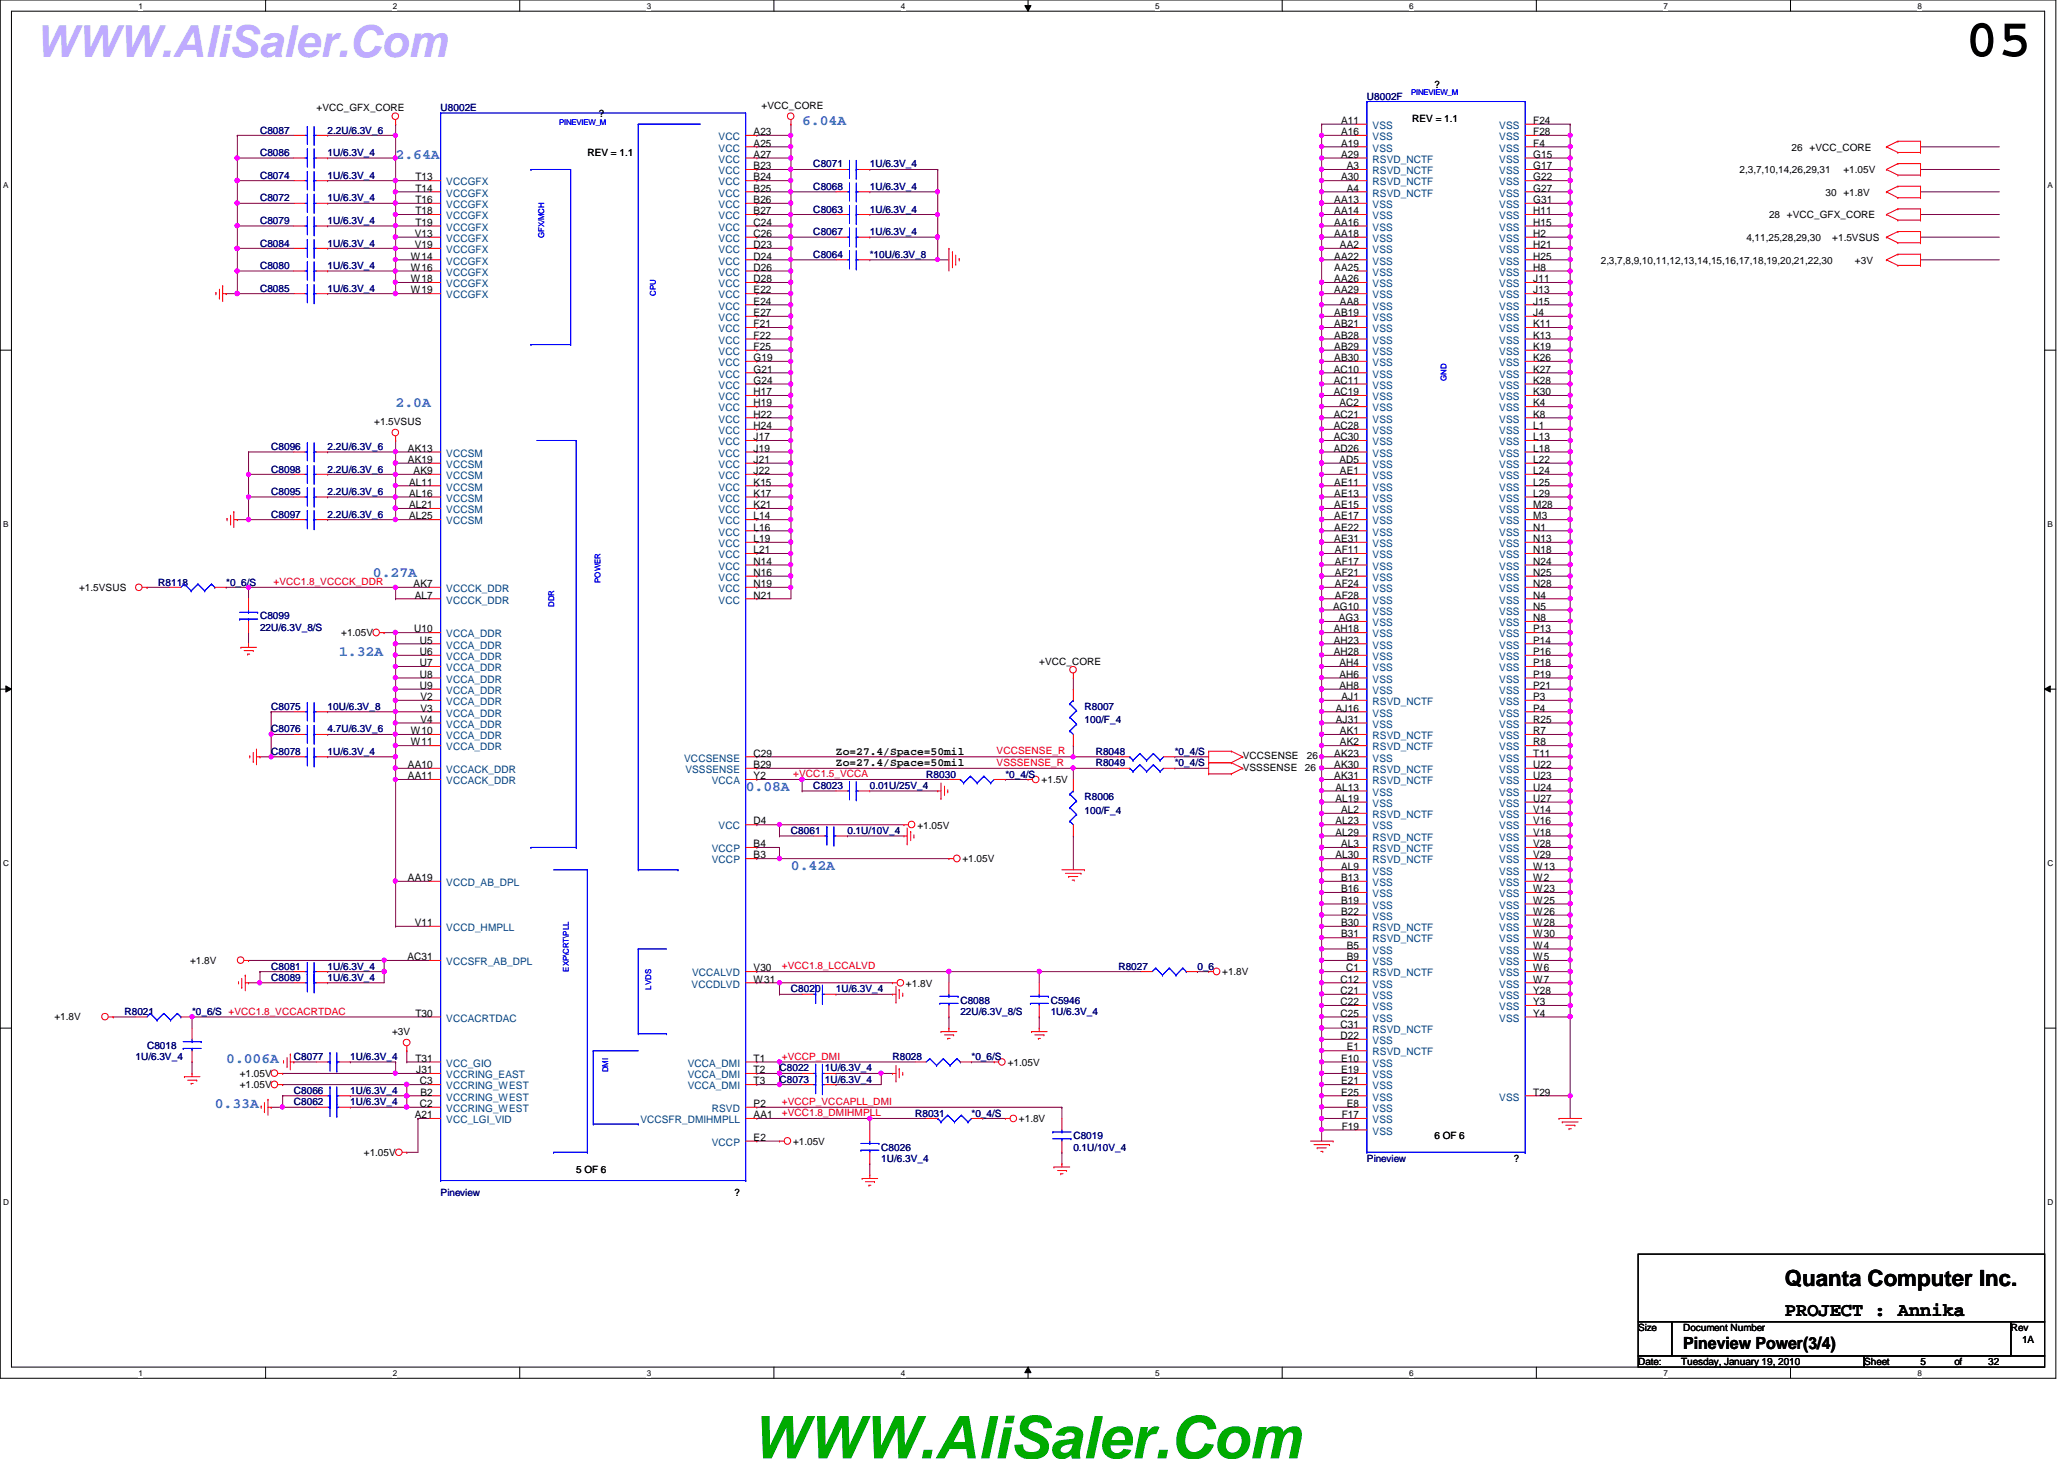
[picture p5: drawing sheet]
<svg xmlns="http://www.w3.org/2000/svg" width="297mm" height="210mm" viewBox="0 0 297 210" stroke-linecap="round" stroke-linejoin="round" font-family="sans-serif">
<defs><g id="words">
<text font-size="8.5" fill="#00ab00" x="108.2" y="209.8">WWW.AliSaler.Com</text>
<text font-size="7.8" x="282.9" y="8.1">05</text>
<text font-size="6.3" fill="#bfabff" x="5.1" y="8.2">WWW.AliSaler.Com</text>
<text font-size="3.2" x="256.9" y="185">Quanta Computer Inc.</text>
<text font-size="2.8" x="256.9" y="189.3">PROJECT : Annika</text>
<text font-size="2.4" x="242.2" y="194.1">Pineview Power(3/4)</text>
<g font-size="2.1" fill="#0080ff">
<text x="115.4" y="17.9">6.04A</text>
<text x="56.9" y="22.8">2.64A</text>
<text x="56.9" y="58.6">2.0A</text>
<text x="53.7" y="83">0.27A</text>
<text x="48.8" y="94.3">1.32A</text>
<text x="107.3" y="113.8">0.08A</text>
<text x="113.8" y="125.2">0.42A</text>
<text x="32.6" y="152.9">0.006A</text>
<text x="30.9" y="159.3">0.33A</text>
</g>
<g font-size="1.6">
<text x="120.3" y="110.2">Zo=27.4/Space=50mil</text>
<text x="120.3" y="108.6">Zo=27.4/Space=50mil</text>
</g>
<g font-size="1.5">
<text x="193" y="17.8">A11</text>
<text x="220.6" y="17.8">F24</text>
<text x="108.5" y="19.4">A23</text>
<text x="108.5" y="21.1">A25</text>
<text x="108.5" y="22.7">A27</text>
<text x="193" y="22.7">A29</text>
<text x="193" y="21.1">A19</text>
<text x="193" y="19.4">A16</text>
<text x="220.6" y="22.7">G15</text>
<text x="220.6" y="21.1">F4</text>
<text x="220.6" y="19.4">F28</text>
<text x="59.8" y="26">T13</text>
<text x="59.8" y="27.6">T14</text>
<text x="59.8" y="29.2">T16</text>
<text x="108.5" y="24.3">B23</text>
<text x="108.5" y="26">B24</text>
<text x="108.5" y="27.6">B25</text>
<text x="108.5" y="29.2">B26</text>
<text x="192" y="29.2">AA13</text>
<text x="193" y="26">A30</text>
<text x="193.8" y="27.6">A4</text>
<text x="193.8" y="24.3">A3</text>
<text x="220.6" y="29.2">G31</text>
<text x="220.6" y="27.6">G27</text>
<text x="220.6" y="26">G22</text>
<text x="220.6" y="24.3">G17</text>
<text x="59.7" y="34.1">V13</text>
<text x="59.7" y="35.7">V19</text>
<text x="59.8" y="30.8">T18</text>
<text x="59.8" y="32.5">T19</text>
<text x="108.5" y="30.8">B27</text>
<text x="108.5" y="32.5">C24</text>
<text x="108.5" y="34.1">C26</text>
<text x="108.5" y="35.7">D23</text>
<text x="192" y="34.1">AA18</text>
<text x="192" y="32.5">AA16</text>
<text x="192" y="30.8">AA14</text>
<text x="192.8" y="35.7">AA2</text>
<text x="220.6" y="35.7">H21</text>
<text x="220.6" y="34.1">H2</text>
<text x="220.6" y="32.5">H15</text>
<text x="220.6" y="30.8">H11</text>
<text x="59.1" y="37.3">W14</text>
<text x="59.1" y="38.9">W16</text>
<text x="59.1" y="40.6">W18</text>
<text x="108.5" y="37.3">D24</text>
<text x="108.5" y="38.9">D26</text>
<text x="108.5" y="40.6">D28</text>
<text x="192" y="40.6">AA26</text>
<text x="192" y="38.9">AA25</text>
<text x="192" y="37.3">AA22</text>
<text x="220.6" y="40.6">J11</text>
<text x="220.6" y="38.9">H8</text>
<text x="220.6" y="37.3">H25</text>
<text x="59.1" y="42.2">W19</text>
<text x="108.5" y="42.2">E22</text>
<text x="108.5" y="43.8">E24</text>
<text x="108.5" y="45.5">E27</text>
<text x="108.5" y="47.1">F21</text>
<text x="192" y="47.1">AB21</text>
<text x="192" y="45.5">AB19</text>
<text x="192" y="42.2">AA29</text>
<text x="192.8" y="43.8">AA8</text>
<text x="220.6" y="47.1">K11</text>
<text x="220.6" y="45.5">J4</text>
<text x="220.6" y="43.8">J15</text>
<text x="220.6" y="42.2">J13</text>
<text x="108.5" y="48.7">F22</text>
<text x="108.5" y="50.3">F25</text>
<text x="108.5" y="51.9">G19</text>
<text x="108.5" y="53.6">G21</text>
<text x="191.9" y="53.6">AC10</text>
<text x="192" y="51.9">AB30</text>
<text x="192" y="50.3">AB29</text>
<text x="192" y="48.7">AB28</text>
<text x="220.6" y="53.6">K27</text>
<text x="220.6" y="51.9">K26</text>
<text x="220.6" y="50.3">K19</text>
<text x="220.6" y="48.7">K13</text>
<text x="108.5" y="55.2">G24</text>
<text x="108.5" y="56.9">H17</text>
<text x="108.5" y="58.5">H19</text>
<text x="191.9" y="56.9">AC19</text>
<text x="191.9" y="55.2">AC11</text>
<text x="192.7" y="58.5">AC2</text>
<text x="220.6" y="58.5">K4</text>
<text x="220.6" y="56.9">K30</text>
<text x="220.6" y="55.2">K28</text>
<text x="58.7" y="65">AK13</text>
<text x="108.5" y="60.1">H22</text>
<text x="108.5" y="61.7">H24</text>
<text x="108.5" y="63.3">J17</text>
<text x="108.5" y="65">J19</text>
<text x="191.9" y="65">AD26</text>
<text x="191.9" y="63.3">AC30</text>
<text x="191.9" y="61.7">AC28</text>
<text x="191.9" y="60.1">AC21</text>
<text x="220.6" y="65">L18</text>
<text x="220.6" y="63.3">L13</text>
<text x="220.6" y="61.7">L1</text>
<text x="220.6" y="60.1">K8</text>
<text x="58.7" y="66.6">AK19</text>
<text x="58.9" y="71.5">AL16</text>
<text x="58.9" y="69.8">AL11</text>
<text x="59.5" y="68.2">AK9</text>
<text x="108.5" y="66.6">J21</text>
<text x="108.5" y="68.2">J22</text>
<text x="108.5" y="69.8">K15</text>
<text x="108.5" y="71.5">K17</text>
<text x="192" y="71.5">AE13</text>
<text x="192" y="69.8">AE11</text>
<text x="192.7" y="66.6">AD5</text>
<text x="192.8" y="68.2">AE1</text>
<text x="220.6" y="71.5">L29</text>
<text x="220.6" y="69.8">L25</text>
<text x="220.6" y="68.2">L24</text>
<text x="220.6" y="66.6">L22</text>
<text x="58.9" y="73.1">AL21</text>
<text x="58.9" y="74.7">AL25</text>
<text x="108.5" y="73.1">K21</text>
<text x="108.5" y="74.7">L14</text>
<text x="108.5" y="76.3">L16</text>
<text x="108.5" y="78">L19</text>
<text x="192" y="78">AE31</text>
<text x="192" y="76.3">AE22</text>
<text x="192" y="74.7">AE17</text>
<text x="192" y="73.1">AE15</text>
<text x="220.6" y="78">N13</text>
<text x="220.6" y="76.3">N1</text>
<text x="220.6" y="74.7">M3</text>
<text x="220.6" y="73.1">M28</text>
<text x="108.5" y="79.6">L21</text>
<text x="108.5" y="81.2">N14</text>
<text x="108.5" y="82.8">N16</text>
<text x="192.1" y="82.8">AF21</text>
<text x="192.1" y="81.2">AF17</text>
<text x="192.1" y="79.6">AF11</text>
<text x="220.6" y="82.8">N25</text>
<text x="220.6" y="81.2">N24</text>
<text x="220.6" y="79.6">N18</text>
<text x="59.5" y="84.5">AK7</text>
<text x="59.7" y="86.1">AL7</text>
<text x="108.5" y="84.5">N19</text>
<text x="108.5" y="86.1">N21</text>
<text x="191.9" y="87.7">AG10</text>
<text x="192.1" y="86.1">AF28</text>
<text x="192.1" y="84.5">AF24</text>
<text x="192.7" y="89.4">AG3</text>
<text x="220.6" y="89.4">N8</text>
<text x="220.6" y="87.7">N5</text>
<text x="220.6" y="86.1">N4</text>
<text x="220.6" y="84.5">N28</text>
<text x="59.6" y="91">U10</text>
<text x="60.4" y="92.6">U5</text>
<text x="60.4" y="94.2">U6</text>
<text x="60.4" y="95.8">U7</text>
<text x="191.9" y="94.2">AH28</text>
<text x="191.9" y="92.6">AH23</text>
<text x="191.9" y="91">AH18</text>
<text x="192.7" y="95.8">AH4</text>
<text x="220.6" y="95.8">P18</text>
<text x="220.6" y="94.2">P16</text>
<text x="220.6" y="92.6">P14</text>
<text x="220.6" y="91">P13</text>
<text x="60.4" y="97.5">U8</text>
<text x="60.4" y="99.1">U9</text>
<text x="60.5" y="100.7">V2</text>
<text x="192.7" y="99.1">AH8</text>
<text x="192.7" y="97.5">AH6</text>
<text x="193" y="100.7">AJ1</text>
<text x="220.6" y="100.7">P3</text>
<text x="220.6" y="99.1">P21</text>
<text x="220.6" y="97.5">P19</text>
<text x="59.1" y="105.6">W10</text>
<text x="59.1" y="107.2">W11</text>
<text x="60.5" y="102.4">V3</text>
<text x="60.5" y="104">V4</text>
<text x="192.2" y="104">AJ31</text>
<text x="192.2" y="102.4">AJ16</text>
<text x="192.8" y="107.2">AK2</text>
<text x="192.8" y="105.6">AK1</text>
<text x="220.6" y="107.2">R8</text>
<text x="220.6" y="105.6">R7</text>
<text x="220.6" y="104">R25</text>
<text x="220.6" y="102.4">P4</text>
<text x="58.7" y="110.5">AA10</text>
<text x="58.7" y="112.1">AA11</text>
<text x="108.5" y="108.8">C29</text>
<text x="108.5" y="112.1">Y2</text>
<text x="108.5" y="110.5">B29</text>
<text x="192" y="112.1">AK31</text>
<text x="192" y="110.5">AK30</text>
<text x="192" y="108.8">AK23</text>
<text x="192.2" y="113.7">AL13</text>
<text x="220.6" y="113.7">U24</text>
<text x="220.6" y="112.1">U23</text>
<text x="220.6" y="110.5">U22</text>
<text x="220.6" y="108.8">T11</text>
<text x="108.5" y="118.6">D4</text>
<text x="192.2" y="118.6">AL23</text>
<text x="192.2" y="115.4">AL19</text>
<text x="193" y="117">AL2</text>
<text x="220.6" y="118.6">V16</text>
<text x="220.6" y="117">V14</text>
<text x="220.6" y="115.4">U27</text>
<text x="108.5" y="121.9">B4</text>
<text x="108.5" y="123.5">B3</text>
<text x="192.2" y="123.5">AL30</text>
<text x="192.2" y="120.2">AL29</text>
<text x="193" y="121.9">AL3</text>
<text x="193" y="125.1">AL9</text>
<text x="220.6" y="125.1">W13</text>
<text x="220.6" y="123.5">V29</text>
<text x="220.6" y="121.9">V28</text>
<text x="220.6" y="120.2">V18</text>
<text x="58.7" y="126.7">AA19</text>
<text x="193" y="131.6">B22</text>
<text x="193" y="130">B19</text>
<text x="193" y="128.4">B16</text>
<text x="193" y="126.7">B13</text>
<text x="220.6" y="131.6">W26</text>
<text x="220.6" y="130">W25</text>
<text x="220.6" y="128.4">W23</text>
<text x="220.6" y="126.7">W2</text>
<text x="59.7" y="133.2">V11</text>
<text x="193" y="134.9">B31</text>
<text x="193" y="133.2">B30</text>
<text x="193.8" y="136.5">B5</text>
<text x="220.6" y="136.5">W4</text>
<text x="220.6" y="134.9">W30</text>
<text x="220.6" y="133.2">W28</text>
<text x="58.6" y="138.1">AC31</text>
<text x="108.5" y="141.4">W31</text>
<text x="108.5" y="139.7">V30</text>
<text x="192.9" y="143">C21</text>
<text x="192.9" y="141.4">C12</text>
<text x="193.7" y="139.7">C1</text>
<text x="193.8" y="138.1">B9</text>
<text x="220.6" y="143">Y28</text>
<text x="220.6" y="141.4">W7</text>
<text x="220.6" y="139.7">W6</text>
<text x="220.6" y="138.1">W5</text>
<text x="59.8" y="146.3">T30</text>
<text x="192.9" y="147.9">C31</text>
<text x="192.9" y="149.5">D22</text>
<text x="192.9" y="146.3">C25</text>
<text x="192.9" y="144.6">C22</text>
<text x="220.6" y="146.3">Y4</text>
<text x="220.6" y="144.6">Y3</text>
<text x="59.8" y="152.7">T31</text>
<text x="59.9" y="154.4">J31</text>
<text x="60.4" y="156">C3</text>
<text x="108.5" y="152.7">T1</text>
<text x="108.5" y="154.4">T2</text>
<text x="108.5" y="156">T3</text>
<text x="193" y="156">E21</text>
<text x="193" y="154.4">E19</text>
<text x="193" y="152.7">E10</text>
<text x="193.8" y="151.1">E1</text>
<text x="59.7" y="160.9">A21</text>
<text x="60.4" y="159.3">C2</text>
<text x="60.5" y="157.6">B2</text>
<text x="108.5" y="159.3">P2</text>
<text x="108.5" y="160.9">AA1</text>
<text x="193" y="157.6">E25</text>
<text x="193.1" y="160.9">F17</text>
<text x="193.8" y="159.3">E8</text>
<text x="220.6" y="157.6">T29</text>
<text x="108.5" y="164.1">E2</text>
<text x="193.1" y="162.5">F19</text>
</g>
<g font-size="1.5" fill="#004080">
<text x="103.4" y="20.2">VCC</text>
<text x="103.4" y="21.8">VCC</text>
<text x="103.4" y="23.4">VCC</text>
<text x="197.5" y="23.4">RSVD_NCTF</text>
<text x="197.5" y="21.8">VSS</text>
<text x="197.5" y="20.2">VSS</text>
<text x="197.5" y="18.5">VSS</text>
<text x="215.8" y="23.4">VSS</text>
<text x="215.8" y="21.8">VSS</text>
<text x="215.8" y="20.2">VSS</text>
<text x="215.8" y="18.5">VSS</text>
<text x="64.2" y="26.7">VCCGFX</text>
<text x="64.2" y="28.3">VCCGFX</text>
<text x="64.2" y="29.9">VCCGFX</text>
<text x="103.4" y="25.1">VCC</text>
<text x="103.4" y="26.7">VCC</text>
<text x="103.4" y="28.3">VCC</text>
<text x="103.4" y="29.9">VCC</text>
<text x="197.5" y="29.9">VSS</text>
<text x="197.5" y="28.3">RSVD_NCTF</text>
<text x="197.5" y="26.7">RSVD_NCTF</text>
<text x="197.5" y="25.1">RSVD_NCTF</text>
<text x="215.8" y="29.9">VSS</text>
<text x="215.8" y="28.3">VSS</text>
<text x="215.8" y="26.7">VSS</text>
<text x="215.8" y="25.1">VSS</text>
<text x="64.2" y="31.5">VCCGFX</text>
<text x="64.2" y="33.2">VCCGFX</text>
<text x="64.2" y="34.8">VCCGFX</text>
<text x="103.4" y="31.5">VCC</text>
<text x="103.4" y="33.2">VCC</text>
<text x="103.4" y="34.8">VCC</text>
<text x="197.5" y="34.8">VSS</text>
<text x="197.5" y="33.2">VSS</text>
<text x="197.5" y="31.5">VSS</text>
<text x="215.8" y="34.8">VSS</text>
<text x="215.8" y="33.2">VSS</text>
<text x="215.8" y="31.5">VSS</text>
<text x="64.2" y="36.4">VCCGFX</text>
<text x="64.2" y="38.1">VCCGFX</text>
<text x="64.2" y="39.7">VCCGFX</text>
<text x="64.2" y="41.3">VCCGFX</text>
<text x="103.4" y="36.4">VCC</text>
<text x="103.4" y="38.1">VCC</text>
<text x="103.4" y="39.7">VCC</text>
<text x="103.4" y="41.3">VCC</text>
<text x="197.5" y="41.3">VSS</text>
<text x="197.5" y="39.7">VSS</text>
<text x="197.5" y="38.1">VSS</text>
<text x="197.5" y="36.4">VSS</text>
<text x="215.8" y="41.3">VSS</text>
<text x="215.8" y="39.7">VSS</text>
<text x="215.8" y="38.1">VSS</text>
<text x="215.8" y="36.4">VSS</text>
<text x="64.2" y="42.9">VCCGFX</text>
<text x="103.4" y="42.9">VCC</text>
<text x="103.4" y="44.5">VCC</text>
<text x="103.4" y="46.2">VCC</text>
<text x="103.4" y="47.8">VCC</text>
<text x="197.5" y="47.8">VSS</text>
<text x="197.5" y="46.2">VSS</text>
<text x="197.5" y="44.5">VSS</text>
<text x="197.5" y="42.9">VSS</text>
<text x="215.8" y="47.8">VSS</text>
<text x="215.8" y="46.2">VSS</text>
<text x="215.8" y="44.5">VSS</text>
<text x="215.8" y="42.9">VSS</text>
<text x="103.4" y="49.4">VCC</text>
<text x="103.4" y="51.1">VCC</text>
<text x="103.4" y="52.7">VCC</text>
<text x="197.5" y="52.7">VSS</text>
<text x="197.5" y="51.1">VSS</text>
<text x="197.5" y="49.4">VSS</text>
<text x="215.8" y="52.7">VSS</text>
<text x="215.8" y="51.1">VSS</text>
<text x="215.8" y="49.4">VSS</text>
<text x="103.4" y="54.3">VCC</text>
<text x="103.4" y="55.9">VCC</text>
<text x="103.4" y="57.6">VCC</text>
<text x="103.4" y="59.2">VCC</text>
<text x="197.5" y="59.2">VSS</text>
<text x="197.5" y="57.6">VSS</text>
<text x="197.5" y="55.9">VSS</text>
<text x="197.5" y="54.3">VSS</text>
<text x="215.8" y="59.2">VSS</text>
<text x="215.8" y="57.6">VSS</text>
<text x="215.8" y="55.9">VSS</text>
<text x="215.8" y="54.3">VSS</text>
<text x="64.2" y="65.7">VCCSM</text>
<text x="103.4" y="60.8">VCC</text>
<text x="103.4" y="62.4">VCC</text>
<text x="103.4" y="64.1">VCC</text>
<text x="103.4" y="65.7">VCC</text>
<text x="197.5" y="65.7">VSS</text>
<text x="197.5" y="64.1">VSS</text>
<text x="197.5" y="62.4">VSS</text>
<text x="197.5" y="60.8">VSS</text>
<text x="215.8" y="65.7">VSS</text>
<text x="215.8" y="64.1">VSS</text>
<text x="215.8" y="62.4">VSS</text>
<text x="215.8" y="60.8">VSS</text>
<text x="64.2" y="67.3">VCCSM</text>
<text x="64.2" y="68.9">VCCSM</text>
<text x="64.2" y="70.6">VCCSM</text>
<text x="103.4" y="67.3">VCC</text>
<text x="103.4" y="68.9">VCC</text>
<text x="103.4" y="70.6">VCC</text>
<text x="197.5" y="70.6">VSS</text>
<text x="197.5" y="68.9">VSS</text>
<text x="197.5" y="67.3">VSS</text>
<text x="215.8" y="70.6">VSS</text>
<text x="215.8" y="68.9">VSS</text>
<text x="215.8" y="67.3">VSS</text>
<text x="64.2" y="72.2">VCCSM</text>
<text x="64.2" y="73.8">VCCSM</text>
<text x="64.2" y="75.4">VCCSM</text>
<text x="103.4" y="72.2">VCC</text>
<text x="103.4" y="73.8">VCC</text>
<text x="103.4" y="75.4">VCC</text>
<text x="103.4" y="77">VCC</text>
<text x="197.5" y="77">VSS</text>
<text x="197.5" y="75.4">VSS</text>
<text x="197.5" y="73.8">VSS</text>
<text x="197.5" y="72.2">VSS</text>
<text x="215.8" y="77">VSS</text>
<text x="215.8" y="75.4">VSS</text>
<text x="215.8" y="73.8">VSS</text>
<text x="215.8" y="72.2">VSS</text>
<text x="103.4" y="78.7">VCC</text>
<text x="103.4" y="80.3">VCC</text>
<text x="103.4" y="82">VCC</text>
<text x="103.4" y="83.6">VCC</text>
<text x="197.5" y="83.6">VSS</text>
<text x="197.5" y="82">VSS</text>
<text x="197.5" y="80.3">VSS</text>
<text x="197.5" y="78.7">VSS</text>
<text x="215.8" y="83.6">VSS</text>
<text x="215.8" y="82">VSS</text>
<text x="215.8" y="80.3">VSS</text>
<text x="215.8" y="78.7">VSS</text>
<text x="64.2" y="85.2">VCCCK_DDR</text>
<text x="64.2" y="86.8">VCCCK_DDR</text>
<text x="103.4" y="85.2">VCC</text>
<text x="103.4" y="86.8">VCC</text>
<text x="197.5" y="88.4">VSS</text>
<text x="197.5" y="86.8">VSS</text>
<text x="197.5" y="85.2">VSS</text>
<text x="215.8" y="88.4">VSS</text>
<text x="215.8" y="86.8">VSS</text>
<text x="215.8" y="85.2">VSS</text>
<text x="64.2" y="91.7">VCCA_DDR</text>
<text x="64.2" y="93.3">VCCA_DDR</text>
<text x="64.2" y="95">VCCA_DDR</text>
<text x="197.5" y="95">VSS</text>
<text x="197.5" y="93.3">VSS</text>
<text x="197.5" y="91.7">VSS</text>
<text x="197.5" y="90.1">VSS</text>
<text x="215.8" y="95">VSS</text>
<text x="215.8" y="93.3">VSS</text>
<text x="215.8" y="91.7">VSS</text>
<text x="215.8" y="90.1">VSS</text>
<text x="64.2" y="96.6">VCCA_DDR</text>
<text x="64.2" y="98.2">VCCA_DDR</text>
<text x="64.2" y="99.8">VCCA_DDR</text>
<text x="64.2" y="101.4">VCCA_DDR</text>
<text x="197.5" y="101.4">RSVD_NCTF</text>
<text x="197.5" y="99.8">VSS</text>
<text x="197.5" y="98.2">VSS</text>
<text x="197.5" y="96.6">VSS</text>
<text x="215.8" y="101.4">VSS</text>
<text x="215.8" y="99.8">VSS</text>
<text x="215.8" y="98.2">VSS</text>
<text x="215.8" y="96.6">VSS</text>
<text x="64.2" y="103.1">VCCA_DDR</text>
<text x="64.2" y="104.7">VCCA_DDR</text>
<text x="64.2" y="106.3">VCCA_DDR</text>
<text x="64.2" y="107.9">VCCA_DDR</text>
<text x="197.5" y="107.9">RSVD_NCTF</text>
<text x="197.5" y="106.3">RSVD_NCTF</text>
<text x="197.5" y="104.7">VSS</text>
<text x="197.5" y="103.1">VSS</text>
<text x="215.8" y="107.9">VSS</text>
<text x="215.8" y="106.3">VSS</text>
<text x="215.8" y="104.7">VSS</text>
<text x="215.8" y="103.1">VSS</text>
<text x="64.2" y="111.2">VCCACK_DDR</text>
<text x="64.2" y="112.8">VCCACK_DDR</text>
<text x="98.5" y="109.6">VCCSENSE</text>
<text x="98.6" y="111.2">VSSSENSE</text>
<text x="102.4" y="112.8">VCCA</text>
<text x="197.5" y="112.8">RSVD_NCTF</text>
<text x="197.5" y="111.2">RSVD_NCTF</text>
<text x="197.5" y="109.6">VSS</text>
<text x="215.8" y="112.8">VSS</text>
<text x="215.8" y="111.2">VSS</text>
<text x="215.8" y="109.6">VSS</text>
<text x="103.4" y="119.3">VCC</text>
<text x="197.5" y="119.3">VSS</text>
<text x="197.5" y="117.7">RSVD_NCTF</text>
<text x="197.5" y="116.1">VSS</text>
<text x="197.5" y="114.5">VSS</text>
<text x="215.8" y="119.3">VSS</text>
<text x="215.8" y="117.7">VSS</text>
<text x="215.8" y="116.1">VSS</text>
<text x="215.8" y="114.5">VSS</text>
<text x="102.4" y="122.6">VCCP</text>
<text x="102.4" y="124.2">VCCP</text>
<text x="197.5" y="125.8">VSS</text>
<text x="197.5" y="124.2">RSVD_NCTF</text>
<text x="197.5" y="122.6">RSVD_NCTF</text>
<text x="197.5" y="120.9">RSVD_NCTF</text>
<text x="215.8" y="125.8">VSS</text>
<text x="215.8" y="124.2">VSS</text>
<text x="215.8" y="122.6">VSS</text>
<text x="215.8" y="120.9">VSS</text>
<text x="64.2" y="127.5">VCCD_AB_DPL</text>
<text x="197.5" y="130.7">VSS</text>
<text x="197.5" y="129.1">VSS</text>
<text x="197.5" y="127.5">VSS</text>
<text x="215.8" y="130.7">VSS</text>
<text x="215.8" y="129.1">VSS</text>
<text x="215.8" y="127.5">VSS</text>
<text x="64.2" y="133.9">VCCD_HMPLL</text>
<text x="197.5" y="137.2">VSS</text>
<text x="197.5" y="135.6">RSVD_NCTF</text>
<text x="197.5" y="133.9">RSVD_NCTF</text>
<text x="197.5" y="132.3">VSS</text>
<text x="215.8" y="137.2">VSS</text>
<text x="215.8" y="135.6">VSS</text>
<text x="215.8" y="133.9">VSS</text>
<text x="215.8" y="132.3">VSS</text>
<text x="64.2" y="138.9">VCCSFR_AB_DPL</text>
<text x="99.5" y="142.1">VCCDLVD</text>
<text x="99.6" y="140.5">VCCALVD</text>
<text x="197.5" y="143.7">VSS</text>
<text x="197.5" y="142.1">VSS</text>
<text x="197.5" y="140.5">RSVD_NCTF</text>
<text x="197.5" y="138.9">VSS</text>
<text x="215.8" y="143.7">VSS</text>
<text x="215.8" y="142.1">VSS</text>
<text x="215.8" y="140.5">VSS</text>
<text x="215.8" y="138.9">VSS</text>
<text x="64.2" y="147">VCCACRTDAC</text>
<text x="197.5" y="148.6">RSVD_NCTF</text>
<text x="197.5" y="147">VSS</text>
<text x="197.5" y="145.3">VSS</text>
<text x="215.8" y="147">VSS</text>
<text x="215.8" y="145.3">VSS</text>
<text x="64.2" y="153.5">VCC_GIO</text>
<text x="64.2" y="155.1">VCCRING_EAST</text>
<text x="99" y="153.5">VCCA_DMI</text>
<text x="99" y="155.1">VCCA_DMI</text>
<text x="197.5" y="155.1">VSS</text>
<text x="197.5" y="153.5">VSS</text>
<text x="197.5" y="151.8">RSVD_NCTF</text>
<text x="197.5" y="150.2">VSS</text>
<text x="64.2" y="158.3">VCCRING_WEST</text>
<text x="64.2" y="160">VCCRING_WEST</text>
<text x="64.2" y="161.6">VCC_LGI_VID</text>
<text x="64.2" y="156.7">VCCRING_WEST</text>
<text x="92.2" y="161.6">VCCSFR_DMIHMPLL</text>
<text x="99" y="156.7">VCCA_DMI</text>
<text x="102.4" y="160">RSVD</text>
<text x="197.5" y="161.6">VSS</text>
<text x="197.5" y="160">VSS</text>
<text x="197.5" y="158.3">VSS</text>
<text x="197.5" y="156.7">VSS</text>
<text x="215.8" y="158.3">VSS</text>
<text x="102.4" y="164.8">VCCP</text>
<text x="197.5" y="163.2">VSS</text>
</g>
<g font-size="1.4">
<text x="45.5" y="16">+VCC_GFX_CORE</text>
<text x="86.2" y="16.8">?</text>
<text x="109.6" y="15.7">+VCC_CORE</text>
<text x="203.2" y="17.6">REV = 1.1</text>
<text x="206.5" y="12.7">?</text>
<text x="84.5" y="22.5">REV = 1.1</text>
<text x="257.8" y="21.7">26 +VCC_CORE</text>
<text x="250.4" y="24.9">2,3,7,10,14,26,29,31</text>
<text x="262.7" y="28.2">30 +1.8V</text>
<text x="265.3" y="24.9">+1.05V</text>
<text x="251.3" y="34.7">4,11,25,28,29,30</text>
<text x="254.6" y="31.4">28 +VCC_GFX_CORE</text>
<text x="263.7" y="34.7">+1.5VSUS</text>
<text x="230.4" y="37.9">2,3,7,8,9,10,11,12,13,14,15,16,17,18,19,20,21,22,30</text>
<text x="267" y="37.9">+3V</text>
<text x="53.8" y="61.2">+1.5VSUS</text>
<text x="11.4" y="85">+1.5VSUS</text>
<text x="49.1" y="91.6">+1.05V</text>
<text x="149.6" y="95.6">+VCC_CORE</text>
<text x="149.9" y="112.7">+1.5V</text>
<text x="178.9" y="110.9">VSSSENSE</text>
<text x="178.9" y="109.3">VCCSENSE</text>
<text x="187.8" y="110.9">26</text>
<text x="188.1" y="109.3">26</text>
<text x="132" y="119.2">+1.05V</text>
<text x="138.5" y="124.1">+1.05V</text>
<text x="27.3" y="138.7">+1.8V</text>
<text x="130.4" y="141.9">+1.8V</text>
<text x="175.9" y="140.3">+1.8V</text>
<text x="7.8" y="146.8">+1.8V</text>
<text x="56.4" y="148.9">+3V</text>
<text x="34.5" y="154.9">+1.05V</text>
<text x="145" y="153.3">+1.05V</text>
<text x="34.5" y="156.6">+1.05V</text>
<text x="146.6" y="161.5">+1.8V</text>
<text x="52.4" y="166.3">+1.05V</text>
<text x="114.1" y="164.7">+1.05V</text>
<text x="206.5" y="163.9">6 OF 6</text>
<text x="217.8" y="167.1">?</text>
<text x="82.9" y="168.8">5 OF 6</text>
<text x="105.7" y="172">?</text>
<text x="235.8" y="191.5">Size</text>
<text x="242.2" y="191.5">Document Number</text>
<text x="289.4" y="191.5">Rev</text>
<text x="235.7" y="196.4">Date:</text>
<text x="241.9" y="196.4">Tuesday, January 19, 2010</text>
<text x="268.3" y="196.4">Sheet</text>
<text x="276.4" y="196.4">5</text>
<text x="281.3" y="196.4">of</text>
<text x="286.1" y="196.4">32</text>
<text x="291" y="193.2">1A</text>
</g>
<g font-size="1.4" fill="#000080">
<text x="63.4" y="16">U8002E</text>
<text x="196.7" y="14.4">U8002F</text>
<text x="37.4" y="22.5">C8086</text>
<text x="37.4" y="19.2">C8087</text>
<text x="47.2" y="22.5">1U/6.3V_4</text>
<text x="47.2" y="19.2">2.2U/6.3V_6</text>
<text x="37.4" y="25.7">C8074</text>
<text x="37.4" y="29">C8072</text>
<text x="47.2" y="25.7">1U/6.3V_4</text>
<text x="47.2" y="29">1U/6.3V_4</text>
<text x="117" y="24.1">C8071</text>
<text x="117" y="27.3">C8068</text>
<text x="125.2" y="24.1">1U/6.3V_4</text>
<text x="125.2" y="27.3">1U/6.3V_4</text>
<text x="37.4" y="32.2">C8079</text>
<text x="37.4" y="35.5">C8084</text>
<text x="47.2" y="32.2">1U/6.3V_4</text>
<text x="47.2" y="35.5">1U/6.3V_4</text>
<text x="117" y="33.9">C8067</text>
<text x="117" y="30.6">C8063</text>
<text x="125.2" y="33.9">1U/6.3V_4</text>
<text x="125.2" y="30.6">1U/6.3V_4</text>
<text x="37.4" y="38.7">C8080</text>
<text x="37.4" y="42">C8085</text>
<text x="47.2" y="38.7">1U/6.3V_4</text>
<text x="47.2" y="42">1U/6.3V_4</text>
<text x="117" y="37.1">C8064</text>
<text x="125.2" y="37.1">*10U/6.3V_8</text>
<text x="39" y="64.7">C8096</text>
<text x="47.2" y="64.7">2.2U/6.3V_6</text>
<text x="39" y="71.2">C8095</text>
<text x="39" y="68">C8098</text>
<text x="47.2" y="71.2">2.2U/6.3V_6</text>
<text x="47.2" y="68">2.2U/6.3V_6</text>
<text x="39" y="74.5">C8097</text>
<text x="47.2" y="74.5">2.2U/6.3V_6</text>
<text x="22.8" y="84.2">R8118</text>
<text x="32.6" y="84.2">*0_6/S</text>
<text x="37.4" y="89.1">C8099</text>
<text x="37.4" y="90.8">22U/6.3V_8/S</text>
<text x="39" y="105.4">C8076</text>
<text x="39" y="102.1">C8075</text>
<text x="47.2" y="105.4">4.7U/6.3V_6</text>
<text x="47.2" y="102.1">10U/6.3V_8</text>
<text x="156.1" y="104.1">100/F_4</text>
<text x="156.1" y="102.1">R8007</text>
<text x="39" y="108.6">C8078</text>
<text x="47.2" y="108.6">1U/6.3V_4</text>
<text x="117" y="113.5">C8023</text>
<text x="125.2" y="113.5">0.01U/25V_4</text>
<text x="133.3" y="111.9">R8030</text>
<text x="144.7" y="111.9">*0_4/S</text>
<text x="157.7" y="108.6">R8048</text>
<text x="157.7" y="110.2">R8049</text>
<text x="169.1" y="108.6">*0_4/S</text>
<text x="169.1" y="110.2">*0_4/S</text>
<text x="156.1" y="117.1">100/F_4</text>
<text x="156.1" y="115.1">R8006</text>
<text x="113.8" y="120">C8061</text>
<text x="122" y="120">0.1U/10V_4</text>
<text x="39" y="139.5">C8081</text>
<text x="39" y="141.1">C8089</text>
<text x="47.2" y="139.5">1U/6.3V_4</text>
<text x="47.2" y="141.1">1U/6.3V_4</text>
<text x="113.8" y="142.7">C8020</text>
<text x="120.3" y="142.7">1U/6.3V_4</text>
<text x="160.9" y="139.5">R8027</text>
<text x="172.3" y="139.5">0_6</text>
<text x="17.9" y="146">R8021</text>
<text x="27.6" y="146">*0_6/S +VCC1.8_VCCACRTDAC</text>
<text x="138.2" y="146">22U/6.3V_8/S</text>
<text x="138.2" y="144.4">C8088</text>
<text x="151.2" y="146">1U/6.3V_4</text>
<text x="151.2" y="144.4">C5946</text>
<text x="19.5" y="152.5">1U/6.3V_4</text>
<text x="21.2" y="150.9">C8018</text>
<text x="42.3" y="152.5">C8077</text>
<text x="50.4" y="152.5">1U/6.3V_4</text>
<text x="112.2" y="154.1">C8022</text>
<text x="112.2" y="155.8">C8073</text>
<text x="118.7" y="154.1">1U/6.3V_4</text>
<text x="118.7" y="155.8">1U/6.3V_4</text>
<text x="128.4" y="152.5">R8028</text>
<text x="139.8" y="152.5">*0_6/S</text>
<text x="42.3" y="159">C8062</text>
<text x="42.3" y="157.4">C8066</text>
<text x="50.4" y="159">1U/6.3V_4</text>
<text x="50.4" y="157.4">1U/6.3V_4</text>
<text x="131.7" y="160.7">R8031</text>
<text x="139.8" y="160.7">*0_4/S</text>
<text x="126.8" y="167.1">1U/6.3V_4</text>
<text x="126.8" y="165.5">C8026</text>
<text x="154.5" y="165.5">0.1U/10V_4</text>
<text x="154.5" y="163.9">C8019</text>
<text x="196.7" y="167.1">Pineview</text>
<text x="63.4" y="172">Pineview</text>
</g>
<g font-size="1.4" fill="#f00">
<text x="39.4" y="84.2">+VCC1.8_VCCCK_DDR</text>
<text x="114.2" y="111.8">+VCC1.5_VCCA</text>
<text x="143.4" y="110.2">VSSSENSE_R</text>
<text x="143.4" y="108.5">VCCSENSE_R</text>
<text x="112.5" y="139.4">+VCC1.8_LCCALVD</text>
<text x="112.5" y="152.4">+VCCP_DMI</text>
<text x="112.5" y="160.6">+VCC1.8_DMIHMPLL</text>
<text x="112.5" y="159">+VCCP_VCCAPLL_DMI</text>
</g>
<g font-size="1.2">
<text x="19.9" y="1.2">1</text>
<text x="56.5" y="1.2">2</text>
<text x="93.1" y="1.2">3</text>
<text x="129.7" y="1.2">4</text>
<text x="166.2" y="1.2">5</text>
<text x="202.8" y="1.2">6</text>
<text x="239.4" y="1.2">7</text>
<text x="276" y="1.2">8</text>
<text x=".5" y="27.1">A</text>
<text x="294.7" y="27.1">A</text>
<text x=".5" y="75.8">B</text>
<text x="294.7" y="75.8">B</text>
<text x=".5" y="124.6">C</text>
<text x="294.7" y="124.6">C</text>
<text x=".5" y="173.4">D</text>
<text x="294.7" y="173.4">D</text>
<text x="19.9" y="197.9">1</text>
<text x="56.5" y="197.9">2</text>
<text x="93.1" y="197.9">3</text>
<text x="129.7" y="197.9">4</text>
<text x="166.2" y="197.9">5</text>
<text x="202.8" y="197.9">6</text>
<text x="239.4" y="197.9">7</text>
<text x="276" y="197.9">8</text>
</g>
<g font-size="1.1" fill="#00f">
<text x="203.1" y="13.6">PINEVIEW_M</text>
<text x="80.5" y="18">PINEVIEW_M</text>
<text x="78.3" y="34.3" transform="rotate(-90 78.3 34.3)">GFX/MCH</text>
<text x="94.4" y="42.6" transform="rotate(-90 94.4 42.6)">CPU</text>
<text x="208.2" y="54.8" transform="rotate(-90 208.2 54.8)">GND</text>
<text x="86.4" y="83.9" transform="rotate(-90 86.4 83.9)">POWER</text>
<text x="79.8" y="87.3" transform="rotate(-90 79.8 87.3)">DDR</text>
<text x="81.9" y="139.8" transform="rotate(-90 81.9 139.8)">EXP\CRT\PLL</text>
<text x="93.7" y="142.4" transform="rotate(-90 93.7 142.4)">LVDS</text>
<text x="87.5" y="154.3" transform="rotate(-90 87.5 154.3)">DMI</text>
</g>
</g></defs>
<path d="M0 0h295.9v198.3h-295.9zM1.6 1.6h292.7v195.1h-292.7z" fill="none" stroke="#000" stroke-width=".14"/>
<g fill="#fff">
<path d="M19.9 .2h.6v1.3h-.6z"/>
<path d="M19.9 196.8h.6v1.4h-.6z"/>
</g>
<path d="M38.2 0v1.6M38.2 196.7v1.6" fill="none" stroke="#000" stroke-width=".14"/>
<g fill="#fff">
<path d="M56.5 .2h.6v1.3h-.6z"/>
<path d="M56.5 196.8h.6v1.4h-.6z"/>
</g>
<path d="M74.8 0v1.6M74.8 196.7v1.6" fill="none" stroke="#000" stroke-width=".14"/>
<g fill="#fff">
<path d="M93.1 .2h.6v1.3h-.6z"/>
<path d="M93.1 196.8h.6v1.4h-.6z"/>
</g>
<path d="M111.4 0v1.6M111.4 196.7v1.6" fill="none" stroke="#000" stroke-width=".14"/>
<g fill="#fff">
<path d="M129.7 .2h.6v1.3h-.6z"/>
<path d="M129.7 196.8h.6v1.4h-.6z"/>
</g>
<path d="M147.5 .8h.9l-.4 .8zM148 0v1.6M148 196.7l.4 .8h-.9zM148 196.7v1.6" fill="none" stroke="#000" stroke-width=".14"/>
<path d="M147.5 .8h.9l-.4 .8zM148 196.7l.4 .8h-.9z" fill="#000"/>
<g fill="#fff">
<path d="M166.2 .2h.6v1.3h-.6z"/>
<path d="M166.2 196.8h.6v1.4h-.6z"/>
</g>
<path d="M184.5 0v1.6M184.5 196.7v1.6" fill="none" stroke="#000" stroke-width=".14"/>
<g fill="#fff">
<path d="M202.8 .2h.6v1.3h-.6z"/>
<path d="M202.8 196.8h.6v1.4h-.6z"/>
</g>
<path d="M221.1 0v1.6M221.1 196.7v1.6" fill="none" stroke="#000" stroke-width=".14"/>
<g fill="#fff">
<path d="M239.4 .2h.6v1.3h-.6z"/>
<path d="M239.4 196.8h.6v1.4h-.6z"/>
</g>
<path d="M257.7 0v1.6M257.7 196.7v1.6" fill="none" stroke="#000" stroke-width=".14"/>
<g fill="#fff">
<path d="M276 .2h.6v1.3h-.6z"/>
<path d="M276 196.8h.6v1.4h-.6z"/>
<path d="M.5 26h.7v1.3h-.7z"/>
<path d="M294.7 26h.7v1.3h-.7z"/>
<path d="M.5 74.8h.7v1.3h-.7z"/>
<path d="M294.7 74.8h.7v1.3h-.7z"/>
</g>
<path d="M0 50.4h1.6M294.3 50.4h1.6" fill="none" stroke="#000" stroke-width=".14"/>
<g fill="#fff">
<path d="M.5 123.5h.8v1.3h-.8z"/>
<path d="M294.7 123.5h.8v1.3h-.8z"/>
</g>
<path d="M0 99.1h1.6M.8 98.7l.8 .4-.8 .5zM294.3 99.1h1.6M294.3 99.1l.8-.4v.9z" fill="none" stroke="#000" stroke-width=".14"/>
<path d="M.8 98.7l.8 .4-.8 .5zM294.3 99.1l.8-.4v.9z" fill="#000"/>
<g fill="#fff">
<path d="M.5 172.3h.8v1.3h-.8z"/>
<path d="M294.7 172.3h.8v1.3h-.8z"/>
</g>
<path d="M0 147.9h1.6M294.3 147.9h1.6" fill="none" stroke="#000" stroke-width=".14"/>
<g fill="none" stroke="#800040" stroke-width=".14">
<path d="M108.9 110.5h45.6M108.9 110.5h.1M154.5 110.5h.1M154.5 107.3h.1M154.5 107.3v1.6M154.5 110.5v1.6M169.1 110.5h4.8M169.1 108.9h4.8M169.1 110.5h.1M169.1 108.9h.1M112.2 123.5h24.4M112.2 123.5h.1"/>
<path d="M154.5 120.3h.1M154.5 120.3v4.8"/>
</g>
<circle cx="112.2" cy="123.5" r=".31" fill="#f0f"/>
<circle cx="112.2" cy="123.5" r=".31" fill="none" stroke="#f0f" stroke-width=".14"/>
<path d="M113.8 37.4h.1M113.8 37.4v1.6M108.9 121.9h3.3M108.9 121.9h.1" fill="none" stroke="#800040" stroke-width=".14"/>
<circle cx="113.8" cy="37.3" r=".3" fill="#f0f"/>
<circle cx="113.8" cy="37.3" r=".3" fill="none" stroke="#f0f" stroke-width=".14"/>
<path d="M113.8 24.4h.1M113.8 24.4h6.5" fill="none" stroke="#800040" stroke-width=".14"/>
<circle cx="113.8" cy="24.3" r=".3" fill="#f0f"/>
<circle cx="113.8" cy="24.3" r=".3" fill="none" stroke="#f0f" stroke-width=".14"/>
<path d="M108.9 19.5h4.9M108.9 19.5h.1M113.8 19.5h.1M113.8 19.5v1.6h-4.9M108.9 22.7h4.9M108.9 27.6h4.9M108.9 21.1h.1M108.9 22.7h.1M108.9 27.6h.1M113.8 24.4h.1M113.8 24.4v1.6" fill="none" stroke="#800040" stroke-width=".14"/>
<circle cx="113.8" cy="19.5" r=".3" fill="#f0f"/>
<circle cx="113.8" cy="19.5" r=".3" fill="none" stroke="#f0f" stroke-width=".14"/>
<path d="M108.9 26h4.9M108.9 29.3h4.9M108.9 26h.1M108.9 29.3h.1" fill="none" stroke="#800040" stroke-width=".14"/>
<circle cx="113.8" cy="29.2" r=".3" fill="#f0f"/>
<circle cx="113.8" cy="29.2" r=".3" fill="none" stroke="#f0f" stroke-width=".14"/>
<g fill="none" stroke="#800040" stroke-width=".14">
<path d="M108.9 39h4.9M108.9 32.5h4.9M108.9 37.4h4.9M108.9 35.7h4.9M108.9 39h.1M108.9 32.5h.1M108.9 37.4h.1M108.9 35.7h.1M113.8 30.9h.1M113.8 30.9h6.5M108.9 42.2h4.9M108.9 45.5h4.9"/>
<path d="M108.9 48.8h4.9M108.9 50.4h4.9M108.9 42.2h.1M108.9 45.5h.1M108.9 48.8h.1M108.9 50.4h.1"/>
</g>
<circle cx="113.8" cy="50.4" r=".31" fill="#f0f"/>
<circle cx="113.8" cy="50.4" r=".31" fill="none" stroke="#f0f" stroke-width=".14"/>
<g fill="none" stroke="#800040" stroke-width=".14">
<path d="M108.9 52h4.9M108.9 55.2h4.9M108.9 53.6h4.9M108.9 58.5h4.9M108.9 56.9h4.9M108.9 52h.1M108.9 55.2h.1M108.9 53.6h.1M108.9 58.5h.1M108.9 56.9h.1M108.9 65h4.9M108.9 68.2h4.9"/>
<path d="M108.9 63.4h4.9M108.9 61.8h4.9M108.9 66.6h4.9M108.9 60.1h4.9M108.9 65h.1M108.9 68.2h.1M108.9 63.4h.1M108.9 61.8h.1M108.9 66.6h.1M108.9 60.1h.1"/>
</g>
<circle cx="113.8" cy="60.1" r=".3" fill="#f0f"/>
<circle cx="113.8" cy="60.1" r=".3" fill="none" stroke="#f0f" stroke-width=".14"/>
<g fill="none" stroke="#800040" stroke-width=".14">
<path d="M108.9 73.2h4.9M108.9 76.4h4.9M108.9 69.9h4.9M108.9 71.5h4.9M108.9 74.8h4.9M108.9 78h4.9M108.9 73.2h.1M108.9 76.4h.1M108.9 69.9h.1M108.9 71.5h.1M108.9 74.8h.1M108.9 78h.1"/>
<path d="M108.9 81.3h4.9M108.9 81.3h.1"/>
</g>
<circle cx="113.8" cy="78" r=".3" fill="#f0f"/>
<circle cx="113.8" cy="78" r=".3" fill="none" stroke="#f0f" stroke-width=".14"/>
<path d="M108.9 79.6h4.9M108.9 79.6h.1M113.8 66.6h.1M113.8 66.6v1.6" fill="none" stroke="#800040" stroke-width=".14"/>
<circle cx="113.8" cy="66.6" r=".31" fill="#f0f"/>
<circle cx="113.8" cy="66.6" r=".31" fill="none" stroke="#f0f" stroke-width=".14"/>
<path d="M108.9 84.5h4.9M108.9 84.5h.1" fill="none" stroke="#800040" stroke-width=".14"/>
<circle cx="113.8" cy="84.5" r=".3" fill="#f0f"/>
<circle cx="113.8" cy="84.5" r=".3" fill="none" stroke="#f0f" stroke-width=".14"/>
<path d="M113.8 26h.1M113.8 26v1.6M108.9 86.1h4.9M108.9 82.9h4.9M108.9 86.1h.1M108.9 82.9h.1" fill="none" stroke="#800040" stroke-width=".14"/>
<circle cx="113.8" cy="26" r=".31" fill="#f0f"/>
<circle cx="113.8" cy="26" r=".31" fill="none" stroke="#f0f" stroke-width=".14"/>
<path d="M113.8 34.1h.1M113.8 35.7h.1M113.8 34.1v3.3" fill="none" stroke="#800040" stroke-width=".14"/>
<circle cx="113.8" cy="35.7" r=".3" fill="#f0f"/>
<circle cx="113.8" cy="35.7" r=".3" fill="none" stroke="#f0f" stroke-width=".14"/>
<path d="M113.8 29.3h.1M113.8 29.3v1.6M113.8 56.9h.1M113.8 56.9v1.6" fill="none" stroke="#800040" stroke-width=".14"/>
<circle cx="113.8" cy="56.8" r=".3" fill="#f0f"/>
<circle cx="113.8" cy="56.8" r=".3" fill="none" stroke="#f0f" stroke-width=".14"/>
<path d="M113.8 61.8h.1M113.8 61.8v1.6" fill="none" stroke="#800040" stroke-width=".14"/>
<circle cx="113.8" cy="61.7" r=".3" fill="#f0f"/>
<circle cx="113.8" cy="61.7" r=".3" fill="none" stroke="#f0f" stroke-width=".14"/>
<path d="M113.8 74.8h.1M113.8 74.8v1.6" fill="none" stroke="#800040" stroke-width=".14"/>
<circle cx="113.8" cy="76.4" r=".3" fill="#f0f"/>
<circle cx="113.8" cy="76.4" r=".3" fill="none" stroke="#f0f" stroke-width=".14"/>
<circle cx="113.8" cy="74.7" r=".31" fill="#f0f"/>
<circle cx="113.8" cy="74.7" r=".31" fill="none" stroke="#f0f" stroke-width=".14"/>
<path d="M113.8 55.2h.1M113.8 55.2v1.7" fill="none" stroke="#800040" stroke-width=".14"/>
<circle cx="113.8" cy="55.2" r=".3" fill="#f0f"/>
<circle cx="113.8" cy="55.2" r=".3" fill="none" stroke="#f0f" stroke-width=".14"/>
<path d="M113.8 52h.1M113.8 52v1.6" fill="none" stroke="#800040" stroke-width=".14"/>
<circle cx="113.8" cy="52" r=".3" fill="#f0f"/>
<circle cx="113.8" cy="52" r=".3" fill="none" stroke="#f0f" stroke-width=".14"/>
<path d="M113.8 50.4h.1M113.8 50.4v1.6M113.8 69.9h.1M113.8 69.9v1.6" fill="none" stroke="#800040" stroke-width=".14"/>
<circle cx="113.8" cy="69.8" r=".3" fill="#f0f"/>
<circle cx="113.8" cy="69.8" r=".3" fill="none" stroke="#f0f" stroke-width=".14"/>
<path d="M113.8 53.6h.1M113.8 53.6v1.6" fill="none" stroke="#800040" stroke-width=".14"/>
<circle cx="113.8" cy="53.6" r=".3" fill="#f0f"/>
<circle cx="113.8" cy="53.6" r=".3" fill="none" stroke="#f0f" stroke-width=".14"/>
<path d="M113.8 21.1h.1M113.8 21.1v1.6M113.8 84.5h.1M113.8 84.5v1.6" fill="none" stroke="#800040" stroke-width=".14"/>
<circle cx="113.8" cy="21.1" r=".3" fill="#f0f"/>
<circle cx="113.8" cy="21.1" r=".3" fill="none" stroke="#f0f" stroke-width=".14"/>
<path d="M113.8 32.5h.1M113.8 32.5v1.6" fill="none" stroke="#800040" stroke-width=".14"/>
<circle cx="113.8" cy="34.1" r=".31" fill="#f0f"/>
<circle cx="113.8" cy="34.1" r=".31" fill="none" stroke="#f0f" stroke-width=".14"/>
<circle cx="113.8" cy="32.5" r=".3" fill="#f0f"/>
<circle cx="113.8" cy="32.5" r=".3" fill="none" stroke="#f0f" stroke-width=".14"/>
<path d="M113.8 65h.1M113.8 65v1.6" fill="none" stroke="#800040" stroke-width=".14"/>
<circle cx="113.8" cy="65" r=".3" fill="#f0f"/>
<circle cx="113.8" cy="65" r=".3" fill="none" stroke="#f0f" stroke-width=".14"/>
<path d="M113.8 81.3h.1M113.8 81.3v1.6" fill="none" stroke="#800040" stroke-width=".14"/>
<circle cx="113.8" cy="81.2" r=".3" fill="#f0f"/>
<circle cx="113.8" cy="81.2" r=".3" fill="none" stroke="#f0f" stroke-width=".14"/>
<g fill="none" stroke="#800040" stroke-width=".14">
<path d="M113.8 27.6h.1M113.8 34.1h.1M113.8 37.4h.1M113.8 27.6h6.5M113.8 34.1h6.5M113.8 37.4h6.5M125.2 24.4h.1M125.2 24.4h9.8M135 37.4h1.6M135 37.4h.1M135 27.6h.1M135 34.1h.1"/>
<path d="M135 27.6v3.3M135 34.1v3.3"/>
</g>
<circle cx="134.9" cy="37.3" r=".3" fill="#f0f"/>
<circle cx="134.9" cy="37.3" r=".3" fill="none" stroke="#f0f" stroke-width=".14"/>
<circle cx="134.9" cy="34.1" r=".31" fill="#f0f"/>
<circle cx="134.9" cy="34.1" r=".31" fill="none" stroke="#f0f" stroke-width=".14"/>
<path d="M125.2 34.1h.1M125.2 30.9h.1M125.2 30.9h9.8M135 30.9h.1M135 30.9v3.2h-9.8" fill="none" stroke="#800040" stroke-width=".14"/>
<circle cx="134.9" cy="30.9" r=".3" fill="#f0f"/>
<circle cx="134.9" cy="30.9" r=".3" fill="none" stroke="#f0f" stroke-width=".14"/>
<path d="M125.2 27.6h.1M125.2 27.6h9.8" fill="none" stroke="#800040" stroke-width=".14"/>
<circle cx="134.9" cy="27.6" r=".3" fill="#f0f"/>
<circle cx="134.9" cy="27.6" r=".3" fill="none" stroke="#f0f" stroke-width=".14"/>
<path d="M113.8 17.9h.1M113.8 17.9v1.6M27.6 146.3h.1M27.6 146.3h34.2" fill="none" stroke="#800040" stroke-width=".14"/>
<circle cx="27.6" cy="146.3" r=".3" fill="#f0f"/>
<circle cx="27.6" cy="146.3" r=".3" fill="none" stroke="#f0f" stroke-width=".14"/>
<path d="M16.3 146.3h3.2M16.3 146.3h.1M27.6 146.3h.1M27.6 152.8h.1M27.6 146.3v1.6M27.6 152.8v1.6M120.3 154.4h8.1M120.3 154.4h.1M126.8 154.4h.1" fill="none" stroke="#800040" stroke-width=".14"/>
<circle cx="126.8" cy="154.4" r=".3" fill="#f0f"/>
<circle cx="126.8" cy="154.4" r=".3" fill="none" stroke="#f0f" stroke-width=".14"/>
<path d="M108.9 152.8h3.3M108.9 152.8h.1M112.2 154.4h.1M112.2 154.4v1.6" fill="none" stroke="#800040" stroke-width=".14"/>
<circle cx="112.2" cy="154.4" r=".3" fill="#f0f"/>
<circle cx="112.2" cy="154.4" r=".3" fill="none" stroke="#f0f" stroke-width=".14"/>
<path d="M112.2 156h3.2M112.2 156h.1" fill="none" stroke="#800040" stroke-width=".14"/>
<circle cx="112.2" cy="156" r=".31" fill="#f0f"/>
<circle cx="112.2" cy="156" r=".31" fill="none" stroke="#f0f" stroke-width=".14"/>
<path d="M112.2 152.8h.1M112.2 152.8h19.5M126.8 154.4h.1M126.8 154.4v1.6M139.8 152.8h3.3M139.8 152.8h.1" fill="none" stroke="#800040" stroke-width=".14"/>
<circle cx="112.2" cy="152.8" r=".3" fill="#f0f"/>
<circle cx="112.2" cy="152.8" r=".3" fill="none" stroke="#f0f" stroke-width=".14"/>
<path d="M56.9 22.7h.1M56.9 22.7v3.3M108.9 156h3.3M108.9 156h.1M112.2 154.4h3.2M112.2 154.4h.1M120.3 156h6.5M120.3 156h.1" fill="none" stroke="#800040" stroke-width=".14"/>
<circle cx="56.9" cy="22.7" r=".3" fill="#f0f"/>
<circle cx="56.9" cy="22.7" r=".3" fill="none" stroke="#f0f" stroke-width=".14"/>
<path d="M56.9 19.5h.1M56.9 19.5v3.2" fill="none" stroke="#800040" stroke-width=".14"/>
<circle cx="56.9" cy="19.5" r=".3" fill="#f0f"/>
<circle cx="56.9" cy="19.5" r=".3" fill="none" stroke="#f0f" stroke-width=".14"/>
<path d="M125.2 160.9h.1M125.2 160.9h8.1" fill="none" stroke="#800040" stroke-width=".14"/>
<circle cx="125.2" cy="160.9" r=".3" fill="#f0f"/>
<circle cx="125.2" cy="160.9" r=".3" fill="none" stroke="#f0f" stroke-width=".14"/>
<g fill="none" stroke="#800040" stroke-width=".14">
<path d="M47.2 19.5h.1M47.2 19.5h9.7M47.2 22.7h.1M47.2 32.5h.1M47.2 35.7h.1M47.2 22.7h9.7M47.2 32.5h9.7M47.2 35.7h9.7M56.9 40.6h.1M56.9 40.6v1.6M56.9 40.6h4.9M152.8 159.3h.1"/>
<path d="M152.8 159.3v1.6M125.2 160.9h.1M125.2 167.4h.1M125.2 160.9v1.7M125.2 167.4v1.6M141.4 160.9h3.3M141.4 160.9h.1M152.8 165.8h.1M152.8 165.8v1.6"/>
</g>
<circle cx="56.9" cy="42.2" r=".31" fill="#f0f"/>
<circle cx="56.9" cy="42.2" r=".31" fill="none" stroke="#f0f" stroke-width=".14"/>
<circle cx="56.9" cy="40.6" r=".3" fill="#f0f"/>
<circle cx="56.9" cy="40.6" r=".3" fill="none" stroke="#f0f" stroke-width=".14"/>
<path d="M56.9 37.4h.1M56.9 37.4v1.6" fill="none" stroke="#800040" stroke-width=".14"/>
<circle cx="56.9" cy="37.3" r=".3" fill="#f0f"/>
<circle cx="56.9" cy="37.3" r=".3" fill="none" stroke="#f0f" stroke-width=".14"/>
<path d="M56.9 37.4h.1M56.9 34.1h.1M56.9 30.9h.1M56.9 37.4h4.9M56.9 34.1h4.9M56.9 30.9h4.9M112.2 121.9h.1M112.2 121.9v1.6" fill="none" stroke="#800040" stroke-width=".14"/>
<circle cx="56.9" cy="30.9" r=".3" fill="#f0f"/>
<circle cx="56.9" cy="30.9" r=".3" fill="none" stroke="#f0f" stroke-width=".14"/>
<path d="M56.9 30.9h.1M56.9 27.6h.1M56.9 27.6v1.7M56.9 30.9v1.6" fill="none" stroke="#800040" stroke-width=".14"/>
<circle cx="56.9" cy="29.2" r=".3" fill="#f0f"/>
<circle cx="56.9" cy="29.2" r=".3" fill="none" stroke="#f0f" stroke-width=".14"/>
<circle cx="56.9" cy="27.6" r=".3" fill="#f0f"/>
<circle cx="56.9" cy="27.6" r=".3" fill="none" stroke="#f0f" stroke-width=".14"/>
<path d="M56.9 27.6h.1M56.9 34.1h.1M56.9 34.1v1.6M56.9 27.6h4.9" fill="none" stroke="#800040" stroke-width=".14"/>
<circle cx="56.9" cy="34.1" r=".31" fill="#f0f"/>
<circle cx="56.9" cy="34.1" r=".31" fill="none" stroke="#f0f" stroke-width=".14"/>
<path d="M56.9 29.3h.1M56.9 26h.1M56.9 29.3h4.9M56.9 26h4.9" fill="none" stroke="#800040" stroke-width=".14"/>
<circle cx="56.9" cy="26" r=".31" fill="#f0f"/>
<circle cx="56.9" cy="26" r=".31" fill="none" stroke="#f0f" stroke-width=".14"/>
<g fill="none" stroke="#800040" stroke-width=".14">
<path d="M34.2 19.5h.1M34.2 19.5h8.1M34.2 22.7h.1M34.2 26h.1M34.2 22.7h8.1M34.2 26h8.1M56.9 26h.1M56.9 39h.1M56.9 26v1.6M56.9 39v1.6M56.9 39h4.9M56.9 42.2h.1"/>
<path d="M56.9 42.2h4.9"/>
</g>
<circle cx="56.9" cy="39" r=".3" fill="#f0f"/>
<circle cx="56.9" cy="39" r=".3" fill="none" stroke="#f0f" stroke-width=".14"/>
<path d="M47.2 39h.1M47.2 39h9.7M39 102.4h.1M39 105.7h.1M39 105.7v3.2M39 102.4h3.3M39 105.7h3.3" fill="none" stroke="#800040" stroke-width=".14"/>
<circle cx="39" cy="108.9" r=".3" fill="#f0f"/>
<circle cx="39" cy="108.9" r=".3" fill="none" stroke="#f0f" stroke-width=".14"/>
<circle cx="39" cy="105.6" r=".3" fill="#f0f"/>
<circle cx="39" cy="105.6" r=".3" fill="none" stroke="#f0f" stroke-width=".14"/>
<path d="M56.9 32.5h.1M56.9 35.7h.1M56.9 35.7v1.7M56.9 32.5h4.9M56.9 35.7h4.9M56.9 91h.1M56.9 91h4.9M47.2 105.7h.1M47.2 108.9h.1M47.2 105.7h9.7M47.2 108.9h9.7" fill="none" stroke="#800040" stroke-width=".14"/>
<circle cx="56.9" cy="35.7" r=".3" fill="#f0f"/>
<circle cx="56.9" cy="35.7" r=".3" fill="none" stroke="#f0f" stroke-width=".14"/>
<path d="M47.2 29.3h.1M47.2 29.3h9.7M56.9 29.3h.1M56.9 29.3v1.6M56.9 110.5h.1M56.9 110.5v1.6" fill="none" stroke="#800040" stroke-width=".14"/>
<circle cx="56.9" cy="110.5" r=".3" fill="#f0f"/>
<circle cx="56.9" cy="110.5" r=".3" fill="none" stroke="#f0f" stroke-width=".14"/>
<path d="M56.9 91h.1M56.9 91v1.6M56.9 112.1h.1M56.9 112.1h4.9" fill="none" stroke="#800040" stroke-width=".14"/>
<circle cx="56.9" cy="91" r=".31" fill="#f0f"/>
<circle cx="56.9" cy="91" r=".31" fill="none" stroke="#f0f" stroke-width=".14"/>
<path d="M55.3 91h1.6M55.3 91h.1M56.9 92.6h.1M56.9 92.6h4.9" fill="none" stroke="#800040" stroke-width=".14"/>
<circle cx="56.9" cy="92.6" r=".3" fill="#f0f"/>
<circle cx="56.9" cy="92.6" r=".3" fill="none" stroke="#f0f" stroke-width=".14"/>
<path d="M34.2 29.3h.1M34.2 32.5h.1M34.2 35.7h.1M34.2 29.3h8.1M34.2 32.5h8.1M34.2 35.7h8.1M47.2 26h.1M47.2 26h9.7M47.2 102.4h.1M47.2 102.4h9.7" fill="none" stroke="#800040" stroke-width=".14"/>
<circle cx="34.1" cy="35.7" r=".31" fill="#f0f"/>
<circle cx="34.1" cy="35.7" r=".31" fill="none" stroke="#f0f" stroke-width=".14"/>
<path d="M34.2 39h.1M34.2 39v3.2M56.9 110.5h.1M56.9 110.5h4.9" fill="none" stroke="#800040" stroke-width=".14"/>
<circle cx="34.1" cy="42.2" r=".32" fill="#f0f"/>
<circle cx="34.1" cy="42.2" r=".32" fill="none" stroke="#f0f" stroke-width=".14"/>
<circle cx="34.1" cy="39" r=".31" fill="#f0f"/>
<circle cx="34.1" cy="39" r=".31" fill="none" stroke="#f0f" stroke-width=".14"/>
<path d="M34.2 39h.1M34.2 39h8.1M56.9 107.3h.1M56.9 107.3v1.6" fill="none" stroke="#800040" stroke-width=".14"/>
<circle cx="56.9" cy="107.2" r=".31" fill="#f0f"/>
<circle cx="56.9" cy="107.2" r=".31" fill="none" stroke="#f0f" stroke-width=".14"/>
<path d="M56.9 107.3h.1M56.9 105.7h.1M56.9 104h.1M56.9 104v1.7M56.9 107.3h4.9M56.9 105.7h4.9M56.9 104h4.9" fill="none" stroke="#800040" stroke-width=".14"/>
<circle cx="56.9" cy="104" r=".3" fill="#f0f"/>
<circle cx="56.9" cy="104" r=".3" fill="none" stroke="#f0f" stroke-width=".14"/>
<path d="M56.9 102.4h.1M56.9 102.4v1.6M56.9 102.4h4.9" fill="none" stroke="#800040" stroke-width=".14"/>
<circle cx="56.9" cy="102.4" r=".3" fill="#f0f"/>
<circle cx="56.9" cy="102.4" r=".3" fill="none" stroke="#f0f" stroke-width=".14"/>
<path d="M56.9 100.8h.1M56.9 100.8v1.6M56.9 100.8h4.9" fill="none" stroke="#800040" stroke-width=".14"/>
<circle cx="56.9" cy="100.7" r=".3" fill="#f0f"/>
<circle cx="56.9" cy="100.7" r=".3" fill="none" stroke="#f0f" stroke-width=".14"/>
<path d="M56.9 99.1h.1M56.9 99.1h4.9" fill="none" stroke="#800040" stroke-width=".14"/>
<circle cx="56.9" cy="99.1" r=".31" fill="#f0f"/>
<circle cx="56.9" cy="99.1" r=".31" fill="none" stroke="#f0f" stroke-width=".14"/>
<path d="M56.9 99.1h.1M56.9 99.1v1.7" fill="none" stroke="#800040" stroke-width=".14"/>
<circle cx="56.9" cy="99.1" r=".31" fill="#f0f"/>
<circle cx="56.9" cy="99.1" r=".31" fill="none" stroke="#f0f" stroke-width=".14"/>
<path d="M56.9 97.5h.1M56.9 97.5h4.9" fill="none" stroke="#800040" stroke-width=".14"/>
<circle cx="56.9" cy="97.5" r=".3" fill="#f0f"/>
<circle cx="56.9" cy="97.5" r=".3" fill="none" stroke="#f0f" stroke-width=".14"/>
<path d="M56.9 97.5h.1M56.9 95.9h.1M56.9 97.5v1.6M56.9 95.9h4.9" fill="none" stroke="#800040" stroke-width=".14"/>
<circle cx="56.9" cy="95.9" r=".3" fill="#f0f"/>
<circle cx="56.9" cy="95.9" r=".3" fill="none" stroke="#f0f" stroke-width=".14"/>
<path d="M56.9 95.9h.1M56.9 94.3h.1M56.9 95.9v1.6M56.9 94.3h4.9" fill="none" stroke="#800040" stroke-width=".14"/>
<circle cx="56.9" cy="94.2" r=".3" fill="#f0f"/>
<circle cx="56.9" cy="94.2" r=".3" fill="none" stroke="#f0f" stroke-width=".14"/>
<path d="M56.9 94.3h.1M56.9 92.6h.1M56.9 92.6v3.3M56.9 108.9h.1M56.9 108.9v1.6" fill="none" stroke="#800040" stroke-width=".14"/>
<circle cx="56.9" cy="108.9" r=".3" fill="#f0f"/>
<circle cx="56.9" cy="108.9" r=".3" fill="none" stroke="#f0f" stroke-width=".14"/>
<path d="M34.2 32.5h.1M34.2 32.5v3.2M34.2 42.2h.1M34.2 42.2h8.1M37.4 108.9h4.9M37.4 108.9h.1M39 102.4h.1M39 108.9h.1M39 102.4v3.3" fill="none" stroke="#800040" stroke-width=".14"/>
<circle cx="34.1" cy="32.5" r=".31" fill="#f0f"/>
<circle cx="34.1" cy="32.5" r=".31" fill="none" stroke="#f0f" stroke-width=".14"/>
<path d="M34.2 26h.1M34.2 26v3.3" fill="none" stroke="#800040" stroke-width=".14"/>
<circle cx="34.1" cy="26" r=".32" fill="#f0f"/>
<circle cx="34.1" cy="26" r=".32" fill="none" stroke="#f0f" stroke-width=".14"/>
<path d="M34.2 19.5h.1M34.2 19.5v6.5M34.2 22.7h.1" fill="none" stroke="#800040" stroke-width=".14"/>
<circle cx="34.1" cy="22.7" r=".31" fill="#f0f"/>
<circle cx="34.1" cy="22.7" r=".31" fill="none" stroke="#f0f" stroke-width=".14"/>
<path d="M40.7 157.6h4.8M40.7 157.6h.1M58.5 156h.1M58.5 156h3.3" fill="none" stroke="#800040" stroke-width=".14"/>
<circle cx="58.5" cy="156" r=".32" fill="#f0f"/>
<circle cx="58.5" cy="156" r=".32" fill="none" stroke="#f0f" stroke-width=".14"/>
<path d="M58.5 156h.1M58.5 159.3h.1M58.5 157.6h.1M58.5 156v1.6M58.5 159.3h3.3M58.5 157.6h3.3" fill="none" stroke="#800040" stroke-width=".14"/>
<circle cx="58.5" cy="157.6" r=".31" fill="#f0f"/>
<circle cx="58.5" cy="157.6" r=".31" fill="none" stroke="#f0f" stroke-width=".14"/>
<path d="M50.4 157.6h8.1M50.4 157.6h.1M58.5 157.6h.1M58.5 157.6v1.7" fill="none" stroke="#800040" stroke-width=".14"/>
<circle cx="58.5" cy="159.3" r=".31" fill="#f0f"/>
<circle cx="58.5" cy="159.3" r=".31" fill="none" stroke="#f0f" stroke-width=".14"/>
<circle cx="58.5" cy="157.6" r=".31" fill="#f0f"/>
<circle cx="58.5" cy="157.6" r=".31" fill="none" stroke="#f0f" stroke-width=".14"/>
<path d="M39 159.3h.1M39 159.3h6.5M40.7 159.3h.1M40.7 157.6h.1M40.7 157.6v1.7" fill="none" stroke="#800040" stroke-width=".14"/>
<circle cx="40.6" cy="159.3" r=".3" fill="#f0f"/>
<circle cx="40.6" cy="159.3" r=".3" fill="none" stroke="#f0f" stroke-width=".14"/>
<path d="M56.9 126.8h.1M56.9 126.8v6.5" fill="none" stroke="#800040" stroke-width=".14"/>
<circle cx="56.9" cy="126.7" r=".3" fill="#f0f"/>
<circle cx="56.9" cy="126.7" r=".3" fill="none" stroke="#f0f" stroke-width=".14"/>
<path d="M56.9 105.7h.1M56.9 105.7v1.6" fill="none" stroke="#800040" stroke-width=".14"/>
<circle cx="56.9" cy="105.6" r=".3" fill="#f0f"/>
<circle cx="56.9" cy="105.6" r=".3" fill="none" stroke="#f0f" stroke-width=".14"/>
<path d="M21.2 84.5h3.2M21.2 84.5h.1M32.6 84.5h.1M32.6 84.5h3.2M35.8 84.5h.1M35.8 84.5v1.6M56.9 84.5h.1M56.9 86.1h.1M56.9 84.5v1.6M56.9 86.1h4.9M56.9 84.5h4.9" fill="none" stroke="#800040" stroke-width=".14"/>
<circle cx="56.9" cy="84.5" r=".3" fill="#f0f"/>
<circle cx="56.9" cy="84.5" r=".3" fill="none" stroke="#f0f" stroke-width=".14"/>
<path d="M125.2 37.4h.1M125.2 37.4h9.8M135 24.4h.1M135 24.4v3.2M35.8 91h.1M35.8 91v1.6M115.4 112.1h.1M115.4 112.1h21.2M40.7 156h17.8M40.7 156h.1M50.4 159.3h8.1M50.4 159.3h.1" fill="none" stroke="#800040" stroke-width=".14"/>
<circle cx="115.4" cy="112.1" r=".31" fill="#f0f"/>
<circle cx="115.4" cy="112.1" r=".31" fill="none" stroke="#f0f" stroke-width=".14"/>
<path d="M35.8 84.5h21.1M35.8 84.5h.1M115.4 112.1h.1M115.4 113.8h.1M115.4 112.1v1.7M115.4 113.8h4.9M125.2 113.8h.1M125.2 113.8h9.8M144.7 112.1h3.3M144.7 112.1h.1" fill="none" stroke="#800040" stroke-width=".14"/>
<circle cx="35.8" cy="84.5" r=".3" fill="#f0f"/>
<circle cx="35.8" cy="84.5" r=".3" fill="none" stroke="#f0f" stroke-width=".14"/>
<path d="M56.9 32.5h.1M56.9 32.5v1.6" fill="none" stroke="#800040" stroke-width=".14"/>
<circle cx="56.9" cy="32.5" r=".3" fill="#f0f"/>
<circle cx="56.9" cy="32.5" r=".3" fill="none" stroke="#f0f" stroke-width=".14"/>
<path d="M34.2 35.7h.1M34.2 35.7v3.3M47.2 42.2h.1M47.2 42.2h9.7" fill="none" stroke="#800040" stroke-width=".14"/>
<circle cx="34.1" cy="35.7" r=".31" fill="#f0f"/>
<circle cx="34.1" cy="35.7" r=".31" fill="none" stroke="#f0f" stroke-width=".14"/>
<path d="M56.9 17.9h.1M56.9 17.9v1.6M34.2 29.3h.1M34.2 29.3v3.2M32.6 42.2h.1M32.6 42.2h1.6" fill="none" stroke="#800040" stroke-width=".14"/>
<circle cx="34.1" cy="29.2" r=".31" fill="#f0f"/>
<circle cx="34.1" cy="29.2" r=".31" fill="none" stroke="#f0f" stroke-width=".14"/>
<path d="M56.9 133.3h.1M56.9 133.3h4.9M56.9 154.4h.1M56.9 154.4h4.9M58.5 152.8h.1M58.5 151.2h.1M58.5 151.2v1.6M58.5 152.8h3.3" fill="none" stroke="#800040" stroke-width=".14"/>
<circle cx="56.9" cy="154.4" r=".3" fill="#f0f"/>
<circle cx="56.9" cy="154.4" r=".3" fill="none" stroke="#f0f" stroke-width=".14"/>
<path d="M35.8 71.5h.1M35.8 71.5v3.3M35.8 71.5h6.5M40.7 154.4h.1M42.3 152.8h3.2M42.3 152.8h.1M50.4 152.8h6.5M50.4 152.8h.1M56.9 152.8h.1M56.9 152.8v1.6h-16.2" fill="none" stroke="#800040" stroke-width=".14"/>
<circle cx="35.8" cy="74.7" r=".31" fill="#f0f"/>
<circle cx="35.8" cy="74.7" r=".31" fill="none" stroke="#f0f" stroke-width=".14"/>
<circle cx="35.8" cy="71.5" r=".3" fill="#f0f"/>
<circle cx="35.8" cy="71.5" r=".3" fill="none" stroke="#f0f" stroke-width=".14"/>
<path d="M35.8 74.8h.1M35.8 68.2h.1M35.8 68.2v3.3M35.8 74.8h6.5" fill="none" stroke="#800040" stroke-width=".14"/>
<circle cx="35.8" cy="68.2" r=".3" fill="#f0f"/>
<circle cx="35.8" cy="68.2" r=".3" fill="none" stroke="#f0f" stroke-width=".14"/>
<path d="M56.9 73.2h.1M56.9 73.2v1.6" fill="none" stroke="#800040" stroke-width=".14"/>
<circle cx="56.9" cy="73.1" r=".3" fill="#f0f"/>
<circle cx="56.9" cy="73.1" r=".3" fill="none" stroke="#f0f" stroke-width=".14"/>
<path d="M56.9 73.2h.1M56.9 69.9h.1M56.9 71.5h.1M56.9 73.2h4.9M56.9 69.9h4.9M56.9 71.5h4.9" fill="none" stroke="#800040" stroke-width=".14"/>
<circle cx="56.9" cy="71.5" r=".3" fill="#f0f"/>
<circle cx="56.9" cy="71.5" r=".3" fill="none" stroke="#f0f" stroke-width=".14"/>
<path d="M56.9 66.6h.1M56.9 66.6h4.9" fill="none" stroke="#800040" stroke-width=".14"/>
<circle cx="56.9" cy="66.6" r=".31" fill="#f0f"/>
<circle cx="56.9" cy="66.6" r=".31" fill="none" stroke="#f0f" stroke-width=".14"/>
<path d="M56.9 65h.1M56.9 65v1.6" fill="none" stroke="#800040" stroke-width=".14"/>
<circle cx="56.9" cy="65" r=".3" fill="#f0f"/>
<circle cx="56.9" cy="65" r=".3" fill="none" stroke="#f0f" stroke-width=".14"/>
<path d="M47.2 71.5h.1M56.9 65h.1M56.9 66.6h.1M56.9 68.2h.1M56.9 69.9h.1M56.9 74.8h.1M56.9 66.6v1.6M56.9 69.9v1.6h-9.7M56.9 65h4.9M56.9 68.2h4.9M56.9 74.8h4.9" fill="none" stroke="#800040" stroke-width=".14"/>
<circle cx="56.9" cy="74.7" r=".31" fill="#f0f"/>
<circle cx="56.9" cy="74.7" r=".31" fill="none" stroke="#f0f" stroke-width=".14"/>
<path d="M56.9 68.2h.1M56.9 68.2v1.7" fill="none" stroke="#800040" stroke-width=".14"/>
<circle cx="56.9" cy="69.8" r=".3" fill="#f0f"/>
<circle cx="56.9" cy="69.8" r=".3" fill="none" stroke="#f0f" stroke-width=".14"/>
<circle cx="56.9" cy="68.2" r=".3" fill="#f0f"/>
<circle cx="56.9" cy="68.2" r=".3" fill="none" stroke="#f0f" stroke-width=".14"/>
<path d="M56.9 71.5h.1M56.9 71.5v1.7" fill="none" stroke="#800040" stroke-width=".14"/>
<circle cx="56.9" cy="73.1" r=".3" fill="#f0f"/>
<circle cx="56.9" cy="73.1" r=".3" fill="none" stroke="#f0f" stroke-width=".14"/>
<path d="M35.8 68.2h.1M35.8 65h.1M35.8 68.2h6.5M35.8 65h6.5M47.2 68.2h.1M47.2 68.2h9.7M55.3 138.2h6.5M55.3 138.2h.1M37.4 141.4h.1M37.4 141.4h4.9" fill="none" stroke="#800040" stroke-width=".14"/>
<circle cx="55.3" cy="138.1" r=".3" fill="#f0f"/>
<circle cx="55.3" cy="138.1" r=".3" fill="none" stroke="#f0f" stroke-width=".14"/>
<path d="M47.2 139.8h.1M47.2 139.8h8.1" fill="none" stroke="#800040" stroke-width=".14"/>
<circle cx="55.3" cy="139.8" r=".31" fill="#f0f"/>
<circle cx="55.3" cy="139.8" r=".31" fill="none" stroke="#f0f" stroke-width=".14"/>
<path d="M37.4 139.8h.1M37.4 139.8v1.6M55.3 138.2h.1M55.3 139.8h.1M55.3 138.2v3.2h-8.1M47.2 141.4h.1" fill="none" stroke="#800040" stroke-width=".14"/>
<circle cx="37.4" cy="141.4" r=".3" fill="#f0f"/>
<circle cx="37.4" cy="141.4" r=".3" fill="none" stroke="#f0f" stroke-width=".14"/>
<g fill="none" stroke="#800040" stroke-width=".14">
<path d="M34.2 74.8h1.6M34.2 74.8h.1M35.8 65h.1M35.8 65v3.2M47.2 65h.1M47.2 74.8h.1M47.2 74.8h9.7M56.9 63.4h.1M56.9 63.4v1.6h-9.7M112.2 118.7h.1M112.2 118.7h17.9M35.8 138.2h.1"/>
<path d="M35.8 138.2h19.5M37.4 139.8h.1M37.4 139.8h4.9M35.8 141.4h.1M35.8 141.4h1.6M108.9 164.2h3.3M108.9 164.2h.1"/>
</g>
<circle cx="112.2" cy="118.6" r=".3" fill="#f0f"/>
<circle cx="112.2" cy="118.6" r=".3" fill="none" stroke="#f0f" stroke-width=".14"/>
<g fill="none" stroke="#800040" stroke-width=".14">
<path d="M112.2 118.7h.1M112.2 118.7v1.6M112.2 120.3h4.8M112.2 120.3h.1M122 120.3h.1M122 120.3h8.1M172.3 139.8h1.6M172.3 139.8h.1M112.2 141.4h16.2M112.2 141.4h.1M136.6 146.3h.1M136.6 146.3v1.6"/>
<path d="M58.5 165.8h.1M58.5 165.8h1.7"/>
</g>
<circle cx="112.2" cy="141.4" r=".3" fill="#f0f"/>
<circle cx="112.2" cy="141.4" r=".3" fill="none" stroke="#f0f" stroke-width=".14"/>
<path d="M56.9 112.1h.1M56.9 112.1v14.7M56.9 126.8h.1M56.9 126.8h4.9M112.2 143h3.2M112.2 141.4h.1M112.2 143h.1M112.2 141.4v1.6M120.3 143h8.1M120.3 143h.1" fill="none" stroke="#800040" stroke-width=".14"/>
<circle cx="56.9" cy="112.1" r=".3" fill="#f0f"/>
<circle cx="56.9" cy="112.1" r=".3" fill="none" stroke="#f0f" stroke-width=".14"/>
<path d="M108.9 34.1h4.9M108.9 34.1h.1M108.9 40.6h4.9M108.9 40.6h.1" fill="none" stroke="#800040" stroke-width=".14"/>
<circle cx="113.8" cy="40.6" r=".3" fill="#f0f"/>
<circle cx="113.8" cy="40.6" r=".3" fill="none" stroke="#f0f" stroke-width=".14"/>
<path d="M108.9 43.9h4.9M108.9 47.1h4.9M108.9 43.9h.1M108.9 47.1h.1" fill="none" stroke="#800040" stroke-width=".14"/>
<circle cx="113.8" cy="47.1" r=".3" fill="#f0f"/>
<circle cx="113.8" cy="47.1" r=".3" fill="none" stroke="#f0f" stroke-width=".14"/>
<path d="M113.8 45.5h.1M113.8 45.5v1.6" fill="none" stroke="#800040" stroke-width=".14"/>
<circle cx="113.8" cy="45.5" r=".3" fill="#f0f"/>
<circle cx="113.8" cy="45.5" r=".3" fill="none" stroke="#f0f" stroke-width=".14"/>
<path d="M113.8 78h.1M113.8 68.2h.1M113.8 68.2v1.7M113.8 78v1.6" fill="none" stroke="#800040" stroke-width=".14"/>
<circle cx="113.8" cy="68.2" r=".3" fill="#f0f"/>
<circle cx="113.8" cy="68.2" r=".3" fill="none" stroke="#f0f" stroke-width=".14"/>
<g fill="none" stroke="#800040" stroke-width=".14">
<path d="M108.9 30.9h4.9M108.9 30.9h.1M113.8 48.8h.1M113.8 48.8v1.6M113.8 76.4h.1M113.8 76.4v1.6M108.9 112.1h6.5M108.9 118.7h3.3M108.9 108.9h45.6M108.9 118.7h.1M108.9 108.9h.1M108.9 112.1h.1"/>
<path d="M108.9 123.5h3.3M108.9 123.5h.1M108.9 141.4h3.3M108.9 141.4h.1M108.9 154.4h.1M112.2 152.8h.1M112.2 152.8v1.6h-3.3M108.9 160.9h16.3M108.9 160.9h.1"/>
</g>
<circle cx="113.8" cy="48.7" r=".3" fill="#f0f"/>
<circle cx="113.8" cy="48.7" r=".3" fill="none" stroke="#f0f" stroke-width=".14"/>
<path d="M113.8 47.1h.1M113.8 43.9h.1M113.8 43.9v1.6M113.8 47.1v1.7" fill="none" stroke="#800040" stroke-width=".14"/>
<circle cx="113.8" cy="43.9" r=".3" fill="#f0f"/>
<circle cx="113.8" cy="43.9" r=".3" fill="none" stroke="#f0f" stroke-width=".14"/>
<path d="M108.9 24.4h.1M113.8 22.7h.1M113.8 22.7v1.7h-4.9" fill="none" stroke="#800040" stroke-width=".14"/>
<circle cx="113.8" cy="22.7" r=".3" fill="#f0f"/>
<circle cx="113.8" cy="22.7" r=".3" fill="none" stroke="#f0f" stroke-width=".14"/>
<path d="M113.8 60.1h.1M113.8 79.6h.1M113.8 60.1v1.7M113.8 79.6v1.7M108.9 139.8h27.7M108.9 139.8h.1" fill="none" stroke="#800040" stroke-width=".14"/>
<circle cx="113.8" cy="79.6" r=".3" fill="#f0f"/>
<circle cx="113.8" cy="79.6" r=".3" fill="none" stroke="#f0f" stroke-width=".14"/>
<path d="M113.8 27.6h.1M113.8 27.6v1.7" fill="none" stroke="#800040" stroke-width=".14"/>
<circle cx="113.8" cy="27.6" r=".3" fill="#f0f"/>
<circle cx="113.8" cy="27.6" r=".3" fill="none" stroke="#f0f" stroke-width=".14"/>
<path d="M113.8 30.9h.1M113.8 30.9v1.6" fill="none" stroke="#800040" stroke-width=".14"/>
<circle cx="113.8" cy="30.9" r=".3" fill="#f0f"/>
<circle cx="113.8" cy="30.9" r=".3" fill="none" stroke="#f0f" stroke-width=".14"/>
<path d="M113.8 40.6h.1M113.8 58.5h.1M113.8 40.6v1.6M113.8 58.5v1.6" fill="none" stroke="#800040" stroke-width=".14"/>
<circle cx="113.8" cy="58.5" r=".31" fill="#f0f"/>
<circle cx="113.8" cy="58.5" r=".31" fill="none" stroke="#f0f" stroke-width=".14"/>
<path d="M113.8 63.4h.1M113.8 63.4v1.6" fill="none" stroke="#800040" stroke-width=".14"/>
<circle cx="113.8" cy="63.4" r=".3" fill="#f0f"/>
<circle cx="113.8" cy="63.4" r=".3" fill="none" stroke="#f0f" stroke-width=".14"/>
<path d="M113.8 73.2h.1M113.8 73.2v1.6" fill="none" stroke="#800040" stroke-width=".14"/>
<circle cx="113.8" cy="73.1" r=".3" fill="#f0f"/>
<circle cx="113.8" cy="73.1" r=".3" fill="none" stroke="#f0f" stroke-width=".14"/>
<path d="M113.8 42.2h.1M113.8 42.2v1.7" fill="none" stroke="#800040" stroke-width=".14"/>
<circle cx="113.8" cy="42.2" r=".31" fill="#f0f"/>
<circle cx="113.8" cy="42.2" r=".31" fill="none" stroke="#f0f" stroke-width=".14"/>
<path d="M113.8 39h.1M113.8 39v1.6" fill="none" stroke="#800040" stroke-width=".14"/>
<circle cx="113.8" cy="39" r=".3" fill="#f0f"/>
<circle cx="113.8" cy="39" r=".3" fill="none" stroke="#f0f" stroke-width=".14"/>
<path d="M113.8 71.5h.1M113.8 71.5v1.7" fill="none" stroke="#800040" stroke-width=".14"/>
<circle cx="113.8" cy="71.5" r=".3" fill="#f0f"/>
<circle cx="113.8" cy="71.5" r=".3" fill="none" stroke="#f0f" stroke-width=".14"/>
<path d="M113.8 82.9h.1M113.8 82.9v1.6" fill="none" stroke="#800040" stroke-width=".14"/>
<circle cx="113.8" cy="82.9" r=".31" fill="#f0f"/>
<circle cx="113.8" cy="82.9" r=".31" fill="none" stroke="#f0f" stroke-width=".14"/>
<path d="M149.6 139.8h.1M149.6 139.8h14.6M60.2 160.9h1.6M60.2 160.9h.1M60.2 160.9v4.9" fill="none" stroke="#800040" stroke-width=".14"/>
<circle cx="149.5" cy="139.8" r=".31" fill="#f0f"/>
<circle cx="149.5" cy="139.8" r=".31" fill="none" stroke="#f0f" stroke-width=".14"/>
<g fill="none" stroke="#800040" stroke-width=".14">
<path d="M276.4 21.1h11.3M276.4 24.4h11.3M276.4 27.6h11.3M276.4 30.9h11.3M276.4 34.1h11.3M276.4 37.4h11.3M276.4 21.1h.1M276.4 24.4h.1M276.4 27.6h.1M276.4 30.9h.1M276.4 34.1h.1M276.4 37.4h.1"/>
<path d="M136.6 139.8h13M136.6 139.8h.1M136.6 139.8v1.6M149.6 139.8h.1M149.6 139.8v1.6M108.9 159.3h.1M108.9 159.3h43.9M149.6 146.3h.1M149.6 146.3v1.6"/>
</g>
<circle cx="136.6" cy="139.8" r=".31" fill="#f0f"/>
<circle cx="136.6" cy="139.8" r=".31" fill="none" stroke="#f0f" stroke-width=".14"/>
<path d="M190.2 95.9h4.9M190.2 95.9h.1" fill="none" stroke="#800040" stroke-width=".14"/>
<circle cx="190.2" cy="95.9" r=".3" fill="#f0f"/>
<circle cx="190.2" cy="95.9" r=".3" fill="none" stroke="#f0f" stroke-width=".14"/>
<path d="M190.2 97.5h4.9M190.2 97.5h.1" fill="none" stroke="#800040" stroke-width=".14"/>
<circle cx="190.2" cy="97.5" r=".3" fill="#f0f"/>
<circle cx="190.2" cy="97.5" r=".3" fill="none" stroke="#f0f" stroke-width=".14"/>
<path d="M190.2 100.8h4.9M190.2 100.8h.1" fill="none" stroke="#800040" stroke-width=".14"/>
<circle cx="190.2" cy="100.7" r=".3" fill="#f0f"/>
<circle cx="190.2" cy="100.7" r=".3" fill="none" stroke="#f0f" stroke-width=".14"/>
<path d="M190.2 94.3h4.9M190.2 94.3h.1" fill="none" stroke="#800040" stroke-width=".14"/>
<circle cx="190.2" cy="94.2" r=".3" fill="#f0f"/>
<circle cx="190.2" cy="94.2" r=".3" fill="none" stroke="#f0f" stroke-width=".14"/>
<path d="M190.2 92.6h4.9M190.2 92.6h.1" fill="none" stroke="#800040" stroke-width=".14"/>
<circle cx="190.2" cy="92.6" r=".3" fill="#f0f"/>
<circle cx="190.2" cy="92.6" r=".3" fill="none" stroke="#f0f" stroke-width=".14"/>
<path d="M190.2 102.4h4.9M190.2 102.4h.1" fill="none" stroke="#800040" stroke-width=".14"/>
<circle cx="190.2" cy="102.4" r=".3" fill="#f0f"/>
<circle cx="190.2" cy="102.4" r=".3" fill="none" stroke="#f0f" stroke-width=".14"/>
<path d="M190.2 99.1h4.9M190.2 99.1h.1M190.2 104h4.9M190.2 105.7h4.9M190.2 104h.1M190.2 105.7h.1" fill="none" stroke="#800040" stroke-width=".14"/>
<circle cx="190.2" cy="99.1" r=".31" fill="#f0f"/>
<circle cx="190.2" cy="99.1" r=".31" fill="none" stroke="#f0f" stroke-width=".14"/>
<g fill="none" stroke="#800040" stroke-width=".14">
<path d="M190.2 107.3h4.9M190.2 108.9h4.9M190.2 110.5h4.9M190.2 113.8h4.9M190.2 117h4.9M190.2 115.4h4.9M190.2 112.1h4.9M190.2 118.7h4.9M190.2 107.3h.1M190.2 108.9h.1M190.2 110.5h.1M190.2 113.8h.1"/>
<path d="M190.2 117h.1M190.2 115.4h.1M190.2 112.1h.1M190.2 118.7h.1M190.2 121.9h4.9M190.2 123.5h4.9M190.2 120.3h4.9M190.2 125.1h4.9M190.2 121.9h.1M190.2 123.5h.1M190.2 120.3h.1M190.2 125.1h.1"/>
</g>
<circle cx="190.2" cy="125.1" r=".3" fill="#f0f"/>
<circle cx="190.2" cy="125.1" r=".3" fill="none" stroke="#f0f" stroke-width=".14"/>
<path d="M190.2 126.8h4.9M190.2 126.8h.1" fill="none" stroke="#800040" stroke-width=".14"/>
<circle cx="190.2" cy="126.7" r=".3" fill="#f0f"/>
<circle cx="190.2" cy="126.7" r=".3" fill="none" stroke="#f0f" stroke-width=".14"/>
<g fill="none" stroke="#800040" stroke-width=".14">
<path d="M190.2 130h4.9M190.2 128.4h4.9M190.2 134.9h4.9M190.2 133.3h4.9M190.2 131.7h4.9M190.2 136.5h4.9M190.2 139.8h4.9M190.2 138.2h4.9M190.2 130h.1M190.2 128.4h.1M190.2 134.9h.1M190.2 133.3h.1"/>
<path d="M190.2 131.7h.1M190.2 136.5h.1M190.2 139.8h.1M190.2 138.2h.1M190.2 141.4h4.9M190.2 144.7h4.9M190.2 141.4h.1M190.2 144.7h.1"/>
</g>
<circle cx="190.2" cy="144.6" r=".3" fill="#f0f"/>
<circle cx="190.2" cy="144.6" r=".3" fill="none" stroke="#f0f" stroke-width=".14"/>
<path d="M190.2 143h4.9M190.2 146.3h4.9M190.2 143h.1M190.2 146.3h.1" fill="none" stroke="#800040" stroke-width=".14"/>
<circle cx="190.2" cy="146.3" r=".3" fill="#f0f"/>
<circle cx="190.2" cy="146.3" r=".3" fill="none" stroke="#f0f" stroke-width=".14"/>
<path d="M190.2 147.9h4.9M190.2 147.9h.1" fill="none" stroke="#800040" stroke-width=".14"/>
<circle cx="190.2" cy="147.9" r=".31" fill="#f0f"/>
<circle cx="190.2" cy="147.9" r=".31" fill="none" stroke="#f0f" stroke-width=".14"/>
<path d="M190.2 149.5h4.9M190.2 149.5h.1" fill="none" stroke="#800040" stroke-width=".14"/>
<circle cx="190.2" cy="149.5" r=".3" fill="#f0f"/>
<circle cx="190.2" cy="149.5" r=".3" fill="none" stroke="#f0f" stroke-width=".14"/>
<path d="M190.2 154.4h4.9M190.2 156h4.9M190.2 154.4h.1M190.2 156h.1" fill="none" stroke="#800040" stroke-width=".14"/>
<circle cx="190.2" cy="156" r=".31" fill="#f0f"/>
<circle cx="190.2" cy="156" r=".31" fill="none" stroke="#f0f" stroke-width=".14"/>
<path d="M190.2 152.8h4.9M190.2 151.2h4.9M190.2 152.8h.1M190.2 151.2h.1" fill="none" stroke="#800040" stroke-width=".14"/>
<circle cx="190.2" cy="151.1" r=".3" fill="#f0f"/>
<circle cx="190.2" cy="151.1" r=".3" fill="none" stroke="#f0f" stroke-width=".14"/>
<path d="M190.2 151.2h.1M190.2 151.2v1.6" fill="none" stroke="#800040" stroke-width=".14"/>
<circle cx="190.2" cy="151.1" r=".3" fill="#f0f"/>
<circle cx="190.2" cy="151.1" r=".3" fill="none" stroke="#f0f" stroke-width=".14"/>
<path d="M190.2 159.3h4.9M190.2 159.3h.1M190.2 146.3h.1M190.2 146.3v1.6M190.2 159.3v1.6" fill="none" stroke="#800040" stroke-width=".14"/>
<circle cx="190.2" cy="159.3" r=".3" fill="#f0f"/>
<circle cx="190.2" cy="159.3" r=".3" fill="none" stroke="#f0f" stroke-width=".14"/>
<path d="M190.2 157.6h.1M190.2 147.9h.1M190.2 152.8h.1M190.2 147.9v1.6M190.2 152.8v1.6M190.2 157.6v1.7" fill="none" stroke="#800040" stroke-width=".14"/>
<circle cx="190.2" cy="152.8" r=".3" fill="#f0f"/>
<circle cx="190.2" cy="152.8" r=".3" fill="none" stroke="#f0f" stroke-width=".14"/>
<path d="M190.2 157.6h4.9M190.2 144.7h.1M190.2 157.6h.1M190.2 144.7v1.6" fill="none" stroke="#800040" stroke-width=".14"/>
<circle cx="190.2" cy="157.6" r=".3" fill="#f0f"/>
<circle cx="190.2" cy="157.6" r=".3" fill="none" stroke="#f0f" stroke-width=".14"/>
<path d="M190.2 149.5h.1M190.2 149.5v1.7M190.2 160.9h4.9M190.2 160.9h.1" fill="none" stroke="#800040" stroke-width=".14"/>
<circle cx="190.2" cy="160.9" r=".3" fill="#f0f"/>
<circle cx="190.2" cy="160.9" r=".3" fill="none" stroke="#f0f" stroke-width=".14"/>
<path d="M190.2 117h.1M190.2 117v1.7" fill="none" stroke="#800040" stroke-width=".14"/>
<circle cx="190.2" cy="117" r=".3" fill="#f0f"/>
<circle cx="190.2" cy="117" r=".3" fill="none" stroke="#f0f" stroke-width=".14"/>
<path d="M190.2 139.8h.1M190.2 139.8v1.6" fill="none" stroke="#800040" stroke-width=".14"/>
<circle cx="190.2" cy="139.8" r=".31" fill="#f0f"/>
<circle cx="190.2" cy="139.8" r=".31" fill="none" stroke="#f0f" stroke-width=".14"/>
<path d="M190.2 126.8h.1M190.2 126.8v1.6" fill="none" stroke="#800040" stroke-width=".14"/>
<circle cx="190.2" cy="126.7" r=".3" fill="#f0f"/>
<circle cx="190.2" cy="126.7" r=".3" fill="none" stroke="#f0f" stroke-width=".14"/>
<path d="M190.2 136.5h.1M190.2 136.5v1.7" fill="none" stroke="#800040" stroke-width=".14"/>
<circle cx="190.2" cy="136.5" r=".3" fill="#f0f"/>
<circle cx="190.2" cy="136.5" r=".3" fill="none" stroke="#f0f" stroke-width=".14"/>
<path d="M190.2 115.4h.1M190.2 115.4v1.6" fill="none" stroke="#800040" stroke-width=".14"/>
<circle cx="190.2" cy="115.4" r=".31" fill="#f0f"/>
<circle cx="190.2" cy="115.4" r=".31" fill="none" stroke="#f0f" stroke-width=".14"/>
<path d="M190.2 138.2h.1M190.2 138.2v1.6" fill="none" stroke="#800040" stroke-width=".14"/>
<circle cx="190.2" cy="138.1" r=".3" fill="#f0f"/>
<circle cx="190.2" cy="138.1" r=".3" fill="none" stroke="#f0f" stroke-width=".14"/>
<path d="M190.2 131.7h.1M190.2 131.7v1.6" fill="none" stroke="#800040" stroke-width=".14"/>
<circle cx="190.2" cy="131.6" r=".31" fill="#f0f"/>
<circle cx="190.2" cy="131.6" r=".31" fill="none" stroke="#f0f" stroke-width=".14"/>
<path d="M190.2 118.7h.1M190.2 118.7v1.6" fill="none" stroke="#800040" stroke-width=".14"/>
<circle cx="190.2" cy="118.6" r=".3" fill="#f0f"/>
<circle cx="190.2" cy="118.6" r=".3" fill="none" stroke="#f0f" stroke-width=".14"/>
<path d="M190.2 120.3h.1M190.2 120.3v1.6" fill="none" stroke="#800040" stroke-width=".14"/>
<circle cx="190.2" cy="120.3" r=".3" fill="#f0f"/>
<circle cx="190.2" cy="120.3" r=".3" fill="none" stroke="#f0f" stroke-width=".14"/>
<path d="M190.2 125.1h.1M190.2 133.3h.1M190.2 125.1v1.7M190.2 133.3v1.6" fill="none" stroke="#800040" stroke-width=".14"/>
<circle cx="190.2" cy="133.3" r=".3" fill="#f0f"/>
<circle cx="190.2" cy="133.3" r=".3" fill="none" stroke="#f0f" stroke-width=".14"/>
<path d="M190.2 128.4h.1M190.2 128.4v1.6" fill="none" stroke="#800040" stroke-width=".14"/>
<circle cx="190.2" cy="128.4" r=".3" fill="#f0f"/>
<circle cx="190.2" cy="128.4" r=".3" fill="none" stroke="#f0f" stroke-width=".14"/>
<path d="M190.2 130h.1M190.2 130v1.7" fill="none" stroke="#800040" stroke-width=".14"/>
<circle cx="190.2" cy="130" r=".3" fill="#f0f"/>
<circle cx="190.2" cy="130" r=".3" fill="none" stroke="#f0f" stroke-width=".14"/>
<path d="M190.2 113.8h.1M190.2 113.8v1.6" fill="none" stroke="#800040" stroke-width=".14"/>
<circle cx="190.2" cy="113.7" r=".3" fill="#f0f"/>
<circle cx="190.2" cy="113.7" r=".3" fill="none" stroke="#f0f" stroke-width=".14"/>
<path d="M190.2 91h.1M190.2 92.6h.1M190.2 91v3.3M190.2 110.5h.1M190.2 110.5v1.6" fill="none" stroke="#800040" stroke-width=".14"/>
<circle cx="190.2" cy="110.5" r=".3" fill="#f0f"/>
<circle cx="190.2" cy="110.5" r=".3" fill="none" stroke="#f0f" stroke-width=".14"/>
<path d="M190.2 107.3h.1M190.2 107.3v1.6" fill="none" stroke="#800040" stroke-width=".14"/>
<circle cx="190.2" cy="107.2" r=".31" fill="#f0f"/>
<circle cx="190.2" cy="107.2" r=".31" fill="none" stroke="#f0f" stroke-width=".14"/>
<path d="M190.2 99.1h.1M190.2 89.4h.1M190.2 86.1h.1M190.2 86.1v1.7M190.2 89.4v1.6M190.2 99.1v1.7M190.2 105.7h.1M190.2 105.7v1.6" fill="none" stroke="#800040" stroke-width=".14"/>
<circle cx="190.2" cy="105.6" r=".3" fill="#f0f"/>
<circle cx="190.2" cy="105.6" r=".3" fill="none" stroke="#f0f" stroke-width=".14"/>
<path d="M190.2 97.5h.1M190.2 97.5v1.6M190.2 104h.1M190.2 104v1.7" fill="none" stroke="#800040" stroke-width=".14"/>
<circle cx="190.2" cy="104" r=".3" fill="#f0f"/>
<circle cx="190.2" cy="104" r=".3" fill="none" stroke="#f0f" stroke-width=".14"/>
<path d="M190.2 112.1h.1M190.2 112.1v1.7" fill="none" stroke="#800040" stroke-width=".14"/>
<circle cx="190.2" cy="112.1" r=".3" fill="#f0f"/>
<circle cx="190.2" cy="112.1" r=".3" fill="none" stroke="#f0f" stroke-width=".14"/>
<path d="M190.2 108.9h.1M190.2 108.9v1.6" fill="none" stroke="#800040" stroke-width=".14"/>
<circle cx="190.2" cy="108.9" r=".3" fill="#f0f"/>
<circle cx="190.2" cy="108.9" r=".3" fill="none" stroke="#f0f" stroke-width=".14"/>
<path d="M190.2 94.3h.1M190.2 94.3v1.6M190.2 102.4h.1M190.2 102.4v1.6" fill="none" stroke="#800040" stroke-width=".14"/>
<circle cx="190.2" cy="102.4" r=".3" fill="#f0f"/>
<circle cx="190.2" cy="102.4" r=".3" fill="none" stroke="#f0f" stroke-width=".14"/>
<path d="M190.2 66.6h.1M190.2 78h.1M190.2 66.6v1.6M190.2 78v1.6M190.2 87.8h.1M190.2 87.8v1.6M190.2 100.8h.1M190.2 100.8v1.6" fill="none" stroke="#800040" stroke-width=".14"/>
<circle cx="190.2" cy="78" r=".3" fill="#f0f"/>
<circle cx="190.2" cy="78" r=".3" fill="none" stroke="#f0f" stroke-width=".14"/>
<path d="M190.2 73.2h.1M190.2 71.5h.1M190.2 61.8h.1M190.2 79.6h.1M190.2 61.8v1.6M190.2 71.5v3.3M190.2 79.6v1.7" fill="none" stroke="#800040" stroke-width=".14"/>
<circle cx="190.2" cy="79.6" r=".3" fill="#f0f"/>
<circle cx="190.2" cy="79.6" r=".3" fill="none" stroke="#f0f" stroke-width=".14"/>
<path d="M190.2 55.2h.1M190.2 55.2v1.7M190.2 68.2h.1M190.2 68.2v1.7" fill="none" stroke="#800040" stroke-width=".14"/>
<circle cx="190.2" cy="55.2" r=".3" fill="#f0f"/>
<circle cx="190.2" cy="55.2" r=".3" fill="none" stroke="#f0f" stroke-width=".14"/>
<path d="M190.2 52h.1M190.2 53.6h.1M190.2 52v3.2M190.2 63.4h.1M190.2 69.9h.1M190.2 63.4v1.6M190.2 69.9v1.6M190.2 84.5h.1M190.2 84.5v1.6" fill="none" stroke="#800040" stroke-width=".14"/>
<circle cx="190.2" cy="53.6" r=".3" fill="#f0f"/>
<circle cx="190.2" cy="53.6" r=".3" fill="none" stroke="#f0f" stroke-width=".14"/>
<g fill="none" stroke="#800040" stroke-width=".14">
<path d="M190.2 19.5h.1M190.2 17.9h.1M190.2 17.9v4.8M190.2 37.4h.1M190.2 21.1h.1M190.2 37.4v6.5M190.2 45.5h.1M190.2 42.2h.1M190.2 47.1h.1M190.2 50.4h.1M190.2 48.8h.1M190.2 40.6h.1"/>
<path d="M190.2 45.5v6.5M190.2 162.6h.1M190.2 162.6v1.6"/>
</g>
<circle cx="190.2" cy="162.5" r=".3" fill="#f0f"/>
<circle cx="190.2" cy="162.5" r=".3" fill="none" stroke="#f0f" stroke-width=".14"/>
<path d="M226 32.5h.1M226 32.5v1.6M190.2 162.6h4.9M190.2 162.6h.1" fill="none" stroke="#800040" stroke-width=".14"/>
<circle cx="226" cy="32.5" r=".3" fill="#f0f"/>
<circle cx="226" cy="32.5" r=".3" fill="none" stroke="#f0f" stroke-width=".14"/>
<path d="M226 74.8h.1M226 74.8v1.6" fill="none" stroke="#800040" stroke-width=".14"/>
<circle cx="226" cy="74.7" r=".31" fill="#f0f"/>
<circle cx="226" cy="74.7" r=".31" fill="none" stroke="#f0f" stroke-width=".14"/>
<path d="M226 141.4h.1M226 141.4v1.6" fill="none" stroke="#800040" stroke-width=".14"/>
<circle cx="226" cy="141.4" r=".3" fill="#f0f"/>
<circle cx="226" cy="141.4" r=".3" fill="none" stroke="#f0f" stroke-width=".14"/>
<path d="M226 81.3h.1M226 81.3v1.6" fill="none" stroke="#800040" stroke-width=".14"/>
<circle cx="226" cy="81.2" r=".3" fill="#f0f"/>
<circle cx="226" cy="81.2" r=".3" fill="none" stroke="#f0f" stroke-width=".14"/>
<path d="M226 121.9h.1M226 121.9v1.6" fill="none" stroke="#800040" stroke-width=".14"/>
<circle cx="226" cy="121.9" r=".3" fill="#f0f"/>
<circle cx="226" cy="121.9" r=".3" fill="none" stroke="#f0f" stroke-width=".14"/>
<path d="M226 146.3h.1M226 146.3v11.3" fill="none" stroke="#800040" stroke-width=".14"/>
<circle cx="226" cy="146.3" r=".3" fill="#f0f"/>
<circle cx="226" cy="146.3" r=".3" fill="none" stroke="#f0f" stroke-width=".14"/>
<path d="M226 58.5h.1M226 58.5v1.6" fill="none" stroke="#800040" stroke-width=".14"/>
<circle cx="226" cy="58.5" r=".31" fill="#f0f"/>
<circle cx="226" cy="58.5" r=".31" fill="none" stroke="#f0f" stroke-width=".14"/>
<path d="M190.2 24.4h.1M190.2 27.6h.1M190.2 26h.1M190.2 30.9h.1M190.2 24.4v4.9M190.2 30.9v1.6" fill="none" stroke="#800040" stroke-width=".14"/>
<circle cx="190.2" cy="30.9" r=".3" fill="#f0f"/>
<circle cx="190.2" cy="30.9" r=".3" fill="none" stroke="#f0f" stroke-width=".14"/>
<path d="M190.2 35.7h.1M190.2 34.1h.1M190.2 34.1v3.3" fill="none" stroke="#800040" stroke-width=".14"/>
<circle cx="190.2" cy="34.1" r=".31" fill="#f0f"/>
<circle cx="190.2" cy="34.1" r=".31" fill="none" stroke="#f0f" stroke-width=".14"/>
<path d="M190.2 34.1h.1M190.2 32.5v1.6" fill="none" stroke="#800040" stroke-width=".14"/>
<circle cx="190.2" cy="32.5" r=".3" fill="#f0f"/>
<circle cx="190.2" cy="32.5" r=".3" fill="none" stroke="#f0f" stroke-width=".14"/>
<path d="M190.2 24.4h.1M190.2 22.7v1.7" fill="none" stroke="#800040" stroke-width=".14"/>
<circle cx="190.2" cy="22.7" r=".3" fill="#f0f"/>
<circle cx="190.2" cy="22.7" r=".3" fill="none" stroke="#f0f" stroke-width=".14"/>
<circle cx="190.2" cy="24.3" r=".3" fill="#f0f"/>
<circle cx="190.2" cy="24.3" r=".3" fill="none" stroke="#f0f" stroke-width=".14"/>
<path d="M190.2 30.9h.1M190.2 29.3v1.6" fill="none" stroke="#800040" stroke-width=".14"/>
<circle cx="190.2" cy="29.2" r=".3" fill="#f0f"/>
<circle cx="190.2" cy="29.2" r=".3" fill="none" stroke="#f0f" stroke-width=".14"/>
<path d="M190.2 141.4h.1M190.2 141.4v1.6" fill="none" stroke="#800040" stroke-width=".14"/>
<circle cx="190.2" cy="141.4" r=".3" fill="#f0f"/>
<circle cx="190.2" cy="141.4" r=".3" fill="none" stroke="#f0f" stroke-width=".14"/>
<path d="M190.2 160.9h.1M190.2 160.9v1.7" fill="none" stroke="#800040" stroke-width=".14"/>
<circle cx="190.2" cy="160.9" r=".3" fill="#f0f"/>
<circle cx="190.2" cy="160.9" r=".3" fill="none" stroke="#f0f" stroke-width=".14"/>
<path d="M190.2 154.4h.1M190.2 154.4v1.6" fill="none" stroke="#800040" stroke-width=".14"/>
<circle cx="190.2" cy="154.4" r=".3" fill="#f0f"/>
<circle cx="190.2" cy="154.4" r=".3" fill="none" stroke="#f0f" stroke-width=".14"/>
<path d="M190.2 121.9h.1M190.2 121.9v1.6" fill="none" stroke="#800040" stroke-width=".14"/>
<circle cx="190.2" cy="121.9" r=".3" fill="#f0f"/>
<circle cx="190.2" cy="121.9" r=".3" fill="none" stroke="#f0f" stroke-width=".14"/>
<path d="M190.2 58.5h.1M190.2 58.5v1.6" fill="none" stroke="#800040" stroke-width=".14"/>
<circle cx="190.2" cy="58.5" r=".31" fill="#f0f"/>
<circle cx="190.2" cy="58.5" r=".31" fill="none" stroke="#f0f" stroke-width=".14"/>
<path d="M190.2 74.8h.1M190.2 74.8v1.6" fill="none" stroke="#800040" stroke-width=".14"/>
<circle cx="190.2" cy="74.7" r=".31" fill="#f0f"/>
<circle cx="190.2" cy="74.7" r=".31" fill="none" stroke="#f0f" stroke-width=".14"/>
<path d="M190.2 81.3h.1M190.2 81.3v1.6" fill="none" stroke="#800040" stroke-width=".14"/>
<circle cx="190.2" cy="81.2" r=".3" fill="#f0f"/>
<circle cx="190.2" cy="81.2" r=".3" fill="none" stroke="#f0f" stroke-width=".14"/>
<path d="M226 157.6h.1M226 157.6v3.3" fill="none" stroke="#800040" stroke-width=".14"/>
<circle cx="226" cy="157.6" r=".3" fill="#f0f"/>
<circle cx="226" cy="157.6" r=".3" fill="none" stroke="#f0f" stroke-width=".14"/>
<path d="M226 134.9h.1M226 134.9v1.6" fill="none" stroke="#800040" stroke-width=".14"/>
<circle cx="226" cy="134.9" r=".3" fill="#f0f"/>
<circle cx="226" cy="134.9" r=".3" fill="none" stroke="#f0f" stroke-width=".14"/>
<path d="M226 76.4h.1M226 76.4v1.6" fill="none" stroke="#800040" stroke-width=".14"/>
<circle cx="226" cy="76.4" r=".3" fill="#f0f"/>
<circle cx="226" cy="76.4" r=".3" fill="none" stroke="#f0f" stroke-width=".14"/>
<path d="M226 65h.1M226 65v1.6M226 123.5h.1M226 123.5v1.6" fill="none" stroke="#800040" stroke-width=".14"/>
<circle cx="226" cy="123.5" r=".31" fill="#f0f"/>
<circle cx="226" cy="123.5" r=".31" fill="none" stroke="#f0f" stroke-width=".14"/>
<path d="M226 56.9h.1M226 56.9v1.6" fill="none" stroke="#800040" stroke-width=".14"/>
<circle cx="226" cy="56.8" r=".3" fill="#f0f"/>
<circle cx="226" cy="56.8" r=".3" fill="none" stroke="#f0f" stroke-width=".14"/>
<path d="M226 34.1h.1M226 34.1v1.6" fill="none" stroke="#800040" stroke-width=".14"/>
<circle cx="226" cy="34.1" r=".31" fill="#f0f"/>
<circle cx="226" cy="34.1" r=".31" fill="none" stroke="#f0f" stroke-width=".14"/>
<path d="M226 24.4h.1M226 22.7h.1M226 22.7v3.3" fill="none" stroke="#800040" stroke-width=".14"/>
<circle cx="226" cy="24.3" r=".3" fill="#f0f"/>
<circle cx="226" cy="24.3" r=".3" fill="none" stroke="#f0f" stroke-width=".14"/>
<circle cx="226" cy="22.7" r=".3" fill="#f0f"/>
<circle cx="226" cy="22.7" r=".3" fill="none" stroke="#f0f" stroke-width=".14"/>
<path d="M226 60.1h.1M226 60.1v1.7" fill="none" stroke="#800040" stroke-width=".14"/>
<circle cx="226" cy="60.1" r=".3" fill="#f0f"/>
<circle cx="226" cy="60.1" r=".3" fill="none" stroke="#f0f" stroke-width=".14"/>
<path d="M226 82.9h.1M226 82.9v1.6" fill="none" stroke="#800040" stroke-width=".14"/>
<circle cx="226" cy="82.9" r=".31" fill="#f0f"/>
<circle cx="226" cy="82.9" r=".31" fill="none" stroke="#f0f" stroke-width=".14"/>
<path d="M226 29.3h.1M226 29.3v1.6M226 43.9h.1M226 43.9v1.6M226 68.2h.1M226 68.2v1.7M226 95.9h.1M226 95.9v1.6" fill="none" stroke="#800040" stroke-width=".14"/>
<circle cx="226" cy="29.2" r=".3" fill="#f0f"/>
<circle cx="226" cy="29.2" r=".3" fill="none" stroke="#f0f" stroke-width=".14"/>
<path d="M226 125.1h.1M226 125.1v1.7M226 143h.1M226 143v1.7" fill="none" stroke="#800040" stroke-width=".14"/>
<circle cx="226" cy="143" r=".3" fill="#f0f"/>
<circle cx="226" cy="143" r=".3" fill="none" stroke="#f0f" stroke-width=".14"/>
<path d="M221.1 97.5h4.9M226 97.5h.1M221.1 141.4h4.9M226 141.4h.1" fill="none" stroke="#800040" stroke-width=".14"/>
<circle cx="226" cy="97.5" r=".3" fill="#f0f"/>
<circle cx="226" cy="97.5" r=".3" fill="none" stroke="#f0f" stroke-width=".14"/>
<path d="M221.1 94.3h4.9M226 94.3h.1" fill="none" stroke="#800040" stroke-width=".14"/>
<circle cx="226" cy="94.2" r=".3" fill="#f0f"/>
<circle cx="226" cy="94.2" r=".3" fill="none" stroke="#f0f" stroke-width=".14"/>
<path d="M221.1 126.8h4.9M226 126.8h.1" fill="none" stroke="#800040" stroke-width=".14"/>
<circle cx="226" cy="126.7" r=".3" fill="#f0f"/>
<circle cx="226" cy="126.7" r=".3" fill="none" stroke="#f0f" stroke-width=".14"/>
<path d="M221.1 125.1h4.9M226 125.1h.1" fill="none" stroke="#800040" stroke-width=".14"/>
<circle cx="226" cy="125.1" r=".3" fill="#f0f"/>
<circle cx="226" cy="125.1" r=".3" fill="none" stroke="#f0f" stroke-width=".14"/>
<path d="M221.1 86.1h4.9M226 86.1h.1M221.1 105.7h4.9M226 105.7h.1" fill="none" stroke="#800040" stroke-width=".14"/>
<circle cx="226" cy="86.1" r=".3" fill="#f0f"/>
<circle cx="226" cy="86.1" r=".3" fill="none" stroke="#f0f" stroke-width=".14"/>
<path d="M221.1 52h4.9M226 52h.1" fill="none" stroke="#800040" stroke-width=".14"/>
<circle cx="226" cy="52" r=".3" fill="#f0f"/>
<circle cx="226" cy="52" r=".3" fill="none" stroke="#f0f" stroke-width=".14"/>
<path d="M221.1 79.6h4.9M221.1 66.6h4.9M226 79.6h.1M226 66.6h.1" fill="none" stroke="#800040" stroke-width=".14"/>
<circle cx="226" cy="66.6" r=".31" fill="#f0f"/>
<circle cx="226" cy="66.6" r=".31" fill="none" stroke="#f0f" stroke-width=".14"/>
<path d="M221.1 92.6h4.9M226 92.6h.1" fill="none" stroke="#800040" stroke-width=".14"/>
<circle cx="226" cy="92.6" r=".3" fill="#f0f"/>
<circle cx="226" cy="92.6" r=".3" fill="none" stroke="#f0f" stroke-width=".14"/>
<path d="M221.1 61.8h4.9M226 61.8h.1" fill="none" stroke="#800040" stroke-width=".14"/>
<circle cx="226" cy="61.7" r=".3" fill="#f0f"/>
<circle cx="226" cy="61.7" r=".3" fill="none" stroke="#f0f" stroke-width=".14"/>
<path d="M221.1 37.4h4.9M226 37.4h.1" fill="none" stroke="#800040" stroke-width=".14"/>
<circle cx="226" cy="37.3" r=".3" fill="#f0f"/>
<circle cx="226" cy="37.3" r=".3" fill="none" stroke="#f0f" stroke-width=".14"/>
<path d="M221.1 48.8h4.9M226 48.8h.1" fill="none" stroke="#800040" stroke-width=".14"/>
<circle cx="226" cy="48.7" r=".3" fill="#f0f"/>
<circle cx="226" cy="48.7" r=".3" fill="none" stroke="#f0f" stroke-width=".14"/>
<path d="M221.1 27.6h4.9M226 27.6h.1" fill="none" stroke="#800040" stroke-width=".14"/>
<circle cx="226" cy="27.6" r=".3" fill="#f0f"/>
<circle cx="226" cy="27.6" r=".3" fill="none" stroke="#f0f" stroke-width=".14"/>
<path d="M221.1 32.5h4.9M226 32.5h.1M226 55.2h.1M226 55.2v1.7" fill="none" stroke="#800040" stroke-width=".14"/>
<circle cx="226" cy="55.2" r=".3" fill="#f0f"/>
<circle cx="226" cy="55.2" r=".3" fill="none" stroke="#f0f" stroke-width=".14"/>
<g fill="none" stroke="#800040" stroke-width=".14">
<path d="M221.1 30.9h4.9M226 30.9h.1M226 27.6h.1M226 27.6v1.7M226 52h.1M226 52v1.6M221.1 65h4.9M226 63.4h.1M226 65h.1M226 63.4v1.6M221.1 115.4h4.9M226 115.4h.1"/>
<path d="M221.1 138.2h4.9M221.1 130h4.9M221.1 128.4h4.9M226 138.2h.1M226 130h.1M226 128.4h.1M221.1 157.6h4.9M226 157.6h.1"/>
</g>
<circle cx="226" cy="65" r=".3" fill="#f0f"/>
<circle cx="226" cy="65" r=".3" fill="none" stroke="#f0f" stroke-width=".14"/>
<path d="M221.1 78h4.9M226 78h.1" fill="none" stroke="#800040" stroke-width=".14"/>
<circle cx="226" cy="78" r=".3" fill="#f0f"/>
<circle cx="226" cy="78" r=".3" fill="none" stroke="#f0f" stroke-width=".14"/>
<path d="M221.1 58.5h4.9M226 58.5h.1M221.1 87.8h4.9M226 87.8h.1M221.1 112.1h4.9M221.1 113.8h4.9M226 112.1h.1M226 113.8h.1" fill="none" stroke="#800040" stroke-width=".14"/>
<circle cx="226" cy="87.8" r=".3" fill="#f0f"/>
<circle cx="226" cy="87.8" r=".3" fill="none" stroke="#f0f" stroke-width=".14"/>
<path d="M221.1 100.8h4.9M226 100.8h.1" fill="none" stroke="#800040" stroke-width=".14"/>
<circle cx="226" cy="100.7" r=".3" fill="#f0f"/>
<circle cx="226" cy="100.7" r=".3" fill="none" stroke="#f0f" stroke-width=".14"/>
<path d="M221.1 56.9h4.9M226 56.9h.1M226 79.6h.1M226 79.6v1.7" fill="none" stroke="#800040" stroke-width=".14"/>
<circle cx="226" cy="79.6" r=".3" fill="#f0f"/>
<circle cx="226" cy="79.6" r=".3" fill="none" stroke="#f0f" stroke-width=".14"/>
<path d="M221.1 17.9h4.9M226 17.9h.1M221.1 24.4h4.9M226 24.4h.1M221.1 50.4h4.9M226 50.4h.1" fill="none" stroke="#800040" stroke-width=".14"/>
<circle cx="226" cy="50.4" r=".31" fill="#f0f"/>
<circle cx="226" cy="50.4" r=".31" fill="none" stroke="#f0f" stroke-width=".14"/>
<path d="M221.1 53.6h4.9M226 53.6h.1M226 94.3h.1M226 94.3v1.6" fill="none" stroke="#800040" stroke-width=".14"/>
<circle cx="226" cy="53.6" r=".3" fill="#f0f"/>
<circle cx="226" cy="53.6" r=".3" fill="none" stroke="#f0f" stroke-width=".14"/>
<path d="M226 115.4h.1M226 115.4v1.6" fill="none" stroke="#800040" stroke-width=".14"/>
<circle cx="226" cy="115.4" r=".31" fill="#f0f"/>
<circle cx="226" cy="115.4" r=".31" fill="none" stroke="#f0f" stroke-width=".14"/>
<path d="M221.1 74.8h4.9M226 74.8h.1" fill="none" stroke="#800040" stroke-width=".14"/>
<circle cx="226" cy="74.7" r=".31" fill="#f0f"/>
<circle cx="226" cy="74.7" r=".31" fill="none" stroke="#f0f" stroke-width=".14"/>
<path d="M221.1 89.4h4.9M226 89.4h.1" fill="none" stroke="#800040" stroke-width=".14"/>
<circle cx="226" cy="89.4" r=".3" fill="#f0f"/>
<circle cx="226" cy="89.4" r=".3" fill="none" stroke="#f0f" stroke-width=".14"/>
<path d="M221.1 107.3h4.9M226 107.3h.1M221.1 134.9h4.9M226 134.9h.1M221.1 144.7h4.9M226 144.7h.1" fill="none" stroke="#800040" stroke-width=".14"/>
<circle cx="226" cy="144.6" r=".3" fill="#f0f"/>
<circle cx="226" cy="144.6" r=".3" fill="none" stroke="#f0f" stroke-width=".14"/>
<path d="M221.1 45.5h4.9M226 45.5h.1M221.1 118.7h4.9M226 118.7h.1" fill="none" stroke="#800040" stroke-width=".14"/>
<circle cx="226" cy="45.5" r=".3" fill="#f0f"/>
<circle cx="226" cy="45.5" r=".3" fill="none" stroke="#f0f" stroke-width=".14"/>
<path d="M221.1 26h4.9M226 26h.1" fill="none" stroke="#800040" stroke-width=".14"/>
<circle cx="226" cy="26" r=".31" fill="#f0f"/>
<circle cx="226" cy="26" r=".31" fill="none" stroke="#f0f" stroke-width=".14"/>
<path d="M221.1 40.6h4.9M226 40.6h.1" fill="none" stroke="#800040" stroke-width=".14"/>
<circle cx="226" cy="40.6" r=".3" fill="#f0f"/>
<circle cx="226" cy="40.6" r=".3" fill="none" stroke="#f0f" stroke-width=".14"/>
<path d="M221.1 73.2h4.9M226 73.2h.1" fill="none" stroke="#800040" stroke-width=".14"/>
<circle cx="226" cy="73.1" r=".3" fill="#f0f"/>
<circle cx="226" cy="73.1" r=".3" fill="none" stroke="#f0f" stroke-width=".14"/>
<path d="M221.1 22.7h4.9M226 22.7h.1M221.1 68.2h4.9M226 68.2h.1" fill="none" stroke="#800040" stroke-width=".14"/>
<circle cx="226" cy="68.2" r=".3" fill="#f0f"/>
<circle cx="226" cy="68.2" r=".3" fill="none" stroke="#f0f" stroke-width=".14"/>
<path d="M221.1 43.9h4.9M226 43.9h.1" fill="none" stroke="#800040" stroke-width=".14"/>
<circle cx="226" cy="43.9" r=".3" fill="#f0f"/>
<circle cx="226" cy="43.9" r=".3" fill="none" stroke="#f0f" stroke-width=".14"/>
<path d="M221.1 19.5h4.9M226 19.5h.1" fill="none" stroke="#800040" stroke-width=".14"/>
<circle cx="226" cy="19.5" r=".3" fill="#f0f"/>
<circle cx="226" cy="19.5" r=".3" fill="none" stroke="#f0f" stroke-width=".14"/>
<path d="M226 105.7h.1M226 105.7v1.6" fill="none" stroke="#800040" stroke-width=".14"/>
<circle cx="226" cy="105.6" r=".3" fill="#f0f"/>
<circle cx="226" cy="105.6" r=".3" fill="none" stroke="#f0f" stroke-width=".14"/>
<g fill="none" stroke="#800040" stroke-width=".14">
<path d="M226 21.1h.1M226 21.1v1.6M221.1 69.9h4.9M226 69.9h.1M226 99.1h.1M226 99.1v1.7M221.1 121.9h4.9M221.1 123.5h4.9M221.1 133.3h4.9M226 121.9h.1M226 123.5h.1M226 133.3h.1"/>
<path d="M221.1 143h4.9M226 143h.1"/>
</g>
<circle cx="226" cy="69.8" r=".3" fill="#f0f"/>
<circle cx="226" cy="69.8" r=".3" fill="none" stroke="#f0f" stroke-width=".14"/>
<path d="M221.1 34.1h4.9M226 34.1h.1M221.1 63.4h4.9M226 63.4h.1" fill="none" stroke="#800040" stroke-width=".14"/>
<circle cx="226" cy="63.4" r=".3" fill="#f0f"/>
<circle cx="226" cy="63.4" r=".3" fill="none" stroke="#f0f" stroke-width=".14"/>
<path d="M221.1 42.2h4.9M226 42.2h.1" fill="none" stroke="#800040" stroke-width=".14"/>
<circle cx="226" cy="42.2" r=".31" fill="#f0f"/>
<circle cx="226" cy="42.2" r=".31" fill="none" stroke="#f0f" stroke-width=".14"/>
<path d="M221.1 39h4.9M226 39h.1M221.1 108.9h4.9M226 108.9h.1" fill="none" stroke="#800040" stroke-width=".14"/>
<circle cx="226" cy="39" r=".3" fill="#f0f"/>
<circle cx="226" cy="39" r=".3" fill="none" stroke="#f0f" stroke-width=".14"/>
<path d="M221.1 91h4.9M226 91h.1" fill="none" stroke="#800040" stroke-width=".14"/>
<circle cx="226" cy="91" r=".31" fill="#f0f"/>
<circle cx="226" cy="91" r=".31" fill="none" stroke="#f0f" stroke-width=".14"/>
<path d="M221.1 29.3h4.9M226 29.3h.1M221.1 55.2h4.9M226 55.2h.1M221.1 104h4.9M226 104h.1" fill="none" stroke="#800040" stroke-width=".14"/>
<circle cx="226" cy="29.2" r=".3" fill="#f0f"/>
<circle cx="226" cy="29.2" r=".3" fill="none" stroke="#f0f" stroke-width=".14"/>
<path d="M221.1 35.7h4.9M226 35.7h.1" fill="none" stroke="#800040" stroke-width=".14"/>
<circle cx="226" cy="35.7" r=".3" fill="#f0f"/>
<circle cx="226" cy="35.7" r=".3" fill="none" stroke="#f0f" stroke-width=".14"/>
<path d="M226 37.4h.1M226 37.4v1.6M226 61.8h.1M226 61.8v1.6M226 104h.1M226 104v1.7" fill="none" stroke="#800040" stroke-width=".14"/>
<circle cx="226" cy="104" r=".3" fill="#f0f"/>
<circle cx="226" cy="104" r=".3" fill="none" stroke="#f0f" stroke-width=".14"/>
<path d="M226 130h.1M226 130v1.7" fill="none" stroke="#800040" stroke-width=".14"/>
<circle cx="226" cy="130" r=".3" fill="#f0f"/>
<circle cx="226" cy="130" r=".3" fill="none" stroke="#f0f" stroke-width=".14"/>
<path d="M221.1 95.9h4.9M226 95.9h.1M221.1 136.5h4.9M226 136.5h.1" fill="none" stroke="#800040" stroke-width=".14"/>
<circle cx="226" cy="95.9" r=".3" fill="#f0f"/>
<circle cx="226" cy="95.9" r=".3" fill="none" stroke="#f0f" stroke-width=".14"/>
<path d="M221.1 99.1h4.9M226 99.1h.1" fill="none" stroke="#800040" stroke-width=".14"/>
<circle cx="226" cy="99.1" r=".31" fill="#f0f"/>
<circle cx="226" cy="99.1" r=".31" fill="none" stroke="#f0f" stroke-width=".14"/>
<path d="M221.1 21.1h4.9M226 21.1h.1M226 89.4h.1M226 89.4v1.6" fill="none" stroke="#800040" stroke-width=".14"/>
<circle cx="226" cy="21.1" r=".3" fill="#f0f"/>
<circle cx="226" cy="21.1" r=".3" fill="none" stroke="#f0f" stroke-width=".14"/>
<path d="M226 78h.1M226 78v1.6" fill="none" stroke="#800040" stroke-width=".14"/>
<circle cx="226" cy="78" r=".3" fill="#f0f"/>
<circle cx="226" cy="78" r=".3" fill="none" stroke="#f0f" stroke-width=".14"/>
<path d="M226 35.7h.1M226 35.7v1.7M221.1 71.5h4.9M226 73.2h.1M226 71.5h.1M226 73.2v1.6" fill="none" stroke="#800040" stroke-width=".14"/>
<circle cx="226" cy="71.5" r=".3" fill="#f0f"/>
<circle cx="226" cy="71.5" r=".3" fill="none" stroke="#f0f" stroke-width=".14"/>
<g fill="none" stroke="#800040" stroke-width=".14">
<path d="M226 26h.1M226 26v1.6M226 45.5h.1M226 48.8h.1M226 45.5v1.6M226 48.8v1.6M221.1 76.4h4.9M226 76.4h.1M221.1 81.3h4.9M226 81.3h.1M226 87.8h.1M226 86.1h.1"/>
<path d="M226 86.1v3.3M226 112.1h.1M226 112.1v1.7"/>
</g>
<circle cx="226" cy="112.1" r=".3" fill="#f0f"/>
<circle cx="226" cy="112.1" r=".3" fill="none" stroke="#f0f" stroke-width=".14"/>
<path d="M221.1 102.4h4.9M226 102.4h.1" fill="none" stroke="#800040" stroke-width=".14"/>
<circle cx="226" cy="102.4" r=".3" fill="#f0f"/>
<circle cx="226" cy="102.4" r=".3" fill="none" stroke="#f0f" stroke-width=".14"/>
<path d="M226 17.9h.1M226 17.9v1.6M221.1 110.5h4.9M226 110.5h.1M226 131.7h.1M226 131.7v1.6" fill="none" stroke="#800040" stroke-width=".14"/>
<circle cx="226" cy="131.6" r=".31" fill="#f0f"/>
<circle cx="226" cy="131.6" r=".31" fill="none" stroke="#f0f" stroke-width=".14"/>
<path d="M226 19.5h.1M226 19.5v1.6M226 133.3h.1M226 133.3v1.6" fill="none" stroke="#800040" stroke-width=".14"/>
<circle cx="226" cy="133.3" r=".3" fill="#f0f"/>
<circle cx="226" cy="133.3" r=".3" fill="none" stroke="#f0f" stroke-width=".14"/>
<path d="M221.1 60.1h4.9M226 60.1h.1M221.1 84.5h4.9M226 84.5h.1" fill="none" stroke="#800040" stroke-width=".14"/>
<circle cx="226" cy="84.5" r=".3" fill="#f0f"/>
<circle cx="226" cy="84.5" r=".3" fill="none" stroke="#f0f" stroke-width=".14"/>
<path d="M221.1 146.3h4.9M226 146.3h.1" fill="none" stroke="#800040" stroke-width=".14"/>
<circle cx="226" cy="146.3" r=".3" fill="#f0f"/>
<circle cx="226" cy="146.3" r=".3" fill="none" stroke="#f0f" stroke-width=".14"/>
<path d="M226 110.5h.1M226 110.5v1.6" fill="none" stroke="#800040" stroke-width=".14"/>
<circle cx="226" cy="110.5" r=".3" fill="#f0f"/>
<circle cx="226" cy="110.5" r=".3" fill="none" stroke="#f0f" stroke-width=".14"/>
<path d="M226 139.8h.1M226 139.8v1.6" fill="none" stroke="#800040" stroke-width=".14"/>
<circle cx="226" cy="139.8" r=".31" fill="#f0f"/>
<circle cx="226" cy="139.8" r=".31" fill="none" stroke="#f0f" stroke-width=".14"/>
<path d="M221.1 47.1h4.9M226 47.1h.1" fill="none" stroke="#800040" stroke-width=".14"/>
<circle cx="226" cy="47.1" r=".3" fill="#f0f"/>
<circle cx="226" cy="47.1" r=".3" fill="none" stroke="#f0f" stroke-width=".14"/>
<path d="M221.1 117h4.9M226 117h.1M221.1 120.3h4.9M226 120.3h.1M226 136.5h.1M226 136.5v1.7" fill="none" stroke="#800040" stroke-width=".14"/>
<circle cx="226" cy="136.5" r=".3" fill="#f0f"/>
<circle cx="226" cy="136.5" r=".3" fill="none" stroke="#f0f" stroke-width=".14"/>
<path d="M226 107.3h.1M226 107.3v1.6" fill="none" stroke="#800040" stroke-width=".14"/>
<circle cx="226" cy="107.2" r=".31" fill="#f0f"/>
<circle cx="226" cy="107.2" r=".31" fill="none" stroke="#f0f" stroke-width=".14"/>
<path d="M226 50.4h.1M226 50.4v1.6M221.1 139.8h4.9M221.1 131.7h4.9M226 139.8h.1M226 131.7h.1M226 128.4h.1M226 128.4v1.6" fill="none" stroke="#800040" stroke-width=".14"/>
<circle cx="226" cy="128.4" r=".3" fill="#f0f"/>
<circle cx="226" cy="128.4" r=".3" fill="none" stroke="#f0f" stroke-width=".14"/>
<path d="M226 39h.1M226 39v1.6M226 69.9h.1M226 69.9v1.6M221.1 82.9h4.9M226 82.9h.1M226 120.3h.1M226 120.3v1.6" fill="none" stroke="#800040" stroke-width=".14"/>
<circle cx="226" cy="120.3" r=".3" fill="#f0f"/>
<circle cx="226" cy="120.3" r=".3" fill="none" stroke="#f0f" stroke-width=".14"/>
<path d="M226 71.5h.1M226 71.5v1.7M226 117h.1M226 117v1.7" fill="none" stroke="#800040" stroke-width=".14"/>
<circle cx="226" cy="117" r=".3" fill="#f0f"/>
<circle cx="226" cy="117" r=".3" fill="none" stroke="#f0f" stroke-width=".14"/>
<path d="M226 30.9h.1M226 30.9v1.6M226 91h.1M226 91v1.6" fill="none" stroke="#800040" stroke-width=".14"/>
<circle cx="226" cy="30.9" r=".3" fill="#f0f"/>
<circle cx="226" cy="30.9" r=".3" fill="none" stroke="#f0f" stroke-width=".14"/>
<path d="M226 66.6h.1M226 66.6v1.6M226 118.7h.1M226 118.7v1.6" fill="none" stroke="#800040" stroke-width=".14"/>
<circle cx="226" cy="118.6" r=".3" fill="#f0f"/>
<circle cx="226" cy="118.6" r=".3" fill="none" stroke="#f0f" stroke-width=".14"/>
<path d="M226 84.5h.1M226 84.5v1.6M226 138.2h.1M226 138.2v1.6" fill="none" stroke="#800040" stroke-width=".14"/>
<circle cx="226" cy="138.1" r=".3" fill="#f0f"/>
<circle cx="226" cy="138.1" r=".3" fill="none" stroke="#f0f" stroke-width=".14"/>
<path d="M226 40.6h.1M226 40.6v1.6M226 113.8h.1M226 113.8v1.6" fill="none" stroke="#800040" stroke-width=".14"/>
<circle cx="226" cy="113.7" r=".3" fill="#f0f"/>
<circle cx="226" cy="113.7" r=".3" fill="none" stroke="#f0f" stroke-width=".14"/>
<path d="M226 126.8h.1M226 126.8v1.6" fill="none" stroke="#800040" stroke-width=".14"/>
<circle cx="226" cy="126.7" r=".3" fill="#f0f"/>
<circle cx="226" cy="126.7" r=".3" fill="none" stroke="#f0f" stroke-width=".14"/>
<path d="M226 42.2h.1M226 53.6h.1M226 42.2v1.7M226 53.6v1.6M226 92.6h.1M226 92.6v1.7M226 100.8h.1M226 100.8v1.6M226 144.7h.1M226 144.7v1.6" fill="none" stroke="#800040" stroke-width=".14"/>
<circle cx="226" cy="53.6" r=".3" fill="#f0f"/>
<circle cx="226" cy="53.6" r=".3" fill="none" stroke="#f0f" stroke-width=".14"/>
<path d="M226 47.1h.1M226 47.1v1.7M226 102.4h.1M226 102.4v1.6" fill="none" stroke="#800040" stroke-width=".14"/>
<circle cx="226" cy="102.4" r=".3" fill="#f0f"/>
<circle cx="226" cy="102.4" r=".3" fill="none" stroke="#f0f" stroke-width=".14"/>
<path d="M226 97.5h.1M226 97.5v1.6M226 108.9h.1M226 108.9v1.6" fill="none" stroke="#800040" stroke-width=".14"/>
<circle cx="226" cy="108.9" r=".3" fill="#f0f"/>
<circle cx="226" cy="108.9" r=".3" fill="none" stroke="#f0f" stroke-width=".14"/>
<path d="M190.2 56.9h.1M190.2 56.9v1.6" fill="none" stroke="#800040" stroke-width=".14"/>
<circle cx="190.2" cy="56.8" r=".3" fill="#f0f"/>
<circle cx="190.2" cy="56.8" r=".3" fill="none" stroke="#f0f" stroke-width=".14"/>
<path d="M190.2 60.1h.1M190.2 60.1v1.7" fill="none" stroke="#800040" stroke-width=".14"/>
<circle cx="190.2" cy="60.1" r=".3" fill="#f0f"/>
<circle cx="190.2" cy="60.1" r=".3" fill="none" stroke="#f0f" stroke-width=".14"/>
<path d="M190.2 134.9h.1M190.2 134.9v1.6" fill="none" stroke="#800040" stroke-width=".14"/>
<circle cx="190.2" cy="134.9" r=".3" fill="#f0f"/>
<circle cx="190.2" cy="134.9" r=".3" fill="none" stroke="#f0f" stroke-width=".14"/>
<path d="M190.2 143h.1M190.2 143v1.7" fill="none" stroke="#800040" stroke-width=".14"/>
<circle cx="190.2" cy="143" r=".3" fill="#f0f"/>
<circle cx="190.2" cy="143" r=".3" fill="none" stroke="#f0f" stroke-width=".14"/>
<path d="M190.2 123.5h.1M190.2 123.5v1.6M190.2 156h.1M190.2 156v1.6" fill="none" stroke="#800040" stroke-width=".14"/>
<circle cx="190.2" cy="123.5" r=".31" fill="#f0f"/>
<circle cx="190.2" cy="123.5" r=".31" fill="none" stroke="#f0f" stroke-width=".14"/>
<path d="M190.2 95.9h.1M190.2 82.9h.1M190.2 82.9v1.6M190.2 95.9v1.6" fill="none" stroke="#800040" stroke-width=".14"/>
<circle cx="190.2" cy="82.9" r=".31" fill="#f0f"/>
<circle cx="190.2" cy="82.9" r=".31" fill="none" stroke="#f0f" stroke-width=".14"/>
<path d="M190.2 17.9h4.9M190.2 19.5h4.9M190.2 17.9h.1M190.2 19.5h.1M190.2 43.9h.1M190.2 43.9v1.6M190.2 65h.1M190.2 76.4h.1M190.2 65v1.6M190.2 76.4v1.6" fill="none" stroke="#800040" stroke-width=".14"/>
<circle cx="190.2" cy="19.5" r=".3" fill="#f0f"/>
<circle cx="190.2" cy="19.5" r=".3" fill="none" stroke="#f0f" stroke-width=".14"/>
<path d="M190.2 26h4.9M190.2 26h.1" fill="none" stroke="#800040" stroke-width=".14"/>
<circle cx="190.2" cy="26" r=".31" fill="#f0f"/>
<circle cx="190.2" cy="26" r=".31" fill="none" stroke="#f0f" stroke-width=".14"/>
<path d="M190.2 24.4h4.9M190.2 21.1h4.9M190.2 24.4h.1M190.2 21.1h.1" fill="none" stroke="#800040" stroke-width=".14"/>
<circle cx="190.2" cy="21.1" r=".3" fill="#f0f"/>
<circle cx="190.2" cy="21.1" r=".3" fill="none" stroke="#f0f" stroke-width=".14"/>
<path d="M190.2 22.7h4.9M190.2 27.6h4.9M190.2 22.7h.1M190.2 27.6h.1" fill="none" stroke="#800040" stroke-width=".14"/>
<circle cx="190.2" cy="27.6" r=".3" fill="#f0f"/>
<circle cx="190.2" cy="27.6" r=".3" fill="none" stroke="#f0f" stroke-width=".14"/>
<path d="M190.2 30.9h4.9M190.2 32.5h4.9M190.2 29.3h4.9M190.2 30.9h.1M190.2 32.5h.1M190.2 29.3h.1" fill="none" stroke="#800040" stroke-width=".14"/>
<circle cx="190.2" cy="29.2" r=".3" fill="#f0f"/>
<circle cx="190.2" cy="29.2" r=".3" fill="none" stroke="#f0f" stroke-width=".14"/>
<path d="M190.2 34.1h4.9M190.2 35.7h4.9M190.2 34.1h.1M190.2 35.7h.1" fill="none" stroke="#800040" stroke-width=".14"/>
<circle cx="190.2" cy="35.7" r=".3" fill="#f0f"/>
<circle cx="190.2" cy="35.7" r=".3" fill="none" stroke="#f0f" stroke-width=".14"/>
<path d="M190.2 37.4h4.9M190.2 37.4h.1" fill="none" stroke="#800040" stroke-width=".14"/>
<circle cx="190.2" cy="37.3" r=".3" fill="#f0f"/>
<circle cx="190.2" cy="37.3" r=".3" fill="none" stroke="#f0f" stroke-width=".14"/>
<path d="M190.2 40.6h4.9M190.2 40.6h.1" fill="none" stroke="#800040" stroke-width=".14"/>
<circle cx="190.2" cy="40.6" r=".3" fill="#f0f"/>
<circle cx="190.2" cy="40.6" r=".3" fill="none" stroke="#f0f" stroke-width=".14"/>
<path d="M190.2 45.5h4.9M190.2 45.5h.1" fill="none" stroke="#800040" stroke-width=".14"/>
<circle cx="190.2" cy="45.5" r=".3" fill="#f0f"/>
<circle cx="190.2" cy="45.5" r=".3" fill="none" stroke="#f0f" stroke-width=".14"/>
<path d="M190.2 43.9h4.9M190.2 43.9h.1" fill="none" stroke="#800040" stroke-width=".14"/>
<circle cx="190.2" cy="43.9" r=".3" fill="#f0f"/>
<circle cx="190.2" cy="43.9" r=".3" fill="none" stroke="#f0f" stroke-width=".14"/>
<path d="M190.2 42.2h4.9M190.2 42.2h.1" fill="none" stroke="#800040" stroke-width=".14"/>
<circle cx="190.2" cy="42.2" r=".31" fill="#f0f"/>
<circle cx="190.2" cy="42.2" r=".31" fill="none" stroke="#f0f" stroke-width=".14"/>
<path d="M190.2 55.2h4.9M190.2 47.1h4.9M190.2 55.2h.1M190.2 47.1h.1" fill="none" stroke="#800040" stroke-width=".14"/>
<circle cx="190.2" cy="47.1" r=".3" fill="#f0f"/>
<circle cx="190.2" cy="47.1" r=".3" fill="none" stroke="#f0f" stroke-width=".14"/>
<path d="M190.2 52h4.9M190.2 52h.1" fill="none" stroke="#800040" stroke-width=".14"/>
<circle cx="190.2" cy="52" r=".3" fill="#f0f"/>
<circle cx="190.2" cy="52" r=".3" fill="none" stroke="#f0f" stroke-width=".14"/>
<path d="M190.2 53.6h4.9M190.2 53.6h.1" fill="none" stroke="#800040" stroke-width=".14"/>
<circle cx="190.2" cy="53.6" r=".3" fill="#f0f"/>
<circle cx="190.2" cy="53.6" r=".3" fill="none" stroke="#f0f" stroke-width=".14"/>
<path d="M190.2 48.8h4.9M190.2 48.8h.1" fill="none" stroke="#800040" stroke-width=".14"/>
<circle cx="190.2" cy="48.7" r=".3" fill="#f0f"/>
<circle cx="190.2" cy="48.7" r=".3" fill="none" stroke="#f0f" stroke-width=".14"/>
<path d="M190.2 50.4h4.9M190.2 50.4h.1" fill="none" stroke="#800040" stroke-width=".14"/>
<circle cx="190.2" cy="50.4" r=".31" fill="#f0f"/>
<circle cx="190.2" cy="50.4" r=".31" fill="none" stroke="#f0f" stroke-width=".14"/>
<path d="M190.2 56.9h4.9M190.2 58.5h4.9M190.2 56.9h.1M190.2 58.5h.1M190.2 61.8h4.9M190.2 61.8h.1" fill="none" stroke="#800040" stroke-width=".14"/>
<circle cx="190.2" cy="61.7" r=".3" fill="#f0f"/>
<circle cx="190.2" cy="61.7" r=".3" fill="none" stroke="#f0f" stroke-width=".14"/>
<path d="M190.2 65h4.9M190.2 65h.1" fill="none" stroke="#800040" stroke-width=".14"/>
<circle cx="190.2" cy="65" r=".3" fill="#f0f"/>
<circle cx="190.2" cy="65" r=".3" fill="none" stroke="#f0f" stroke-width=".14"/>
<path d="M190.2 60.1h4.9M190.2 63.4h4.9M190.2 60.1h.1M190.2 63.4h.1" fill="none" stroke="#800040" stroke-width=".14"/>
<circle cx="190.2" cy="63.4" r=".3" fill="#f0f"/>
<circle cx="190.2" cy="63.4" r=".3" fill="none" stroke="#f0f" stroke-width=".14"/>
<path d="M190.2 71.5h4.9M190.2 71.5h.1" fill="none" stroke="#800040" stroke-width=".14"/>
<circle cx="190.2" cy="71.5" r=".3" fill="#f0f"/>
<circle cx="190.2" cy="71.5" r=".3" fill="none" stroke="#f0f" stroke-width=".14"/>
<path d="M190.2 68.2h4.9M190.2 68.2h.1" fill="none" stroke="#800040" stroke-width=".14"/>
<circle cx="190.2" cy="68.2" r=".3" fill="#f0f"/>
<circle cx="190.2" cy="68.2" r=".3" fill="none" stroke="#f0f" stroke-width=".14"/>
<path d="M190.2 69.9h4.9M190.2 69.9h.1" fill="none" stroke="#800040" stroke-width=".14"/>
<circle cx="190.2" cy="69.8" r=".3" fill="#f0f"/>
<circle cx="190.2" cy="69.8" r=".3" fill="none" stroke="#f0f" stroke-width=".14"/>
<path d="M190.2 73.2h4.9M190.2 73.2h.1" fill="none" stroke="#800040" stroke-width=".14"/>
<circle cx="190.2" cy="73.1" r=".3" fill="#f0f"/>
<circle cx="190.2" cy="73.1" r=".3" fill="none" stroke="#f0f" stroke-width=".14"/>
<path d="M190.2 66.6h4.9M190.2 66.6h.1" fill="none" stroke="#800040" stroke-width=".14"/>
<circle cx="190.2" cy="66.6" r=".31" fill="#f0f"/>
<circle cx="190.2" cy="66.6" r=".31" fill="none" stroke="#f0f" stroke-width=".14"/>
<path d="M190.2 74.8h4.9M190.2 74.8h.1M190.2 81.3h4.9M190.2 81.3h.1" fill="none" stroke="#800040" stroke-width=".14"/>
<circle cx="190.2" cy="74.7" r=".31" fill="#f0f"/>
<circle cx="190.2" cy="74.7" r=".31" fill="none" stroke="#f0f" stroke-width=".14"/>
<path d="M190.2 76.4h4.9M190.2 76.4h.1" fill="none" stroke="#800040" stroke-width=".14"/>
<circle cx="190.2" cy="76.4" r=".3" fill="#f0f"/>
<circle cx="190.2" cy="76.4" r=".3" fill="none" stroke="#f0f" stroke-width=".14"/>
<path d="M190.2 79.6h4.9M190.2 78h4.9M190.2 79.6h.1M190.2 78h.1" fill="none" stroke="#800040" stroke-width=".14"/>
<circle cx="190.2" cy="78" r=".3" fill="#f0f"/>
<circle cx="190.2" cy="78" r=".3" fill="none" stroke="#f0f" stroke-width=".14"/>
<path d="M190.2 86.1h4.9M190.2 86.1h.1" fill="none" stroke="#800040" stroke-width=".14"/>
<circle cx="190.2" cy="86.1" r=".3" fill="#f0f"/>
<circle cx="190.2" cy="86.1" r=".3" fill="none" stroke="#f0f" stroke-width=".14"/>
<path d="M190.2 84.5h4.9M190.2 84.5h.1" fill="none" stroke="#800040" stroke-width=".14"/>
<circle cx="190.2" cy="84.5" r=".3" fill="#f0f"/>
<circle cx="190.2" cy="84.5" r=".3" fill="none" stroke="#f0f" stroke-width=".14"/>
<path d="M190.2 82.9h4.9M190.2 89.4h4.9M190.2 82.9h.1M190.2 89.4h.1" fill="none" stroke="#800040" stroke-width=".14"/>
<circle cx="190.2" cy="89.4" r=".3" fill="#f0f"/>
<circle cx="190.2" cy="89.4" r=".3" fill="none" stroke="#f0f" stroke-width=".14"/>
<path d="M190.2 91h4.9M190.2 91h.1" fill="none" stroke="#800040" stroke-width=".14"/>
<circle cx="190.2" cy="91" r=".31" fill="#f0f"/>
<circle cx="190.2" cy="91" r=".31" fill="none" stroke="#f0f" stroke-width=".14"/>
<path d="M190.2 87.8h4.9M190.2 87.8h.1" fill="none" stroke="#800040" stroke-width=".14"/>
<circle cx="190.2" cy="87.8" r=".3" fill="#f0f"/>
<circle cx="190.2" cy="87.8" r=".3" fill="none" stroke="#f0f" stroke-width=".14"/>
<path d="M154.5 99.1h.1M154.5 97.5v1.6M154.5 108.9h6.4M154.5 108.9h.1" fill="none" stroke="#800040" stroke-width=".14"/>
<circle cx="154.4" cy="108.9" r=".3" fill="#f0f"/>
<circle cx="154.4" cy="108.9" r=".3" fill="none" stroke="#f0f" stroke-width=".14"/>
<path d="M154.5 110.5h6.4M154.5 110.5h.1" fill="none" stroke="#800040" stroke-width=".14"/>
<circle cx="154.4" cy="110.5" r=".3" fill="#f0f"/>
<circle cx="154.4" cy="110.5" r=".3" fill="none" stroke="#f0f" stroke-width=".14"/>
<g fill="none" stroke="#f00" stroke-width=".14">
<path d="M42.3 19.5h1.6M45.5 19.5h1.7M56.9 17.9h.1M56.9 17.2v.7M107.3 19.5h1.6M113.8 17.9h.1M113.8 17.2v.7M195.1 19.5h1.6M195.1 17.9h1.6M219.5 19.5h1.6M219.5 17.9h1.6M42.3 22.7h1.6"/>
<path d="M42.3 26h1.6M42.3 29.3h1.6M42.3 32.5h1.6M42.3 35.7h1.6M42.3 39h1.6M45.5 22.7h1.7M45.5 26h1.7M45.5 29.3h1.7M45.5 32.5h1.7M45.5 35.7h1.7M45.5 39h1.7M61.8 37.4h1.6"/>
<path d="M61.8 26h1.6M61.8 27.6h1.6M61.8 29.3h1.6M61.8 30.9h1.6M61.8 32.5h1.6M61.8 34.1h1.6M61.8 35.7h1.6M61.8 39h1.6M107.3 22.7h1.6M107.3 37.4h1.6M107.3 21.1h1.6M107.3 24.4h1.6"/>
<path d="M107.3 26h1.6M107.3 27.6h1.6M107.3 29.3h1.6M107.3 30.9h1.6M107.3 32.5h1.6M107.3 34.1h1.6M107.3 35.7h1.6M107.3 39h1.6M120.3 37.4h1.7M120.3 24.4h1.7M120.3 27.6h1.7M120.3 30.9h1.7"/>
<path d="M120.3 34.1h1.7M123.6 37.4h1.6M123.6 24.4h1.6M123.6 27.6h1.6M123.6 30.9h1.6M123.6 34.1h1.6M136.6 35.7h.1M136.6 35.7v3.3M137.1 36.2h.1M137.1 36.2v2.3M137.5 38h.1M137.5 36.7v1.3"/>
<path d="M138 37.2h.1M138 37.2v.3M195.1 22.7h1.6M195.1 37.4h1.6M195.1 21.1h1.6M195.1 24.4h1.6M195.1 26h1.6M195.1 27.6h1.6M195.1 29.3h1.6M195.1 30.9h1.6M195.1 32.5h1.6M195.1 34.1h1.6"/>
<path d="M195.1 35.7h1.6M195.1 39h1.6M219.5 22.7h1.6M219.5 37.4h1.6M219.5 21.1h1.6M219.5 24.4h1.6M219.5 26h1.6M219.5 27.6h1.6M219.5 29.3h1.6M219.5 30.9h1.6M219.5 32.5h1.6M219.5 34.1h1.6"/>
<path d="M219.5 35.7h1.6M219.5 39h1.6M271.5 21.1l1.6 .8M271.5 24.4l1.6 .8M271.5 27.6l1.6 .8M271.5 30.9l1.6 .8M271.5 34.1l1.6 .8M271.5 37.4l1.6 .8M271.5 21.1h.1M271.5 24.4h.1M271.5 27.6h.1M271.5 30.9h.1"/>
<path d="M271.5 34.1h.1M271.5 37.4h.1M273.1 21.9h3.3M273.1 25.2h3.3M273.1 28.4h3.3M273.1 31.7h3.3M273.1 34.9h3.3M273.1 38.2h3.3M273.1 20.3h.1M273.1 21.9h.1M273.1 23.5h.1M273.1 25.2h.1"/>
<path d="M273.1 26.8h.1M273.1 28.4h.1M273.1 30.1h.1M273.1 31.7h.1M273.1 33.3h.1M273.1 34.9h.1M273.1 36.6h.1M273.1 38.2h.1M273.1 20.3h3.3M273.1 23.5h3.3M273.1 26.8h3.3M273.1 30.1h3.3"/>
<path d="M273.1 33.3h3.3M273.1 36.6h3.3M273.1 20.3l-1.6 .8M273.1 23.5l-1.6 .9M273.1 26.8l-1.6 .8M273.1 30.1l-1.6 .8M273.1 33.3l-1.6 .8M273.1 36.6l-1.6 .8M276.4 20.3h.1M276.4 21.9h.1M276.4 23.5h.1M276.4 25.2h.1"/>
<path d="M276.4 26.8h.1M276.4 28.4h.1M276.4 30.1h.1M276.4 31.7h.1M276.4 33.3h.1M276.4 34.9h.1M276.4 36.6h.1M276.4 38.2h.1M276.4 20.3v1.6M276.4 23.5v1.7M276.4 26.8v1.6M276.4 30.1v1.6"/>
<path d="M276.4 33.3v1.6M276.4 36.6v1.6M31.1 42.1h.1M31.1 42.1v.3M31.6 42.9h.1M31.6 41.6v1.3M32 41.1h.1M32 41.1v2.3M32 42.2h.6M32.6 42.2h.1M42.3 42.2h1.6M45.5 42.2h1.7"/>
<path d="M61.8 42.2h1.6M61.8 40.6h1.6M107.3 42.2h1.6M107.3 40.6h1.6M107.3 43.9h1.6M107.3 45.5h1.6M107.3 47.1h1.6M107.3 48.8h1.6M107.3 50.4h1.6M107.3 52h1.6M107.3 53.6h1.6M107.3 55.2h1.6"/>
<path d="M107.3 56.9h1.6M107.3 58.5h1.6M195.1 42.2h1.6M195.1 40.6h1.6M195.1 43.9h1.6M195.1 45.5h1.6M195.1 47.1h1.6M195.1 48.8h1.6M195.1 50.4h1.6M195.1 52h1.6M195.1 53.6h1.6M195.1 55.2h1.6"/>
<path d="M195.1 56.9h1.6M195.1 58.5h1.6M219.5 42.2h1.6M219.5 40.6h1.6M219.5 43.9h1.6M219.5 45.5h1.6M219.5 47.1h1.6M219.5 48.8h1.6M219.5 50.4h1.6M219.5 52h1.6M219.5 53.6h1.6M219.5 55.2h1.6"/>
<path d="M219.5 56.9h1.6M219.5 58.5h1.6M32.7 74.6h.1M32.7 74.6v.3M33.2 75.4h.1M33.2 74.1v1.3M33.7 73.6h.1M33.7 73.6v2.3M33.7 74.8h.5M34.2 74.8h.1M42.3 74.8h1.6M42.3 65h1.6"/>
<path d="M42.3 68.2h1.6M42.3 71.5h1.6M45.5 74.8h1.7M45.5 65h1.7M45.5 68.2h1.7M45.5 71.5h1.7M56.9 63.4h.1M56.9 62.7v.7M61.8 74.8h1.6M61.8 65h1.6M61.8 66.6h1.6M61.8 68.2h1.6"/>
<path d="M61.8 69.9h1.6M61.8 71.5h1.6M61.8 73.2h1.6M107.3 74.8h1.6M107.3 60.1h1.6M107.3 61.8h1.6M107.3 63.4h1.6M107.3 65h1.6M107.3 66.6h1.6M107.3 68.2h1.6M107.3 69.9h1.6M107.3 71.5h1.6"/>
<path d="M107.3 73.2h1.6M107.3 76.4h1.6M107.3 78h1.6M107.3 79.6h1.6M195.1 74.8h1.6M195.1 60.1h1.6M195.1 61.8h1.6M195.1 63.4h1.6M195.1 65h1.6M195.1 66.6h1.6M195.1 68.2h1.6M195.1 69.9h1.6"/>
<path d="M195.1 71.5h1.6M195.1 73.2h1.6M195.1 76.4h1.6M195.1 78h1.6M195.1 79.6h1.6M219.5 74.8h1.6M219.5 60.1h1.6M219.5 61.8h1.6M219.5 63.4h1.6M219.5 65h1.6M219.5 66.6h1.6M219.5 68.2h1.6"/>
<path d="M219.5 69.9h1.6M219.5 71.5h1.6M219.5 73.2h1.6M219.5 76.4h1.6M219.5 78h1.6M219.5 79.6h1.6M20.5 84.5h.7M21.2 84.5h.1M24.4 84.5h1.6M30.9 84.5h1.7M34.7 93.1h.1M34.7 93.1h2.2"/>
<path d="M35.1 93.6h1.3M35.6 94.1h.1M35.6 94.1h.3M35.8 92.6h.1M35.8 86.1v1.7M35.8 89.4v1.6M35.8 92.6v.5M36.4 93.6h.1M54.6 91h.7M55.3 91h.1M61.8 91h1.6M61.8 84.5h1.6"/>
<path d="M61.8 86.1h1.6M61.8 92.6h1.6M61.8 94.3h1.6M61.8 95.9h1.6M61.8 97.5h1.6M61.8 99.1h1.6M107.3 84.5h1.6M107.3 81.3h1.6M107.3 82.9h1.6M107.3 86.1h1.6M154.5 97.5h.1M154.5 96.9v.6"/>
<path d="M154.5 99.1v1.7M195.1 91h1.6M195.1 84.5h1.6M195.1 81.3h1.6M195.1 82.9h1.6M195.1 86.1h1.6M195.1 92.6h1.6M195.1 94.3h1.6M195.1 95.9h1.6M195.1 97.5h1.6M195.1 99.1h1.6M195.1 89.4h1.6"/>
<path d="M195.1 87.8h1.6M219.5 91h1.6M219.5 84.5h1.6M219.5 81.3h1.6M219.5 82.9h1.6M219.5 86.1h1.6M219.5 92.6h1.6M219.5 94.3h1.6M219.5 95.9h1.6M219.5 97.5h1.6M219.5 99.1h1.6M219.5 89.4h1.6"/>
<path d="M219.5 87.8h1.6M35.9 108.8h.1M35.9 108.8v.3M36.4 109.6h.1M36.4 108.2v1.4M36.9 107.8h.1M36.9 107.8v2.2M36.9 108.9h.5M37.4 108.9h.1M42.3 108.9h1.6M42.3 102.4h1.6M42.3 105.7h1.6"/>
<path d="M45.5 108.9h1.7M45.5 102.4h1.7M45.5 105.7h1.7M61.8 112.1h1.6M61.8 110.5h1.6M61.8 100.8h1.6M61.8 102.4h1.6M61.8 104h1.6M61.8 105.7h1.6M61.8 107.3h1.6M107.3 108.9h1.6M107.3 112.1h1.6"/>
<path d="M107.3 118.7h1.6M107.3 110.5h1.6M120.3 113.8h1.7M123.6 113.8h1.6M130.1 118.7h.6M130.1 118.7h.1M130.6 119.1v2.3M131.1 119.6h.1M131.1 119.6v1.3M135 113.8h.1M135 113.8h.4M135.4 114.9h.1"/>
<path d="M135.4 112.6v2.3M135.9 113.1h.1M135.9 113.1v1.3M136.4 113.9h.1M136.4 113.6v.3M136.6 112.1h1.6M143.1 112.1h1.6M148 112.1h.1M148 112.1h.6M154.5 105.7v1.6M154.5 112.1v1.7M154.5 118.7v1.6"/>
<path d="M160.9 108.9h1.7M160.9 110.5h1.7M167.5 108.9h1.6M167.5 110.5h1.6M173.9 111.3h.1M173.9 109.7h.1M173.9 108.1h.1M173.9 108.1v3.2M173.9 109.7h3.3M173.9 108.1h3.3M173.9 111.3h3.3M177.2 111.3h.1"/>
<path d="M177.2 109.7h.1M177.2 108.1h.1M177.2 109.7l1.7 .8M177.2 108.1l1.7 .8M178.9 110.5h.1M178.9 108.9h.1M178.9 110.5l-1.7 .8M178.9 108.9l-1.7 .8M195.1 108.9h1.6M195.1 113.8h1.6M195.1 112.1h1.6M195.1 118.7h1.6"/>
<path d="M195.1 110.5h1.6M195.1 100.8h1.6M195.1 102.4h1.6M195.1 104h1.6M195.1 105.7h1.6M195.1 107.3h1.6M195.1 117h1.6M195.1 115.4h1.6M219.5 108.9h1.6M219.5 113.8h1.6M219.5 112.1h1.6M219.5 118.7h1.6"/>
<path d="M219.5 110.5h1.6M219.5 100.8h1.6M219.5 102.4h1.6M219.5 104h1.6M219.5 105.7h1.6M219.5 107.3h1.6M219.5 117h1.6M219.5 115.4h1.6M35.1 138.2h.7M35.8 138.2h.1M42.3 139.8h1.6M45.5 139.8h1.7"/>
<path d="M61.8 138.2h1.6M61.8 126.8h1.6M61.8 133.3h1.6M107.3 123.5h1.6M107.3 139.8h1.6M107.3 121.9h1.6M117 120.3h1.7M120.3 120.3h1.7M130.1 120.3h.5M130.1 120.3h.1M130.6 121.4h.1M131.5 120.4h.1"/>
<path d="M131.5 120.1v.3M136.6 123.5h.1M136.6 123.5h.6M152.8 125.1h3.3M153.3 125.6h2.3M153.8 126.1h.1M153.8 126.1h1.3M154.3 126.6h.3M154.6 126.6h.1M155.6 125.6h.1M156.1 125.1h.1M164.2 139.8h1.6"/>
<path d="M170.7 139.8h1.6M173.9 139.8h.1M173.9 139.8h.7M195.1 125.1h1.6M195.1 123.5h1.6M195.1 138.2h1.6M195.1 120.3h1.6M195.1 139.8h1.6M195.1 121.9h1.6M195.1 126.8h1.6M195.1 133.3h1.6M195.1 136.5h1.6"/>
<path d="M195.1 134.9h1.6M195.1 131.7h1.6M195.1 130h1.6M195.1 128.4h1.6M219.5 125.1h1.6M219.5 123.5h1.6M219.5 138.2h1.6M219.5 120.3h1.6M219.5 139.8h1.6M219.5 121.9h1.6M219.5 126.8h1.6M219.5 133.3h1.6"/>
<path d="M219.5 136.5h1.6M219.5 134.9h1.6M219.5 131.7h1.6M219.5 130h1.6M219.5 128.4h1.6M15.6 146.3h.7M16.3 146.3h.1M19.5 146.3h1.7M26 146.3h1.6M26.5 154.9h.1M26.5 154.9h2.3M27 155.4h1.3"/>
<path d="M27.5 155.9h.1M27.5 155.9h.3M27.6 154.4h.1M27.6 147.9v1.6M27.6 151.2v1.6M27.6 154.4v.5M28.3 155.4h.1M34.3 141.3h.1M34.3 141.3v.3M34.8 142.1h.1M34.8 140.8v1.3M35.3 140.3h.1"/>
<path d="M35.3 140.3v2.2M35.3 141.4h.5M35.8 141.4h.1M37.6 159.1h.1M37.6 159.1v.4M38.1 159.9h.1M38.1 158.6v1.3M38.6 158.2h.1M38.6 158.2v2.2M38.6 159.3h.4M39 159.3h.1M40 154.4h.7"/>
<path d="M40 156h.7M40.7 156h.1M40.7 154.4h.1M40.8 152.6h.1M40.8 152.6v.4M41.3 153.5h.1M41.3 152.1v1.4M41.8 151.6h.1M41.8 152.8h.5M41.8 151.6v2.3M42.3 141.4h1.6M42.3 152.8h.1"/>
<path d="M45.5 152.8h1.7M45.5 159.3h1.7M45.5 157.6h1.7M45.5 141.4h1.7M48.8 152.8h1.6M48.8 159.3h1.6M48.8 157.6h1.6M58.5 151.2h.1M58.5 150.5v.7M61.8 146.3h1.6M61.8 152.8h1.6M61.8 154.4h1.6"/>
<path d="M61.8 156h1.6M61.8 159.3h1.6M61.8 157.6h1.6M107.3 152.8h1.6M107.3 154.4h1.6M107.3 156h1.6M107.3 159.3h1.6M107.3 141.4h1.6M115.4 154.4h1.6M115.4 156h1.6M115.4 143h1.6M118.7 154.4h1.6"/>
<path d="M118.7 156h1.6M118.7 143h1.6M128.4 154.4h.1M128.4 143h.1M128.4 141.4h.1M128.4 154.4h.5M128.4 143h.5M128.4 141.4h.7M128.9 155.5h.1M128.9 144.2h.1M128.9 141.9v2.3M128.9 153.3v2.2"/>
<path d="M129.4 153.8h.1M129.4 142.4h.1M129.4 142.4v1.3M129.4 153.8v1.3M129.9 154.6h.1M129.9 143.2h.1M129.9 142.9v.3M129.9 154.3v.3M131.7 152.8h1.6M135.4 148.4h.1M135.4 148.4h2.3M135.9 148.9h1.3"/>
<path d="M136.4 149.4h.3M136.4 149.4h.1M136.6 147.9h.1M136.6 141.4v1.6M136.6 144.7v1.6M136.6 147.9v.5M137.2 148.9h.1M138.2 152.8h1.6M143.1 152.8h.6M143.1 152.8h.1M148.5 148.4h.1M148.5 148.4h2.2"/>
<path d="M148.9 148.9h1.3M149.4 149.4h.3M149.4 149.4h.1M149.6 147.9h.1M149.6 141.4v1.6M149.6 144.7v1.6M149.6 147.9v.5M150.2 148.9h.1M195.1 146.3h1.6M195.1 152.8h1.6M195.1 154.4h1.6M195.1 156h1.6"/>
<path d="M195.1 159.3h1.6M195.1 141.4h1.6M195.1 143h1.6M195.1 157.6h1.6M195.1 151.2h1.6M195.1 149.5h1.6M195.1 147.9h1.6M195.1 144.7h1.6M219.5 146.3h1.6M219.5 141.4h1.6M219.5 143h1.6M219.5 157.6h1.6"/>
<path d="M219.5 144.7h1.6M57.9 165.8h.6M58.5 165.8h.1M61.8 160.9h1.6M107.3 160.9h1.6M107.3 164.2h1.6M112.2 164.2h.1M112.2 164.2h.7M124.1 169.5h2.2M124.1 169.5h.1M124.5 170h1.4M125 170.5h.3"/>
<path d="M125 170.5h.1M125.2 169h.1M125.2 162.6v1.6M125.2 165.8v1.6M125.2 169v.5M125.9 170h.1M133.3 160.9h1.7M139.8 160.9h1.6M144.7 160.9h.7M144.7 160.9h.1M151.7 167.9h.1M151.7 167.9h2.3"/>
<path d="M152.2 168.4h1.3M152.7 168.9h.3M152.7 168.9h.1M152.8 167.4h.1M152.8 160.9v1.7M152.8 164.2v1.6M152.8 167.4v.5M153.5 168.4h.1M188.6 164.2h3.3M189.1 164.7h2.2M189.6 165.1h1.3M189.6 165.1h.1"/>
<path d="M190.1 165.7h.3M190.4 165.7h.1M191.3 164.7h.1M191.9 164.2h.1M195.1 160.9h1.6M195.1 162.6h1.6M224.4 160.9h3.2M224.4 160.9h.1M224.8 161.4h.1M224.8 161.4h2.3M225.3 161.9h1.3M225.8 162.4h.1"/>
<path d="M225.8 162.4h.3M226.6 161.9h.1"/>
<circle cx="56.9" cy="16.7" r=".47"/>
<circle cx="113.8" cy="16.7" r=".47"/>
<circle cx="56.9" cy="62.2" r=".47"/>
<circle cx="20" cy="84.5" r=".47"/>
<circle cx="54.1" cy="91" r=".48"/>
<circle cx="154.4" cy="96.3" r=".47"/>
<circle cx="131.2" cy="118.6" r=".47"/>
<circle cx="149" cy="112.1" r=".47"/>
<circle cx="34.6" cy="138.1" r=".47"/>
<circle cx="137.7" cy="123.5" r=".48"/>
<circle cx="175.1" cy="139.8" r=".48"/>
<circle cx="15.1" cy="146.3" r=".47"/>
<circle cx="39.5" cy="156" r=".48"/>
<circle cx="39.5" cy="154.4" r=".47"/>
<circle cx="58.5" cy="150" r=".48"/>
<circle cx="129.6" cy="141.4" r=".47"/>
<circle cx="144.2" cy="152.8" r=".47"/>
<circle cx="57.4" cy="165.8" r=".47"/>
<circle cx="113.3" cy="164.1" r=".48"/>
<circle cx="145.8" cy="160.9" r=".47"/>
</g>
<path d="M235.8 180.4h58.5v9.8h-58.5zM235.8 190.2h4.8v4.9h-4.8zM235.8 195.1h32.5v1.6h-32.5zM240.6 190.2h48.8v4.9h-48.8zM268.3 195.1h26v1.6h-26zM289.4 190.2h4.9v4.9h-4.9z" fill="none" stroke="#000" stroke-width=".14"/>
<g fill="none" stroke="#00f" stroke-width=".14">
<path d="M43.9 19.5h.3M44.2 19.5h.1M44.2 18.2h.1M44.2 18.2v2.6M45.2 19.5h.3M45.2 19.5h.1M45.2 18.2v2.6M63.4 16.3h.1M63.4 16.3v153.5M63.4 16.3h43.9v153.5M91.9 17.9h.1M91.9 17.9v107.2"/>
<path d="M91.9 17.9h8.9M196.7 14.6h22.8v151.2M196.7 14.6h.1M196.7 14.6v151.2M43.9 22.7h.3M43.9 26h.3M43.9 39h.3M43.9 32.5h.3M43.9 35.7h.3M43.9 29.3h.3M44.2 22.7h.1M44.2 21.4h.1"/>
<path d="M44.2 26h.1M44.2 24.7h.1M44.2 39h.1M44.2 37.7h.1M44.2 32.5h.1M44.2 31.2h.1M44.2 35.7h.1M44.2 34.5h.1M44.2 29.3h.1M44.2 27.9h.1M44.2 21.4v2.6M44.2 24.7v2.6"/>
<path d="M44.2 27.9v2.7M44.2 31.2v2.6M44.2 34.5v2.5M44.2 37.7v2.6M45.2 22.7h.3M45.2 26h.3M45.2 39h.3M45.2 32.5h.3M45.2 35.7h.3M45.2 29.3h.3M45.2 24h.1M45.2 22.7h.1"/>
<path d="M45.2 20.8h.1M45.2 27.3h.1M45.2 26h.1M45.2 39h.1M45.2 33.8h.1M45.2 32.5h.1M45.2 37h.1M45.2 35.7h.1M45.2 30.6h.1M45.2 29.3h.1M45.2 21.4v2.6M45.2 24.7v2.6"/>
<path d="M45.2 27.9v2.7M45.2 31.2v2.6M45.2 34.5v2.5M45.2 37.7v2.6M76.4 24.4h.1M76.4 24.4h5.7v25.2M122 37.4h.3M122 24.4h.3M122 34.1h.3M122 30.9h.3M122 27.6h.3M122.3 37.4h.1"/>
<path d="M122.3 36.1h.1M122.3 34.1h.1M122.3 32.8h.1M122.3 24.4h.1M122.3 23.1h.1M122.3 30.9h.1M122.3 29.5h.1M122.3 27.6h.1M122.3 26.3h.1M122.3 23.1v2.6M122.3 26.3v2.6M122.3 29.5v2.7"/>
<path d="M122.3 32.8v2.6M122.3 36.1v2.6M123.2 37.4h.4M123.2 24.4h.4M123.2 34.1h.4M123.2 30.9h.4M123.2 27.6h.4M123.2 38.7h.1M123.2 37.4h.1M123.2 35.4h.1M123.2 34.1h.1M123.2 25.7h.1"/>
<path d="M123.2 24.4h.1M123.2 32.2h.1M123.2 30.9h.1M123.2 28.9h.1M123.2 27.6h.1M123.2 23.1v2.6M123.2 26.3v2.6M123.2 29.5v2.7M123.2 32.8v2.6M123.2 36.1v2.6M43.9 42.2h.3M44.2 42.2h.1"/>
<path d="M44.2 40.9h.1M44.2 40.9v2.7M45.2 42.2h.3M45.2 40.3h.1M45.2 43.6h.1M45.2 42.2h.1M45.2 40.9v2.7M76.4 49.6h.1M76.4 49.6h5.7M82.1 49.6h.1M43.9 74.8h.3M43.9 71.5h.3"/>
<path d="M43.9 65h.3M43.9 68.2h.3M44.2 74.8h.1M44.2 73.4h.1M44.2 71.5h.1M44.2 70.2h.1M44.2 65h.1M44.2 63.7h.1M44.2 68.2h.1M44.2 67h.1M44.2 63.7v2.6M44.2 67v2.6"/>
<path d="M44.2 70.2v2.6M44.2 73.4v2.7M45.2 74.8h.3M45.2 71.5h.3M45.2 65h.3M45.2 68.2h.3M45.2 76.1h.1M45.2 74.8h.1M45.2 72.8h.1M45.2 71.5h.1M45.2 66.3h.1M45.2 65h.1"/>
<path d="M45.2 69.6h.1M45.2 68.2h.1M45.2 63.7v2.6M45.2 67v2.6M45.2 70.2v2.6M45.2 73.4v2.7M77.3 63.4h5.6M82.9 63.4h.1M82.9 63.4v58.5M26.5 84h.1M26.5 84l1 1M26.5 84l-.5 .5"/>
<path d="M27.5 85h.1M28.5 84l-1 1M28.5 84h.1M28.5 84l1 1M29.5 85h.1M30.4 84h.1M30.4 84l.5 .5M30.4 84l-.9 1M30.9 84.5h.1M34.5 89.1h2.6M34.5 89.1h.1M34.5 88.1h2.6"/>
<path d="M35.8 89.1h.1M35.8 88.1h.1M35.8 87.8v.3M35.8 89.1v.3M37.1 88.1h.1M43.9 108.9h.3M43.9 105.7h.3M43.9 102.4h.3M44.2 108.9h.1M44.2 107.6h.1M44.2 104.4h.1M44.2 105.7h.1"/>
<path d="M44.2 101.1h.1M44.2 102.4h.1M44.2 101.1v2.6M44.2 104.4v2.5M44.2 107.6v2.6M45.2 108.9h.3M45.2 105.7h.3M45.2 102.4h.3M45.2 110.2h.1M45.2 108.9h.1M45.2 105.7h.1M45.2 106.9h.1"/>
<path d="M45.2 102.4h.1M45.2 103.7h.1M45.2 101.1v2.6M45.2 104.4v2.5M45.2 107.6v2.6M119 119h.1M119 119v2.6M120 119v2.6M122 113.8h.3M122.3 113.8h.1M122.3 112.5h.1M122.3 112.5v2.6"/>
<path d="M123.2 113.8h.4M123.2 115.1h.1M123.2 113.8h.1M123.2 112.5v2.6M138.2 112.1h.1M138.2 112.1l.5 .5M138.7 112.6h.1M139.7 111.7h.1M139.7 111.7l-1 .9M139.7 111.7l.9 .9M140.6 112.6h.1M141.6 111.7h.1"/>
<path d="M141.6 111.7l-1 .9M141.6 111.7l1 .9M142.6 112.6h.1M143.1 112.1l-.5 .5M154 105.2h.1M154 103.2h.1M154 101.3h.1M154 118.2h.1M154 116.2h.1M154 114.3h.1M154 105.2l.5 .5M154 118.2l.5 .5"/>
<path d="M154 103.2l.9 1M154 101.3l.9 .9M154 116.2l.9 1M154 114.3l.9 .9M154.5 100.8l-.5 .5M154.5 113.8l-.5 .5M154.5 100.8h.1M154.5 113.8h.1M154.9 104.2l-.9 1M154.9 102.2l-.9 1M154.9 117.2l-.9 1M154.9 115.2l-.9 1"/>
<path d="M154.9 104.2h.1M154.9 102.2h.1M154.9 117.2h.1M154.9 115.2h.1M162.6 108.9l.5 .5M162.6 110.5l.5 .5M162.6 108.9h.1M162.6 110.5h.1M163.1 109.4h.1M163.1 111h.1M164 108.4h.1M164 110h.1"/>
<path d="M164 108.4l-.9 1M164 110l-.9 1M164 108.4l1 1M164 110l1 1M165 109.4h.1M165 111h.1M166 108.4h.1M166 110h.1M166 108.4l-1 1M166 110l-1 1M166 108.4l1 1M166 110l1 1"/>
<path d="M167 109.4h.1M167 111h.1M167.5 108.9l-.5 .5M167.5 110.5l-.5 .5M43.9 139.8h.3M44.2 139.8h.1M44.2 138.5h.1M44.2 138.5v4.2M45.2 139.8h.3M45.2 139.8h.1M45.2 138.5v4.2M76.4 121.9h.1"/>
<path d="M76.4 121.9h6.5M79.7 125.1h4.8M82.9 121.9h.1M84.5 125.1h.1M84.5 125.1v40.7M91.9 125.1h.1M91.9 136.5h.1M91.9 125.1h5.7M91.9 136.5v12.2M91.9 136.5h4M97.6 125.1h.1M118.7 120.3h.3"/>
<path d="M119 120.3h.1M120 120.3h.3M120 121.6h.1M120 120.3h.1M166.3 139.3l-.5 .5M166.3 139.3h.1M166.3 139.3l1 1M168.3 139.3l-1 1M168.3 139.3h.1M168.3 139.3l.9 1M170.2 139.3h.1M170.2 139.3l.5 .5"/>
<path d="M170.2 139.3l-1 1M170.7 139.8h.1M21.6 145.8h.1M21.6 145.8l1 1M21.6 145.8l-.4 .5M22.6 146.8h.1M23.6 145.8l-1 1M23.6 145.8h.1M23.6 145.8l1 1M24.6 146.8h.1M25.5 145.8l-.9 1M25.5 145.8h.1"/>
<path d="M25.5 145.8l.5 .5M26 146.3h.1M26.4 150.8h2.6M26.4 150.8h.1M26.4 149.9h2.6M27.6 150.8h.1M27.6 149.9h.1M27.6 149.5v.4M27.6 150.8v.4M29 149.9h.1M43.9 141.4h.3M44.2 141.4h.1"/>
<path d="M44.2 140.1h.1M45.2 141.4h.3M45.2 141.1h.1M45.2 142.7h.1M45.2 141.4h.1M47.2 159.3h.3M47.2 152.8h.3M47.2 157.6h.3M47.5 159.3h.1M47.5 158h.1M47.5 152.8h.1M47.5 151.5h.1"/>
<path d="M47.5 157.6h.1M47.5 156.4h.1M47.5 151.5v2.6M47.5 156.4v4.2M48.5 159.3h.1M48.5 154.1h.1M48.5 152.8h.1M48.5 159h.1M48.5 157.6h.1M48.5 151.5v2.6M48.5 156.4v4.2M48.5 159.3h.3"/>
<path d="M48.5 152.8h.3M48.5 157.6h.3M85.4 151.2h6.5M85.4 151.2h.1M85.4 151.2v10.5M91.9 148.7h.1M91.9 148.7h4M95.9 148.7h.1M117 154.4h.4M117 143h.4M117 156h.4M117.4 154.4h.1"/>
<path d="M117.4 153.1h.1M117.4 143h.1M117.4 141.7h.1M117.4 156h.1M117.4 154.7h.1M117.4 141.7v2.7M117.4 153.1v4.3M118.4 155.7h.1M118.4 154.4h.1M118.4 144.4h.1M118.4 143h.1M118.4 157.4h.1"/>
<path d="M118.4 156h.1M118.4 141.7v2.7M118.4 153.1v4.3M118.4 154.4h.3M118.4 143h.3M118.4 156h.3M133.8 152.3l-.5 .5M133.8 152.3h.1M133.8 152.3l1 1M134.8 153.3h.1M135.3 144.4h.1M135.3 143.3h2.6"/>
<path d="M135.3 144.4h2.6M135.8 152.3l-1 1M135.8 152.3h.1M135.8 152.3l.9 1M136.6 144.4h.1M136.6 143.3h.1M136.6 143v.3M136.6 144.4v.3M136.7 153.3h.1M137.7 152.3l-1 1M137.7 152.3h.1M137.7 152.3l.5 .5"/>
<path d="M137.9 143.3h.1M138.2 152.8h.1M148.3 144.4h2.6M148.3 144.4h.1M148.3 143.3h2.6M149.6 144.4h.1M149.6 143.3h.1M149.6 143v.3M149.6 144.4v.3M150.9 143.3h.1M167.3 140.3h.1M169.2 140.3h.1"/>
<path d="M48.5 160.6h.1M63.4 169.8h.1M63.4 169.8h43.9M79.7 165.8h.1M79.7 165.8h4.8M84.5 165.8h.1M85.4 161.7h.1M85.4 161.7h6.5M91.9 161.7h.1M107.3 169.8h.1M123.9 165.5h.1M123.9 164.5h2.6"/>
<path d="M123.9 165.5h2.6M125.2 165.5h.1M125.2 164.5h.1M125.2 164.2v.3M125.2 165.5v.3M126.5 164.5h.1M135 160.9h.1M135 160.9l.4 .5M135.4 161.4h.1M136.4 160.4l1 1M136.4 160.4h.1M136.4 160.4l-1 1"/>
<path d="M137.4 161.4h.1M138.3 160.4h.1M138.3 160.4l-.9 1M138.3 160.4l1 1M139.3 161.4h.1M139.8 160.9l-.5 .5M151.5 162.9h.1M151.5 163.8h2.6M151.5 162.9h2.6M152.8 163.8h.1M152.8 162.9h.1M152.8 162.6v.3"/>
<path d="M152.8 163.8v.4M154.1 163.8h.1M196.7 165.8h.1M196.7 165.8h22.8M219.5 165.8h.1"/>
</g>
<circle cx="112.2" cy="123.5" r=".31" fill="#f0f"/>
<circle cx="112.2" cy="123.5" r=".31" fill="none" stroke="#f0f" stroke-width=".14"/>
<circle cx="113.8" cy="37.3" r=".3" fill="#f0f"/>
<circle cx="113.8" cy="37.3" r=".3" fill="none" stroke="#f0f" stroke-width=".14"/>
<circle cx="113.8" cy="24.3" r=".3" fill="#f0f"/>
<circle cx="113.8" cy="24.3" r=".3" fill="none" stroke="#f0f" stroke-width=".14"/>
<circle cx="113.8" cy="19.5" r=".3" fill="#f0f"/>
<circle cx="113.8" cy="19.5" r=".3" fill="none" stroke="#f0f" stroke-width=".14"/>
<circle cx="113.8" cy="29.2" r=".3" fill="#f0f"/>
<circle cx="113.8" cy="29.2" r=".3" fill="none" stroke="#f0f" stroke-width=".14"/>
<circle cx="113.8" cy="50.4" r=".31" fill="#f0f"/>
<circle cx="113.8" cy="50.4" r=".31" fill="none" stroke="#f0f" stroke-width=".14"/>
<circle cx="113.8" cy="60.1" r=".3" fill="#f0f"/>
<circle cx="113.8" cy="60.1" r=".3" fill="none" stroke="#f0f" stroke-width=".14"/>
<circle cx="113.8" cy="78" r=".3" fill="#f0f"/>
<circle cx="113.8" cy="78" r=".3" fill="none" stroke="#f0f" stroke-width=".14"/>
<circle cx="113.8" cy="66.6" r=".31" fill="#f0f"/>
<circle cx="113.8" cy="66.6" r=".31" fill="none" stroke="#f0f" stroke-width=".14"/>
<circle cx="113.8" cy="84.5" r=".3" fill="#f0f"/>
<circle cx="113.8" cy="84.5" r=".3" fill="none" stroke="#f0f" stroke-width=".14"/>
<circle cx="113.8" cy="26" r=".31" fill="#f0f"/>
<circle cx="113.8" cy="26" r=".31" fill="none" stroke="#f0f" stroke-width=".14"/>
<circle cx="113.8" cy="35.7" r=".3" fill="#f0f"/>
<circle cx="113.8" cy="35.7" r=".3" fill="none" stroke="#f0f" stroke-width=".14"/>
<circle cx="113.8" cy="56.8" r=".3" fill="#f0f"/>
<circle cx="113.8" cy="56.8" r=".3" fill="none" stroke="#f0f" stroke-width=".14"/>
<circle cx="113.8" cy="61.7" r=".3" fill="#f0f"/>
<circle cx="113.8" cy="61.7" r=".3" fill="none" stroke="#f0f" stroke-width=".14"/>
<circle cx="113.8" cy="76.4" r=".3" fill="#f0f"/>
<circle cx="113.8" cy="76.4" r=".3" fill="none" stroke="#f0f" stroke-width=".14"/>
<circle cx="113.8" cy="74.7" r=".31" fill="#f0f"/>
<circle cx="113.8" cy="74.7" r=".31" fill="none" stroke="#f0f" stroke-width=".14"/>
<circle cx="113.8" cy="55.2" r=".3" fill="#f0f"/>
<circle cx="113.8" cy="55.2" r=".3" fill="none" stroke="#f0f" stroke-width=".14"/>
<circle cx="113.8" cy="52" r=".3" fill="#f0f"/>
<circle cx="113.8" cy="52" r=".3" fill="none" stroke="#f0f" stroke-width=".14"/>
<circle cx="113.8" cy="69.8" r=".3" fill="#f0f"/>
<circle cx="113.8" cy="69.8" r=".3" fill="none" stroke="#f0f" stroke-width=".14"/>
<circle cx="113.8" cy="53.6" r=".3" fill="#f0f"/>
<circle cx="113.8" cy="53.6" r=".3" fill="none" stroke="#f0f" stroke-width=".14"/>
<circle cx="113.8" cy="21.1" r=".3" fill="#f0f"/>
<circle cx="113.8" cy="21.1" r=".3" fill="none" stroke="#f0f" stroke-width=".14"/>
<circle cx="113.8" cy="34.1" r=".31" fill="#f0f"/>
<circle cx="113.8" cy="34.1" r=".31" fill="none" stroke="#f0f" stroke-width=".14"/>
<circle cx="113.8" cy="32.5" r=".3" fill="#f0f"/>
<circle cx="113.8" cy="32.5" r=".3" fill="none" stroke="#f0f" stroke-width=".14"/>
<circle cx="113.8" cy="65" r=".3" fill="#f0f"/>
<circle cx="113.8" cy="65" r=".3" fill="none" stroke="#f0f" stroke-width=".14"/>
<circle cx="113.8" cy="81.2" r=".3" fill="#f0f"/>
<circle cx="113.8" cy="81.2" r=".3" fill="none" stroke="#f0f" stroke-width=".14"/>
<circle cx="134.9" cy="37.3" r=".3" fill="#f0f"/>
<circle cx="134.9" cy="37.3" r=".3" fill="none" stroke="#f0f" stroke-width=".14"/>
<circle cx="134.9" cy="34.1" r=".31" fill="#f0f"/>
<circle cx="134.9" cy="34.1" r=".31" fill="none" stroke="#f0f" stroke-width=".14"/>
<circle cx="134.9" cy="30.9" r=".3" fill="#f0f"/>
<circle cx="134.9" cy="30.9" r=".3" fill="none" stroke="#f0f" stroke-width=".14"/>
<circle cx="134.9" cy="27.6" r=".3" fill="#f0f"/>
<circle cx="134.9" cy="27.6" r=".3" fill="none" stroke="#f0f" stroke-width=".14"/>
<circle cx="27.6" cy="146.3" r=".3" fill="#f0f"/>
<circle cx="27.6" cy="146.3" r=".3" fill="none" stroke="#f0f" stroke-width=".14"/>
<circle cx="126.8" cy="154.4" r=".3" fill="#f0f"/>
<circle cx="126.8" cy="154.4" r=".3" fill="none" stroke="#f0f" stroke-width=".14"/>
<circle cx="112.2" cy="154.4" r=".3" fill="#f0f"/>
<circle cx="112.2" cy="154.4" r=".3" fill="none" stroke="#f0f" stroke-width=".14"/>
<circle cx="112.2" cy="156" r=".31" fill="#f0f"/>
<circle cx="112.2" cy="156" r=".31" fill="none" stroke="#f0f" stroke-width=".14"/>
<circle cx="112.2" cy="152.8" r=".3" fill="#f0f"/>
<circle cx="112.2" cy="152.8" r=".3" fill="none" stroke="#f0f" stroke-width=".14"/>
<circle cx="56.9" cy="22.7" r=".3" fill="#f0f"/>
<circle cx="56.9" cy="22.7" r=".3" fill="none" stroke="#f0f" stroke-width=".14"/>
<circle cx="56.9" cy="19.5" r=".3" fill="#f0f"/>
<circle cx="56.9" cy="19.5" r=".3" fill="none" stroke="#f0f" stroke-width=".14"/>
<circle cx="125.2" cy="160.9" r=".3" fill="#f0f"/>
<circle cx="125.2" cy="160.9" r=".3" fill="none" stroke="#f0f" stroke-width=".14"/>
<circle cx="56.9" cy="42.2" r=".31" fill="#f0f"/>
<circle cx="56.9" cy="42.2" r=".31" fill="none" stroke="#f0f" stroke-width=".14"/>
<circle cx="56.9" cy="40.6" r=".3" fill="#f0f"/>
<circle cx="56.9" cy="40.6" r=".3" fill="none" stroke="#f0f" stroke-width=".14"/>
<circle cx="56.9" cy="37.3" r=".3" fill="#f0f"/>
<circle cx="56.9" cy="37.3" r=".3" fill="none" stroke="#f0f" stroke-width=".14"/>
<circle cx="56.9" cy="30.9" r=".3" fill="#f0f"/>
<circle cx="56.9" cy="30.9" r=".3" fill="none" stroke="#f0f" stroke-width=".14"/>
<circle cx="56.9" cy="29.2" r=".3" fill="#f0f"/>
<circle cx="56.9" cy="29.2" r=".3" fill="none" stroke="#f0f" stroke-width=".14"/>
<circle cx="56.9" cy="27.6" r=".3" fill="#f0f"/>
<circle cx="56.9" cy="27.6" r=".3" fill="none" stroke="#f0f" stroke-width=".14"/>
<circle cx="56.9" cy="34.1" r=".31" fill="#f0f"/>
<circle cx="56.9" cy="34.1" r=".31" fill="none" stroke="#f0f" stroke-width=".14"/>
<circle cx="56.9" cy="26" r=".31" fill="#f0f"/>
<circle cx="56.9" cy="26" r=".31" fill="none" stroke="#f0f" stroke-width=".14"/>
<circle cx="56.9" cy="39" r=".3" fill="#f0f"/>
<circle cx="56.9" cy="39" r=".3" fill="none" stroke="#f0f" stroke-width=".14"/>
<circle cx="39" cy="108.9" r=".3" fill="#f0f"/>
<circle cx="39" cy="108.9" r=".3" fill="none" stroke="#f0f" stroke-width=".14"/>
<circle cx="39" cy="105.6" r=".3" fill="#f0f"/>
<circle cx="39" cy="105.6" r=".3" fill="none" stroke="#f0f" stroke-width=".14"/>
<circle cx="56.9" cy="35.7" r=".3" fill="#f0f"/>
<circle cx="56.9" cy="35.7" r=".3" fill="none" stroke="#f0f" stroke-width=".14"/>
<circle cx="56.9" cy="110.5" r=".3" fill="#f0f"/>
<circle cx="56.9" cy="110.5" r=".3" fill="none" stroke="#f0f" stroke-width=".14"/>
<circle cx="56.9" cy="91" r=".31" fill="#f0f"/>
<circle cx="56.9" cy="91" r=".31" fill="none" stroke="#f0f" stroke-width=".14"/>
<circle cx="56.9" cy="92.6" r=".3" fill="#f0f"/>
<circle cx="56.9" cy="92.6" r=".3" fill="none" stroke="#f0f" stroke-width=".14"/>
<circle cx="34.1" cy="35.7" r=".31" fill="#f0f"/>
<circle cx="34.1" cy="35.7" r=".31" fill="none" stroke="#f0f" stroke-width=".14"/>
<circle cx="34.1" cy="42.2" r=".32" fill="#f0f"/>
<circle cx="34.1" cy="42.2" r=".32" fill="none" stroke="#f0f" stroke-width=".14"/>
<circle cx="34.1" cy="39" r=".31" fill="#f0f"/>
<circle cx="34.1" cy="39" r=".31" fill="none" stroke="#f0f" stroke-width=".14"/>
<circle cx="56.9" cy="107.2" r=".31" fill="#f0f"/>
<circle cx="56.9" cy="107.2" r=".31" fill="none" stroke="#f0f" stroke-width=".14"/>
<circle cx="56.9" cy="104" r=".3" fill="#f0f"/>
<circle cx="56.9" cy="104" r=".3" fill="none" stroke="#f0f" stroke-width=".14"/>
<circle cx="56.9" cy="102.4" r=".3" fill="#f0f"/>
<circle cx="56.9" cy="102.4" r=".3" fill="none" stroke="#f0f" stroke-width=".14"/>
<circle cx="56.9" cy="100.7" r=".3" fill="#f0f"/>
<circle cx="56.9" cy="100.7" r=".3" fill="none" stroke="#f0f" stroke-width=".14"/>
<circle cx="56.9" cy="99.1" r=".31" fill="#f0f"/>
<circle cx="56.9" cy="99.1" r=".31" fill="none" stroke="#f0f" stroke-width=".14"/>
<circle cx="56.9" cy="99.1" r=".31" fill="#f0f"/>
<circle cx="56.9" cy="99.1" r=".31" fill="none" stroke="#f0f" stroke-width=".14"/>
<circle cx="56.9" cy="97.5" r=".3" fill="#f0f"/>
<circle cx="56.9" cy="97.5" r=".3" fill="none" stroke="#f0f" stroke-width=".14"/>
<circle cx="56.9" cy="95.9" r=".3" fill="#f0f"/>
<circle cx="56.9" cy="95.9" r=".3" fill="none" stroke="#f0f" stroke-width=".14"/>
<circle cx="56.9" cy="94.2" r=".3" fill="#f0f"/>
<circle cx="56.9" cy="94.2" r=".3" fill="none" stroke="#f0f" stroke-width=".14"/>
<circle cx="56.9" cy="108.9" r=".3" fill="#f0f"/>
<circle cx="56.9" cy="108.9" r=".3" fill="none" stroke="#f0f" stroke-width=".14"/>
<circle cx="34.1" cy="32.5" r=".31" fill="#f0f"/>
<circle cx="34.1" cy="32.5" r=".31" fill="none" stroke="#f0f" stroke-width=".14"/>
<circle cx="34.1" cy="26" r=".32" fill="#f0f"/>
<circle cx="34.1" cy="26" r=".32" fill="none" stroke="#f0f" stroke-width=".14"/>
<circle cx="34.1" cy="22.7" r=".31" fill="#f0f"/>
<circle cx="34.1" cy="22.7" r=".31" fill="none" stroke="#f0f" stroke-width=".14"/>
<circle cx="58.5" cy="156" r=".32" fill="#f0f"/>
<circle cx="58.5" cy="156" r=".32" fill="none" stroke="#f0f" stroke-width=".14"/>
<circle cx="58.5" cy="157.6" r=".31" fill="#f0f"/>
<circle cx="58.5" cy="157.6" r=".31" fill="none" stroke="#f0f" stroke-width=".14"/>
<circle cx="58.5" cy="159.3" r=".31" fill="#f0f"/>
<circle cx="58.5" cy="159.3" r=".31" fill="none" stroke="#f0f" stroke-width=".14"/>
<circle cx="58.5" cy="157.6" r=".31" fill="#f0f"/>
<circle cx="58.5" cy="157.6" r=".31" fill="none" stroke="#f0f" stroke-width=".14"/>
<circle cx="40.6" cy="159.3" r=".3" fill="#f0f"/>
<circle cx="40.6" cy="159.3" r=".3" fill="none" stroke="#f0f" stroke-width=".14"/>
<circle cx="56.9" cy="126.7" r=".3" fill="#f0f"/>
<circle cx="56.9" cy="126.7" r=".3" fill="none" stroke="#f0f" stroke-width=".14"/>
<circle cx="56.9" cy="105.6" r=".3" fill="#f0f"/>
<circle cx="56.9" cy="105.6" r=".3" fill="none" stroke="#f0f" stroke-width=".14"/>
<circle cx="56.9" cy="84.5" r=".3" fill="#f0f"/>
<circle cx="56.9" cy="84.5" r=".3" fill="none" stroke="#f0f" stroke-width=".14"/>
<circle cx="115.4" cy="112.1" r=".31" fill="#f0f"/>
<circle cx="115.4" cy="112.1" r=".31" fill="none" stroke="#f0f" stroke-width=".14"/>
<circle cx="35.8" cy="84.5" r=".3" fill="#f0f"/>
<circle cx="35.8" cy="84.5" r=".3" fill="none" stroke="#f0f" stroke-width=".14"/>
<circle cx="56.9" cy="32.5" r=".3" fill="#f0f"/>
<circle cx="56.9" cy="32.5" r=".3" fill="none" stroke="#f0f" stroke-width=".14"/>
<circle cx="34.1" cy="35.7" r=".31" fill="#f0f"/>
<circle cx="34.1" cy="35.7" r=".31" fill="none" stroke="#f0f" stroke-width=".14"/>
<circle cx="34.1" cy="29.2" r=".31" fill="#f0f"/>
<circle cx="34.1" cy="29.2" r=".31" fill="none" stroke="#f0f" stroke-width=".14"/>
<circle cx="56.9" cy="154.4" r=".3" fill="#f0f"/>
<circle cx="56.9" cy="154.4" r=".3" fill="none" stroke="#f0f" stroke-width=".14"/>
<circle cx="35.8" cy="74.7" r=".31" fill="#f0f"/>
<circle cx="35.8" cy="74.7" r=".31" fill="none" stroke="#f0f" stroke-width=".14"/>
<circle cx="35.8" cy="71.5" r=".3" fill="#f0f"/>
<circle cx="35.8" cy="71.5" r=".3" fill="none" stroke="#f0f" stroke-width=".14"/>
<circle cx="35.8" cy="68.2" r=".3" fill="#f0f"/>
<circle cx="35.8" cy="68.2" r=".3" fill="none" stroke="#f0f" stroke-width=".14"/>
<circle cx="56.9" cy="73.1" r=".3" fill="#f0f"/>
<circle cx="56.9" cy="73.1" r=".3" fill="none" stroke="#f0f" stroke-width=".14"/>
<circle cx="56.9" cy="71.5" r=".3" fill="#f0f"/>
<circle cx="56.9" cy="71.5" r=".3" fill="none" stroke="#f0f" stroke-width=".14"/>
<circle cx="56.9" cy="66.6" r=".31" fill="#f0f"/>
<circle cx="56.9" cy="66.6" r=".31" fill="none" stroke="#f0f" stroke-width=".14"/>
<circle cx="56.9" cy="65" r=".3" fill="#f0f"/>
<circle cx="56.9" cy="65" r=".3" fill="none" stroke="#f0f" stroke-width=".14"/>
<circle cx="56.9" cy="74.7" r=".31" fill="#f0f"/>
<circle cx="56.9" cy="74.7" r=".31" fill="none" stroke="#f0f" stroke-width=".14"/>
<circle cx="56.9" cy="69.8" r=".3" fill="#f0f"/>
<circle cx="56.9" cy="69.8" r=".3" fill="none" stroke="#f0f" stroke-width=".14"/>
<circle cx="56.9" cy="68.2" r=".3" fill="#f0f"/>
<circle cx="56.9" cy="68.2" r=".3" fill="none" stroke="#f0f" stroke-width=".14"/>
<circle cx="56.9" cy="73.1" r=".3" fill="#f0f"/>
<circle cx="56.9" cy="73.1" r=".3" fill="none" stroke="#f0f" stroke-width=".14"/>
<circle cx="55.3" cy="138.1" r=".3" fill="#f0f"/>
<circle cx="55.3" cy="138.1" r=".3" fill="none" stroke="#f0f" stroke-width=".14"/>
<circle cx="55.3" cy="139.8" r=".31" fill="#f0f"/>
<circle cx="55.3" cy="139.8" r=".31" fill="none" stroke="#f0f" stroke-width=".14"/>
<circle cx="37.4" cy="141.4" r=".3" fill="#f0f"/>
<circle cx="37.4" cy="141.4" r=".3" fill="none" stroke="#f0f" stroke-width=".14"/>
<circle cx="112.2" cy="118.6" r=".3" fill="#f0f"/>
<circle cx="112.2" cy="118.6" r=".3" fill="none" stroke="#f0f" stroke-width=".14"/>
<circle cx="112.2" cy="141.4" r=".3" fill="#f0f"/>
<circle cx="112.2" cy="141.4" r=".3" fill="none" stroke="#f0f" stroke-width=".14"/>
<circle cx="56.9" cy="112.1" r=".3" fill="#f0f"/>
<circle cx="56.9" cy="112.1" r=".3" fill="none" stroke="#f0f" stroke-width=".14"/>
<circle cx="113.8" cy="40.6" r=".3" fill="#f0f"/>
<circle cx="113.8" cy="40.6" r=".3" fill="none" stroke="#f0f" stroke-width=".14"/>
<circle cx="113.8" cy="47.1" r=".3" fill="#f0f"/>
<circle cx="113.8" cy="47.1" r=".3" fill="none" stroke="#f0f" stroke-width=".14"/>
<circle cx="113.8" cy="45.5" r=".3" fill="#f0f"/>
<circle cx="113.8" cy="45.5" r=".3" fill="none" stroke="#f0f" stroke-width=".14"/>
<circle cx="113.8" cy="68.2" r=".3" fill="#f0f"/>
<circle cx="113.8" cy="68.2" r=".3" fill="none" stroke="#f0f" stroke-width=".14"/>
<circle cx="113.8" cy="48.7" r=".3" fill="#f0f"/>
<circle cx="113.8" cy="48.7" r=".3" fill="none" stroke="#f0f" stroke-width=".14"/>
<circle cx="113.8" cy="43.9" r=".3" fill="#f0f"/>
<circle cx="113.8" cy="43.9" r=".3" fill="none" stroke="#f0f" stroke-width=".14"/>
<circle cx="113.8" cy="22.7" r=".3" fill="#f0f"/>
<circle cx="113.8" cy="22.7" r=".3" fill="none" stroke="#f0f" stroke-width=".14"/>
<circle cx="113.8" cy="79.6" r=".3" fill="#f0f"/>
<circle cx="113.8" cy="79.6" r=".3" fill="none" stroke="#f0f" stroke-width=".14"/>
<circle cx="113.8" cy="27.6" r=".3" fill="#f0f"/>
<circle cx="113.8" cy="27.6" r=".3" fill="none" stroke="#f0f" stroke-width=".14"/>
<circle cx="113.8" cy="30.9" r=".3" fill="#f0f"/>
<circle cx="113.8" cy="30.9" r=".3" fill="none" stroke="#f0f" stroke-width=".14"/>
<circle cx="113.8" cy="58.5" r=".31" fill="#f0f"/>
<circle cx="113.8" cy="58.5" r=".31" fill="none" stroke="#f0f" stroke-width=".14"/>
<circle cx="113.8" cy="63.4" r=".3" fill="#f0f"/>
<circle cx="113.8" cy="63.4" r=".3" fill="none" stroke="#f0f" stroke-width=".14"/>
<circle cx="113.8" cy="73.1" r=".3" fill="#f0f"/>
<circle cx="113.8" cy="73.1" r=".3" fill="none" stroke="#f0f" stroke-width=".14"/>
<circle cx="113.8" cy="42.2" r=".31" fill="#f0f"/>
<circle cx="113.8" cy="42.2" r=".31" fill="none" stroke="#f0f" stroke-width=".14"/>
<circle cx="113.8" cy="39" r=".3" fill="#f0f"/>
<circle cx="113.8" cy="39" r=".3" fill="none" stroke="#f0f" stroke-width=".14"/>
<circle cx="113.8" cy="71.5" r=".3" fill="#f0f"/>
<circle cx="113.8" cy="71.5" r=".3" fill="none" stroke="#f0f" stroke-width=".14"/>
<circle cx="113.8" cy="82.9" r=".31" fill="#f0f"/>
<circle cx="113.8" cy="82.9" r=".31" fill="none" stroke="#f0f" stroke-width=".14"/>
<circle cx="149.5" cy="139.8" r=".31" fill="#f0f"/>
<circle cx="149.5" cy="139.8" r=".31" fill="none" stroke="#f0f" stroke-width=".14"/>
<circle cx="136.6" cy="139.8" r=".31" fill="#f0f"/>
<circle cx="136.6" cy="139.8" r=".31" fill="none" stroke="#f0f" stroke-width=".14"/>
<circle cx="190.2" cy="95.9" r=".3" fill="#f0f"/>
<circle cx="190.2" cy="95.9" r=".3" fill="none" stroke="#f0f" stroke-width=".14"/>
<circle cx="190.2" cy="97.5" r=".3" fill="#f0f"/>
<circle cx="190.2" cy="97.5" r=".3" fill="none" stroke="#f0f" stroke-width=".14"/>
<circle cx="190.2" cy="100.7" r=".3" fill="#f0f"/>
<circle cx="190.2" cy="100.7" r=".3" fill="none" stroke="#f0f" stroke-width=".14"/>
<circle cx="190.2" cy="94.2" r=".3" fill="#f0f"/>
<circle cx="190.2" cy="94.2" r=".3" fill="none" stroke="#f0f" stroke-width=".14"/>
<circle cx="190.2" cy="92.6" r=".3" fill="#f0f"/>
<circle cx="190.2" cy="92.6" r=".3" fill="none" stroke="#f0f" stroke-width=".14"/>
<circle cx="190.2" cy="102.4" r=".3" fill="#f0f"/>
<circle cx="190.2" cy="102.4" r=".3" fill="none" stroke="#f0f" stroke-width=".14"/>
<circle cx="190.2" cy="99.1" r=".31" fill="#f0f"/>
<circle cx="190.2" cy="99.1" r=".31" fill="none" stroke="#f0f" stroke-width=".14"/>
<circle cx="190.2" cy="125.1" r=".3" fill="#f0f"/>
<circle cx="190.2" cy="125.1" r=".3" fill="none" stroke="#f0f" stroke-width=".14"/>
<circle cx="190.2" cy="126.7" r=".3" fill="#f0f"/>
<circle cx="190.2" cy="126.7" r=".3" fill="none" stroke="#f0f" stroke-width=".14"/>
<circle cx="190.2" cy="144.6" r=".3" fill="#f0f"/>
<circle cx="190.2" cy="144.6" r=".3" fill="none" stroke="#f0f" stroke-width=".14"/>
<circle cx="190.2" cy="146.3" r=".3" fill="#f0f"/>
<circle cx="190.2" cy="146.3" r=".3" fill="none" stroke="#f0f" stroke-width=".14"/>
<circle cx="190.2" cy="147.9" r=".31" fill="#f0f"/>
<circle cx="190.2" cy="147.9" r=".31" fill="none" stroke="#f0f" stroke-width=".14"/>
<circle cx="190.2" cy="149.5" r=".3" fill="#f0f"/>
<circle cx="190.2" cy="149.5" r=".3" fill="none" stroke="#f0f" stroke-width=".14"/>
<circle cx="190.2" cy="156" r=".31" fill="#f0f"/>
<circle cx="190.2" cy="156" r=".31" fill="none" stroke="#f0f" stroke-width=".14"/>
<circle cx="190.2" cy="151.1" r=".3" fill="#f0f"/>
<circle cx="190.2" cy="151.1" r=".3" fill="none" stroke="#f0f" stroke-width=".14"/>
<circle cx="190.2" cy="151.1" r=".3" fill="#f0f"/>
<circle cx="190.2" cy="151.1" r=".3" fill="none" stroke="#f0f" stroke-width=".14"/>
<circle cx="190.2" cy="159.3" r=".3" fill="#f0f"/>
<circle cx="190.2" cy="159.3" r=".3" fill="none" stroke="#f0f" stroke-width=".14"/>
<circle cx="190.2" cy="152.8" r=".3" fill="#f0f"/>
<circle cx="190.2" cy="152.8" r=".3" fill="none" stroke="#f0f" stroke-width=".14"/>
<circle cx="190.2" cy="157.6" r=".3" fill="#f0f"/>
<circle cx="190.2" cy="157.6" r=".3" fill="none" stroke="#f0f" stroke-width=".14"/>
<circle cx="190.2" cy="160.9" r=".3" fill="#f0f"/>
<circle cx="190.2" cy="160.9" r=".3" fill="none" stroke="#f0f" stroke-width=".14"/>
<circle cx="190.2" cy="117" r=".3" fill="#f0f"/>
<circle cx="190.2" cy="117" r=".3" fill="none" stroke="#f0f" stroke-width=".14"/>
<circle cx="190.2" cy="139.8" r=".31" fill="#f0f"/>
<circle cx="190.2" cy="139.8" r=".31" fill="none" stroke="#f0f" stroke-width=".14"/>
<circle cx="190.2" cy="126.7" r=".3" fill="#f0f"/>
<circle cx="190.2" cy="126.7" r=".3" fill="none" stroke="#f0f" stroke-width=".14"/>
<circle cx="190.2" cy="136.5" r=".3" fill="#f0f"/>
<circle cx="190.2" cy="136.5" r=".3" fill="none" stroke="#f0f" stroke-width=".14"/>
<circle cx="190.2" cy="115.4" r=".31" fill="#f0f"/>
<circle cx="190.2" cy="115.4" r=".31" fill="none" stroke="#f0f" stroke-width=".14"/>
<circle cx="190.2" cy="138.1" r=".3" fill="#f0f"/>
<circle cx="190.2" cy="138.1" r=".3" fill="none" stroke="#f0f" stroke-width=".14"/>
<circle cx="190.2" cy="131.6" r=".31" fill="#f0f"/>
<circle cx="190.2" cy="131.6" r=".31" fill="none" stroke="#f0f" stroke-width=".14"/>
<circle cx="190.2" cy="118.6" r=".3" fill="#f0f"/>
<circle cx="190.2" cy="118.6" r=".3" fill="none" stroke="#f0f" stroke-width=".14"/>
<circle cx="190.2" cy="120.3" r=".3" fill="#f0f"/>
<circle cx="190.2" cy="120.3" r=".3" fill="none" stroke="#f0f" stroke-width=".14"/>
<circle cx="190.2" cy="133.3" r=".3" fill="#f0f"/>
<circle cx="190.2" cy="133.3" r=".3" fill="none" stroke="#f0f" stroke-width=".14"/>
<circle cx="190.2" cy="128.4" r=".3" fill="#f0f"/>
<circle cx="190.2" cy="128.4" r=".3" fill="none" stroke="#f0f" stroke-width=".14"/>
<circle cx="190.2" cy="130" r=".3" fill="#f0f"/>
<circle cx="190.2" cy="130" r=".3" fill="none" stroke="#f0f" stroke-width=".14"/>
<circle cx="190.2" cy="113.7" r=".3" fill="#f0f"/>
<circle cx="190.2" cy="113.7" r=".3" fill="none" stroke="#f0f" stroke-width=".14"/>
<circle cx="190.2" cy="110.5" r=".3" fill="#f0f"/>
<circle cx="190.2" cy="110.5" r=".3" fill="none" stroke="#f0f" stroke-width=".14"/>
<circle cx="190.2" cy="107.2" r=".31" fill="#f0f"/>
<circle cx="190.2" cy="107.2" r=".31" fill="none" stroke="#f0f" stroke-width=".14"/>
<circle cx="190.2" cy="105.6" r=".3" fill="#f0f"/>
<circle cx="190.2" cy="105.6" r=".3" fill="none" stroke="#f0f" stroke-width=".14"/>
<circle cx="190.2" cy="104" r=".3" fill="#f0f"/>
<circle cx="190.2" cy="104" r=".3" fill="none" stroke="#f0f" stroke-width=".14"/>
<circle cx="190.2" cy="112.1" r=".3" fill="#f0f"/>
<circle cx="190.2" cy="112.1" r=".3" fill="none" stroke="#f0f" stroke-width=".14"/>
<circle cx="190.2" cy="108.9" r=".3" fill="#f0f"/>
<circle cx="190.2" cy="108.9" r=".3" fill="none" stroke="#f0f" stroke-width=".14"/>
<circle cx="190.2" cy="102.4" r=".3" fill="#f0f"/>
<circle cx="190.2" cy="102.4" r=".3" fill="none" stroke="#f0f" stroke-width=".14"/>
<circle cx="190.2" cy="78" r=".3" fill="#f0f"/>
<circle cx="190.2" cy="78" r=".3" fill="none" stroke="#f0f" stroke-width=".14"/>
<circle cx="190.2" cy="79.6" r=".3" fill="#f0f"/>
<circle cx="190.2" cy="79.6" r=".3" fill="none" stroke="#f0f" stroke-width=".14"/>
<circle cx="190.2" cy="55.2" r=".3" fill="#f0f"/>
<circle cx="190.2" cy="55.2" r=".3" fill="none" stroke="#f0f" stroke-width=".14"/>
<circle cx="190.2" cy="53.6" r=".3" fill="#f0f"/>
<circle cx="190.2" cy="53.6" r=".3" fill="none" stroke="#f0f" stroke-width=".14"/>
<circle cx="190.2" cy="162.5" r=".3" fill="#f0f"/>
<circle cx="190.2" cy="162.5" r=".3" fill="none" stroke="#f0f" stroke-width=".14"/>
<circle cx="226" cy="32.5" r=".3" fill="#f0f"/>
<circle cx="226" cy="32.5" r=".3" fill="none" stroke="#f0f" stroke-width=".14"/>
<circle cx="226" cy="74.7" r=".31" fill="#f0f"/>
<circle cx="226" cy="74.7" r=".31" fill="none" stroke="#f0f" stroke-width=".14"/>
<circle cx="226" cy="141.4" r=".3" fill="#f0f"/>
<circle cx="226" cy="141.4" r=".3" fill="none" stroke="#f0f" stroke-width=".14"/>
<circle cx="226" cy="81.2" r=".3" fill="#f0f"/>
<circle cx="226" cy="81.2" r=".3" fill="none" stroke="#f0f" stroke-width=".14"/>
<circle cx="226" cy="121.9" r=".3" fill="#f0f"/>
<circle cx="226" cy="121.9" r=".3" fill="none" stroke="#f0f" stroke-width=".14"/>
<circle cx="226" cy="146.3" r=".3" fill="#f0f"/>
<circle cx="226" cy="146.3" r=".3" fill="none" stroke="#f0f" stroke-width=".14"/>
<circle cx="226" cy="58.5" r=".31" fill="#f0f"/>
<circle cx="226" cy="58.5" r=".31" fill="none" stroke="#f0f" stroke-width=".14"/>
<circle cx="190.2" cy="30.9" r=".3" fill="#f0f"/>
<circle cx="190.2" cy="30.9" r=".3" fill="none" stroke="#f0f" stroke-width=".14"/>
<circle cx="190.2" cy="34.1" r=".31" fill="#f0f"/>
<circle cx="190.2" cy="34.1" r=".31" fill="none" stroke="#f0f" stroke-width=".14"/>
<circle cx="190.2" cy="32.5" r=".3" fill="#f0f"/>
<circle cx="190.2" cy="32.5" r=".3" fill="none" stroke="#f0f" stroke-width=".14"/>
<circle cx="190.2" cy="22.7" r=".3" fill="#f0f"/>
<circle cx="190.2" cy="22.7" r=".3" fill="none" stroke="#f0f" stroke-width=".14"/>
<circle cx="190.2" cy="24.3" r=".3" fill="#f0f"/>
<circle cx="190.2" cy="24.3" r=".3" fill="none" stroke="#f0f" stroke-width=".14"/>
<circle cx="190.2" cy="29.2" r=".3" fill="#f0f"/>
<circle cx="190.2" cy="29.2" r=".3" fill="none" stroke="#f0f" stroke-width=".14"/>
<circle cx="190.2" cy="141.4" r=".3" fill="#f0f"/>
<circle cx="190.2" cy="141.4" r=".3" fill="none" stroke="#f0f" stroke-width=".14"/>
<circle cx="190.2" cy="160.9" r=".3" fill="#f0f"/>
<circle cx="190.2" cy="160.9" r=".3" fill="none" stroke="#f0f" stroke-width=".14"/>
<circle cx="190.2" cy="154.4" r=".3" fill="#f0f"/>
<circle cx="190.2" cy="154.4" r=".3" fill="none" stroke="#f0f" stroke-width=".14"/>
<circle cx="190.2" cy="121.9" r=".3" fill="#f0f"/>
<circle cx="190.2" cy="121.9" r=".3" fill="none" stroke="#f0f" stroke-width=".14"/>
<circle cx="190.2" cy="58.5" r=".31" fill="#f0f"/>
<circle cx="190.2" cy="58.5" r=".31" fill="none" stroke="#f0f" stroke-width=".14"/>
<circle cx="190.2" cy="74.7" r=".31" fill="#f0f"/>
<circle cx="190.2" cy="74.7" r=".31" fill="none" stroke="#f0f" stroke-width=".14"/>
<circle cx="190.2" cy="81.2" r=".3" fill="#f0f"/>
<circle cx="190.2" cy="81.2" r=".3" fill="none" stroke="#f0f" stroke-width=".14"/>
<circle cx="226" cy="157.6" r=".3" fill="#f0f"/>
<circle cx="226" cy="157.6" r=".3" fill="none" stroke="#f0f" stroke-width=".14"/>
<circle cx="226" cy="134.9" r=".3" fill="#f0f"/>
<circle cx="226" cy="134.9" r=".3" fill="none" stroke="#f0f" stroke-width=".14"/>
<circle cx="226" cy="76.4" r=".3" fill="#f0f"/>
<circle cx="226" cy="76.4" r=".3" fill="none" stroke="#f0f" stroke-width=".14"/>
<circle cx="226" cy="123.5" r=".31" fill="#f0f"/>
<circle cx="226" cy="123.5" r=".31" fill="none" stroke="#f0f" stroke-width=".14"/>
<circle cx="226" cy="56.8" r=".3" fill="#f0f"/>
<circle cx="226" cy="56.8" r=".3" fill="none" stroke="#f0f" stroke-width=".14"/>
<circle cx="226" cy="34.1" r=".31" fill="#f0f"/>
<circle cx="226" cy="34.1" r=".31" fill="none" stroke="#f0f" stroke-width=".14"/>
<circle cx="226" cy="24.3" r=".3" fill="#f0f"/>
<circle cx="226" cy="24.3" r=".3" fill="none" stroke="#f0f" stroke-width=".14"/>
<circle cx="226" cy="22.7" r=".3" fill="#f0f"/>
<circle cx="226" cy="22.7" r=".3" fill="none" stroke="#f0f" stroke-width=".14"/>
<circle cx="226" cy="60.1" r=".3" fill="#f0f"/>
<circle cx="226" cy="60.1" r=".3" fill="none" stroke="#f0f" stroke-width=".14"/>
<circle cx="226" cy="82.9" r=".31" fill="#f0f"/>
<circle cx="226" cy="82.9" r=".31" fill="none" stroke="#f0f" stroke-width=".14"/>
<circle cx="226" cy="29.2" r=".3" fill="#f0f"/>
<circle cx="226" cy="29.2" r=".3" fill="none" stroke="#f0f" stroke-width=".14"/>
<circle cx="226" cy="143" r=".3" fill="#f0f"/>
<circle cx="226" cy="143" r=".3" fill="none" stroke="#f0f" stroke-width=".14"/>
<circle cx="226" cy="97.5" r=".3" fill="#f0f"/>
<circle cx="226" cy="97.5" r=".3" fill="none" stroke="#f0f" stroke-width=".14"/>
<circle cx="226" cy="94.2" r=".3" fill="#f0f"/>
<circle cx="226" cy="94.2" r=".3" fill="none" stroke="#f0f" stroke-width=".14"/>
<circle cx="226" cy="126.7" r=".3" fill="#f0f"/>
<circle cx="226" cy="126.7" r=".3" fill="none" stroke="#f0f" stroke-width=".14"/>
<circle cx="226" cy="125.1" r=".3" fill="#f0f"/>
<circle cx="226" cy="125.1" r=".3" fill="none" stroke="#f0f" stroke-width=".14"/>
<circle cx="226" cy="86.1" r=".3" fill="#f0f"/>
<circle cx="226" cy="86.1" r=".3" fill="none" stroke="#f0f" stroke-width=".14"/>
<circle cx="226" cy="52" r=".3" fill="#f0f"/>
<circle cx="226" cy="52" r=".3" fill="none" stroke="#f0f" stroke-width=".14"/>
<circle cx="226" cy="66.6" r=".31" fill="#f0f"/>
<circle cx="226" cy="66.6" r=".31" fill="none" stroke="#f0f" stroke-width=".14"/>
<circle cx="226" cy="92.6" r=".3" fill="#f0f"/>
<circle cx="226" cy="92.6" r=".3" fill="none" stroke="#f0f" stroke-width=".14"/>
<circle cx="226" cy="61.7" r=".3" fill="#f0f"/>
<circle cx="226" cy="61.7" r=".3" fill="none" stroke="#f0f" stroke-width=".14"/>
<circle cx="226" cy="37.3" r=".3" fill="#f0f"/>
<circle cx="226" cy="37.3" r=".3" fill="none" stroke="#f0f" stroke-width=".14"/>
<circle cx="226" cy="48.7" r=".3" fill="#f0f"/>
<circle cx="226" cy="48.7" r=".3" fill="none" stroke="#f0f" stroke-width=".14"/>
<circle cx="226" cy="27.6" r=".3" fill="#f0f"/>
<circle cx="226" cy="27.6" r=".3" fill="none" stroke="#f0f" stroke-width=".14"/>
<circle cx="226" cy="55.2" r=".3" fill="#f0f"/>
<circle cx="226" cy="55.2" r=".3" fill="none" stroke="#f0f" stroke-width=".14"/>
<circle cx="226" cy="65" r=".3" fill="#f0f"/>
<circle cx="226" cy="65" r=".3" fill="none" stroke="#f0f" stroke-width=".14"/>
<circle cx="226" cy="78" r=".3" fill="#f0f"/>
<circle cx="226" cy="78" r=".3" fill="none" stroke="#f0f" stroke-width=".14"/>
<circle cx="226" cy="87.8" r=".3" fill="#f0f"/>
<circle cx="226" cy="87.8" r=".3" fill="none" stroke="#f0f" stroke-width=".14"/>
<circle cx="226" cy="100.7" r=".3" fill="#f0f"/>
<circle cx="226" cy="100.7" r=".3" fill="none" stroke="#f0f" stroke-width=".14"/>
<circle cx="226" cy="79.6" r=".3" fill="#f0f"/>
<circle cx="226" cy="79.6" r=".3" fill="none" stroke="#f0f" stroke-width=".14"/>
<circle cx="226" cy="50.4" r=".31" fill="#f0f"/>
<circle cx="226" cy="50.4" r=".31" fill="none" stroke="#f0f" stroke-width=".14"/>
<circle cx="226" cy="53.6" r=".3" fill="#f0f"/>
<circle cx="226" cy="53.6" r=".3" fill="none" stroke="#f0f" stroke-width=".14"/>
<circle cx="226" cy="115.4" r=".31" fill="#f0f"/>
<circle cx="226" cy="115.4" r=".31" fill="none" stroke="#f0f" stroke-width=".14"/>
<circle cx="226" cy="74.7" r=".31" fill="#f0f"/>
<circle cx="226" cy="74.7" r=".31" fill="none" stroke="#f0f" stroke-width=".14"/>
<circle cx="226" cy="89.4" r=".3" fill="#f0f"/>
<circle cx="226" cy="89.4" r=".3" fill="none" stroke="#f0f" stroke-width=".14"/>
<circle cx="226" cy="144.6" r=".3" fill="#f0f"/>
<circle cx="226" cy="144.6" r=".3" fill="none" stroke="#f0f" stroke-width=".14"/>
<circle cx="226" cy="45.5" r=".3" fill="#f0f"/>
<circle cx="226" cy="45.5" r=".3" fill="none" stroke="#f0f" stroke-width=".14"/>
<circle cx="226" cy="26" r=".31" fill="#f0f"/>
<circle cx="226" cy="26" r=".31" fill="none" stroke="#f0f" stroke-width=".14"/>
<circle cx="226" cy="40.6" r=".3" fill="#f0f"/>
<circle cx="226" cy="40.6" r=".3" fill="none" stroke="#f0f" stroke-width=".14"/>
<circle cx="226" cy="73.1" r=".3" fill="#f0f"/>
<circle cx="226" cy="73.1" r=".3" fill="none" stroke="#f0f" stroke-width=".14"/>
<circle cx="226" cy="68.2" r=".3" fill="#f0f"/>
<circle cx="226" cy="68.2" r=".3" fill="none" stroke="#f0f" stroke-width=".14"/>
<circle cx="226" cy="43.9" r=".3" fill="#f0f"/>
<circle cx="226" cy="43.9" r=".3" fill="none" stroke="#f0f" stroke-width=".14"/>
<circle cx="226" cy="19.5" r=".3" fill="#f0f"/>
<circle cx="226" cy="19.5" r=".3" fill="none" stroke="#f0f" stroke-width=".14"/>
<circle cx="226" cy="105.6" r=".3" fill="#f0f"/>
<circle cx="226" cy="105.6" r=".3" fill="none" stroke="#f0f" stroke-width=".14"/>
<circle cx="226" cy="69.8" r=".3" fill="#f0f"/>
<circle cx="226" cy="69.8" r=".3" fill="none" stroke="#f0f" stroke-width=".14"/>
<circle cx="226" cy="63.4" r=".3" fill="#f0f"/>
<circle cx="226" cy="63.4" r=".3" fill="none" stroke="#f0f" stroke-width=".14"/>
<circle cx="226" cy="42.2" r=".31" fill="#f0f"/>
<circle cx="226" cy="42.2" r=".31" fill="none" stroke="#f0f" stroke-width=".14"/>
<circle cx="226" cy="39" r=".3" fill="#f0f"/>
<circle cx="226" cy="39" r=".3" fill="none" stroke="#f0f" stroke-width=".14"/>
<circle cx="226" cy="91" r=".31" fill="#f0f"/>
<circle cx="226" cy="91" r=".31" fill="none" stroke="#f0f" stroke-width=".14"/>
<circle cx="226" cy="29.2" r=".3" fill="#f0f"/>
<circle cx="226" cy="29.2" r=".3" fill="none" stroke="#f0f" stroke-width=".14"/>
<circle cx="226" cy="35.7" r=".3" fill="#f0f"/>
<circle cx="226" cy="35.7" r=".3" fill="none" stroke="#f0f" stroke-width=".14"/>
<circle cx="226" cy="104" r=".3" fill="#f0f"/>
<circle cx="226" cy="104" r=".3" fill="none" stroke="#f0f" stroke-width=".14"/>
<circle cx="226" cy="130" r=".3" fill="#f0f"/>
<circle cx="226" cy="130" r=".3" fill="none" stroke="#f0f" stroke-width=".14"/>
<circle cx="226" cy="95.9" r=".3" fill="#f0f"/>
<circle cx="226" cy="95.9" r=".3" fill="none" stroke="#f0f" stroke-width=".14"/>
<circle cx="226" cy="99.1" r=".31" fill="#f0f"/>
<circle cx="226" cy="99.1" r=".31" fill="none" stroke="#f0f" stroke-width=".14"/>
<circle cx="226" cy="21.1" r=".3" fill="#f0f"/>
<circle cx="226" cy="21.1" r=".3" fill="none" stroke="#f0f" stroke-width=".14"/>
<circle cx="226" cy="78" r=".3" fill="#f0f"/>
<circle cx="226" cy="78" r=".3" fill="none" stroke="#f0f" stroke-width=".14"/>
<circle cx="226" cy="71.5" r=".3" fill="#f0f"/>
<circle cx="226" cy="71.5" r=".3" fill="none" stroke="#f0f" stroke-width=".14"/>
<circle cx="226" cy="112.1" r=".3" fill="#f0f"/>
<circle cx="226" cy="112.1" r=".3" fill="none" stroke="#f0f" stroke-width=".14"/>
<circle cx="226" cy="102.4" r=".3" fill="#f0f"/>
<circle cx="226" cy="102.4" r=".3" fill="none" stroke="#f0f" stroke-width=".14"/>
<circle cx="226" cy="131.6" r=".31" fill="#f0f"/>
<circle cx="226" cy="131.6" r=".31" fill="none" stroke="#f0f" stroke-width=".14"/>
<circle cx="226" cy="133.3" r=".3" fill="#f0f"/>
<circle cx="226" cy="133.3" r=".3" fill="none" stroke="#f0f" stroke-width=".14"/>
<circle cx="226" cy="84.5" r=".3" fill="#f0f"/>
<circle cx="226" cy="84.5" r=".3" fill="none" stroke="#f0f" stroke-width=".14"/>
<circle cx="226" cy="146.3" r=".3" fill="#f0f"/>
<circle cx="226" cy="146.3" r=".3" fill="none" stroke="#f0f" stroke-width=".14"/>
<circle cx="226" cy="110.5" r=".3" fill="#f0f"/>
<circle cx="226" cy="110.5" r=".3" fill="none" stroke="#f0f" stroke-width=".14"/>
<circle cx="226" cy="139.8" r=".31" fill="#f0f"/>
<circle cx="226" cy="139.8" r=".31" fill="none" stroke="#f0f" stroke-width=".14"/>
<circle cx="226" cy="47.1" r=".3" fill="#f0f"/>
<circle cx="226" cy="47.1" r=".3" fill="none" stroke="#f0f" stroke-width=".14"/>
<circle cx="226" cy="136.5" r=".3" fill="#f0f"/>
<circle cx="226" cy="136.5" r=".3" fill="none" stroke="#f0f" stroke-width=".14"/>
<circle cx="226" cy="107.2" r=".31" fill="#f0f"/>
<circle cx="226" cy="107.2" r=".31" fill="none" stroke="#f0f" stroke-width=".14"/>
<circle cx="226" cy="128.4" r=".3" fill="#f0f"/>
<circle cx="226" cy="128.4" r=".3" fill="none" stroke="#f0f" stroke-width=".14"/>
<circle cx="226" cy="120.3" r=".3" fill="#f0f"/>
<circle cx="226" cy="120.3" r=".3" fill="none" stroke="#f0f" stroke-width=".14"/>
<circle cx="226" cy="117" r=".3" fill="#f0f"/>
<circle cx="226" cy="117" r=".3" fill="none" stroke="#f0f" stroke-width=".14"/>
<circle cx="226" cy="30.9" r=".3" fill="#f0f"/>
<circle cx="226" cy="30.9" r=".3" fill="none" stroke="#f0f" stroke-width=".14"/>
<circle cx="226" cy="118.6" r=".3" fill="#f0f"/>
<circle cx="226" cy="118.6" r=".3" fill="none" stroke="#f0f" stroke-width=".14"/>
<circle cx="226" cy="138.1" r=".3" fill="#f0f"/>
<circle cx="226" cy="138.1" r=".3" fill="none" stroke="#f0f" stroke-width=".14"/>
<circle cx="226" cy="113.7" r=".3" fill="#f0f"/>
<circle cx="226" cy="113.7" r=".3" fill="none" stroke="#f0f" stroke-width=".14"/>
<circle cx="226" cy="126.7" r=".3" fill="#f0f"/>
<circle cx="226" cy="126.7" r=".3" fill="none" stroke="#f0f" stroke-width=".14"/>
<circle cx="226" cy="53.6" r=".3" fill="#f0f"/>
<circle cx="226" cy="53.6" r=".3" fill="none" stroke="#f0f" stroke-width=".14"/>
<circle cx="226" cy="102.4" r=".3" fill="#f0f"/>
<circle cx="226" cy="102.4" r=".3" fill="none" stroke="#f0f" stroke-width=".14"/>
<circle cx="226" cy="108.9" r=".3" fill="#f0f"/>
<circle cx="226" cy="108.9" r=".3" fill="none" stroke="#f0f" stroke-width=".14"/>
<circle cx="190.2" cy="56.8" r=".3" fill="#f0f"/>
<circle cx="190.2" cy="56.8" r=".3" fill="none" stroke="#f0f" stroke-width=".14"/>
<circle cx="190.2" cy="60.1" r=".3" fill="#f0f"/>
<circle cx="190.2" cy="60.1" r=".3" fill="none" stroke="#f0f" stroke-width=".14"/>
<circle cx="190.2" cy="134.9" r=".3" fill="#f0f"/>
<circle cx="190.2" cy="134.9" r=".3" fill="none" stroke="#f0f" stroke-width=".14"/>
<circle cx="190.2" cy="143" r=".3" fill="#f0f"/>
<circle cx="190.2" cy="143" r=".3" fill="none" stroke="#f0f" stroke-width=".14"/>
<circle cx="190.2" cy="123.5" r=".31" fill="#f0f"/>
<circle cx="190.2" cy="123.5" r=".31" fill="none" stroke="#f0f" stroke-width=".14"/>
<circle cx="190.2" cy="82.9" r=".31" fill="#f0f"/>
<circle cx="190.2" cy="82.9" r=".31" fill="none" stroke="#f0f" stroke-width=".14"/>
<circle cx="190.2" cy="19.5" r=".3" fill="#f0f"/>
<circle cx="190.2" cy="19.5" r=".3" fill="none" stroke="#f0f" stroke-width=".14"/>
<circle cx="190.2" cy="26" r=".31" fill="#f0f"/>
<circle cx="190.2" cy="26" r=".31" fill="none" stroke="#f0f" stroke-width=".14"/>
<circle cx="190.2" cy="21.1" r=".3" fill="#f0f"/>
<circle cx="190.2" cy="21.1" r=".3" fill="none" stroke="#f0f" stroke-width=".14"/>
<circle cx="190.2" cy="27.6" r=".3" fill="#f0f"/>
<circle cx="190.2" cy="27.6" r=".3" fill="none" stroke="#f0f" stroke-width=".14"/>
<circle cx="190.2" cy="29.2" r=".3" fill="#f0f"/>
<circle cx="190.2" cy="29.2" r=".3" fill="none" stroke="#f0f" stroke-width=".14"/>
<circle cx="190.2" cy="35.7" r=".3" fill="#f0f"/>
<circle cx="190.2" cy="35.7" r=".3" fill="none" stroke="#f0f" stroke-width=".14"/>
<circle cx="190.2" cy="37.3" r=".3" fill="#f0f"/>
<circle cx="190.2" cy="37.3" r=".3" fill="none" stroke="#f0f" stroke-width=".14"/>
<circle cx="190.2" cy="40.6" r=".3" fill="#f0f"/>
<circle cx="190.2" cy="40.6" r=".3" fill="none" stroke="#f0f" stroke-width=".14"/>
<circle cx="190.2" cy="45.5" r=".3" fill="#f0f"/>
<circle cx="190.2" cy="45.5" r=".3" fill="none" stroke="#f0f" stroke-width=".14"/>
<circle cx="190.2" cy="43.9" r=".3" fill="#f0f"/>
<circle cx="190.2" cy="43.9" r=".3" fill="none" stroke="#f0f" stroke-width=".14"/>
<circle cx="190.2" cy="42.2" r=".31" fill="#f0f"/>
<circle cx="190.2" cy="42.2" r=".31" fill="none" stroke="#f0f" stroke-width=".14"/>
<circle cx="190.2" cy="47.1" r=".3" fill="#f0f"/>
<circle cx="190.2" cy="47.1" r=".3" fill="none" stroke="#f0f" stroke-width=".14"/>
<circle cx="190.2" cy="52" r=".3" fill="#f0f"/>
<circle cx="190.2" cy="52" r=".3" fill="none" stroke="#f0f" stroke-width=".14"/>
<circle cx="190.2" cy="53.6" r=".3" fill="#f0f"/>
<circle cx="190.2" cy="53.6" r=".3" fill="none" stroke="#f0f" stroke-width=".14"/>
<circle cx="190.2" cy="48.7" r=".3" fill="#f0f"/>
<circle cx="190.2" cy="48.7" r=".3" fill="none" stroke="#f0f" stroke-width=".14"/>
<circle cx="190.2" cy="50.4" r=".31" fill="#f0f"/>
<circle cx="190.2" cy="50.4" r=".31" fill="none" stroke="#f0f" stroke-width=".14"/>
<circle cx="190.2" cy="61.7" r=".3" fill="#f0f"/>
<circle cx="190.2" cy="61.7" r=".3" fill="none" stroke="#f0f" stroke-width=".14"/>
<circle cx="190.2" cy="65" r=".3" fill="#f0f"/>
<circle cx="190.2" cy="65" r=".3" fill="none" stroke="#f0f" stroke-width=".14"/>
<circle cx="190.2" cy="63.4" r=".3" fill="#f0f"/>
<circle cx="190.2" cy="63.4" r=".3" fill="none" stroke="#f0f" stroke-width=".14"/>
<circle cx="190.2" cy="71.5" r=".3" fill="#f0f"/>
<circle cx="190.2" cy="71.5" r=".3" fill="none" stroke="#f0f" stroke-width=".14"/>
<circle cx="190.2" cy="68.2" r=".3" fill="#f0f"/>
<circle cx="190.2" cy="68.2" r=".3" fill="none" stroke="#f0f" stroke-width=".14"/>
<circle cx="190.2" cy="69.8" r=".3" fill="#f0f"/>
<circle cx="190.2" cy="69.8" r=".3" fill="none" stroke="#f0f" stroke-width=".14"/>
<circle cx="190.2" cy="73.1" r=".3" fill="#f0f"/>
<circle cx="190.2" cy="73.1" r=".3" fill="none" stroke="#f0f" stroke-width=".14"/>
<circle cx="190.2" cy="66.6" r=".31" fill="#f0f"/>
<circle cx="190.2" cy="66.6" r=".31" fill="none" stroke="#f0f" stroke-width=".14"/>
<circle cx="190.2" cy="74.7" r=".31" fill="#f0f"/>
<circle cx="190.2" cy="74.7" r=".31" fill="none" stroke="#f0f" stroke-width=".14"/>
<circle cx="190.2" cy="76.4" r=".3" fill="#f0f"/>
<circle cx="190.2" cy="76.4" r=".3" fill="none" stroke="#f0f" stroke-width=".14"/>
<circle cx="190.2" cy="78" r=".3" fill="#f0f"/>
<circle cx="190.2" cy="78" r=".3" fill="none" stroke="#f0f" stroke-width=".14"/>
<circle cx="190.2" cy="86.1" r=".3" fill="#f0f"/>
<circle cx="190.2" cy="86.1" r=".3" fill="none" stroke="#f0f" stroke-width=".14"/>
<circle cx="190.2" cy="84.5" r=".3" fill="#f0f"/>
<circle cx="190.2" cy="84.5" r=".3" fill="none" stroke="#f0f" stroke-width=".14"/>
<circle cx="190.2" cy="89.4" r=".3" fill="#f0f"/>
<circle cx="190.2" cy="89.4" r=".3" fill="none" stroke="#f0f" stroke-width=".14"/>
<circle cx="190.2" cy="91" r=".31" fill="#f0f"/>
<circle cx="190.2" cy="91" r=".31" fill="none" stroke="#f0f" stroke-width=".14"/>
<circle cx="190.2" cy="87.8" r=".3" fill="#f0f"/>
<circle cx="190.2" cy="87.8" r=".3" fill="none" stroke="#f0f" stroke-width=".14"/>
<circle cx="154.4" cy="108.9" r=".3" fill="#f0f"/>
<circle cx="154.4" cy="108.9" r=".3" fill="none" stroke="#f0f" stroke-width=".14"/>
<circle cx="154.4" cy="110.5" r=".3" fill="#f0f"/>
<circle cx="154.4" cy="110.5" r=".3" fill="none" stroke="#f0f" stroke-width=".14"/>
<use href="#words"/>
</svg>
